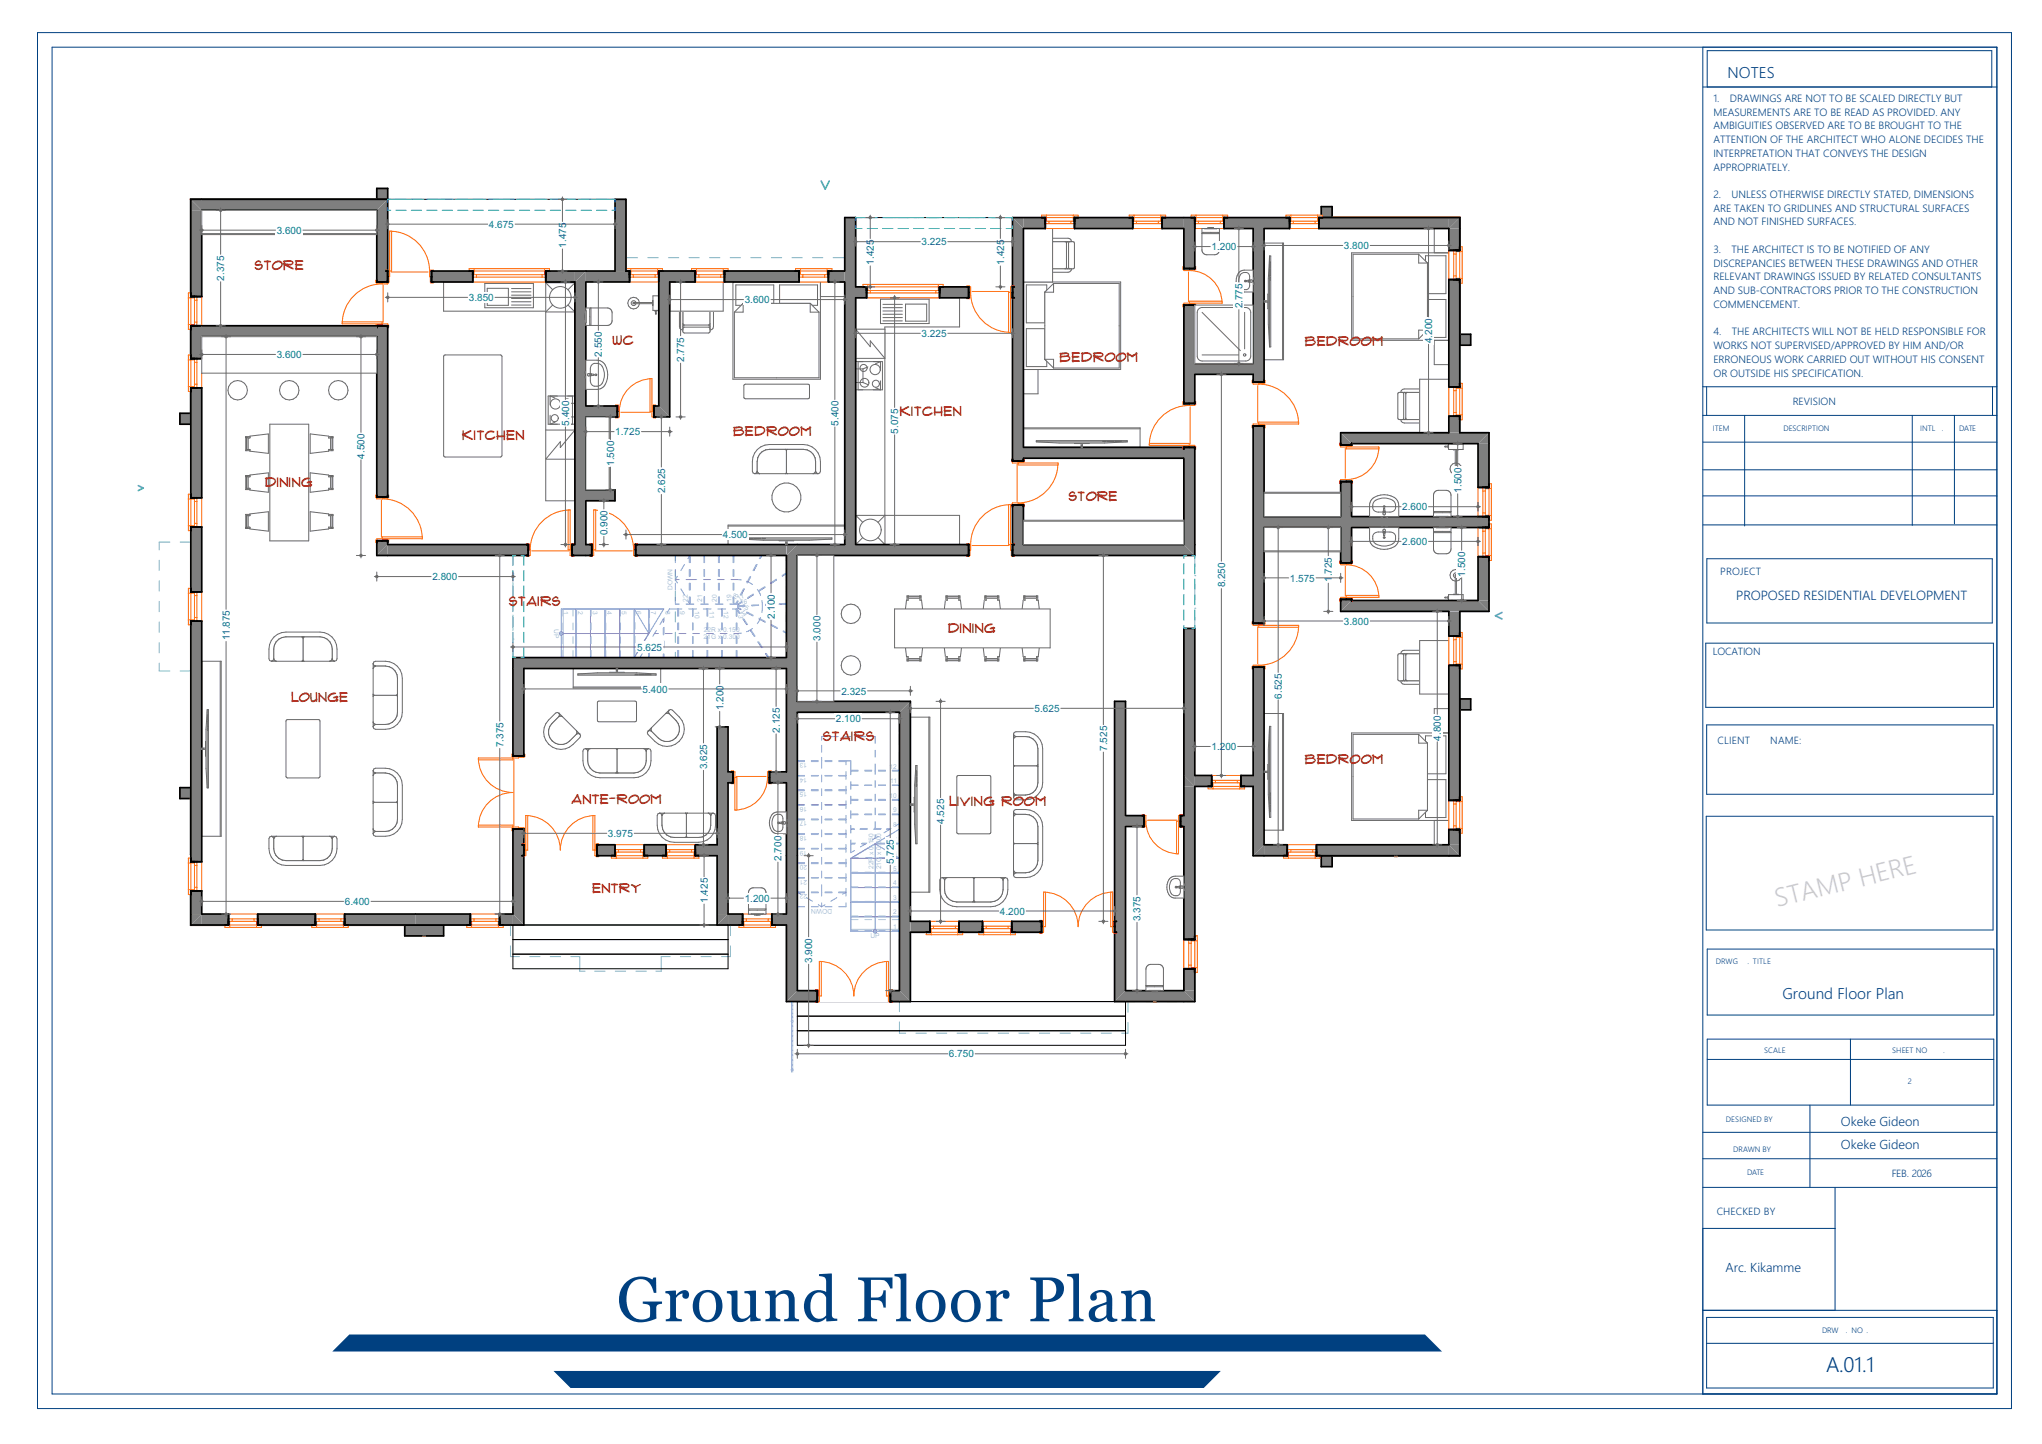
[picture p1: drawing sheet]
<svg xmlns="http://www.w3.org/2000/svg" width="420mm" height="297mm" viewBox="0 0 420 297" stroke-linecap="round" stroke-linejoin="round" font-family="sans-serif">
<defs><g id="words">
<text font-size="13" fill="#004080" x="126.8" y="271.8">Ground Floor Plan</text>
<text font-size="5.2" fill="#ccc" x="365.5" y="186.6" transform="rotate(-14 365.5 186.6)">STAMP HERE</text>
<text font-size="4.2" fill="#004080" x="375.6" y="282.3">A.01.1</text>
<g font-size="3.1" fill="#004080">
<text x="355.3" y="16.1">NOTES</text>
<text x="366.6" y="205.5">Ground Floor Plan</text>
</g>
<g font-size="2.7" fill="#a80f02">
<text x="52.4" y="55.5">Store</text>
<text x="126.1" y="70.9">WC</text>
<text x="268.4" y="71.1">Bedroom</text>
<text x="218" y="74.5">Bedroom</text>
<text x="150.8" y="89.6">Bedroom</text>
<text x="185" y="85.6">Kitchen</text>
<text x="95.1" y="90.5">Kitchen</text>
<text x="54.5" y="100.1">Dining</text>
<text x="219.8" y="103.1">Store</text>
<text x="104.7" y="124.6">Stairs</text>
<text x="195" y="130.1">Dining</text>
<text x="59.9" y="144.5">Lounge</text>
<text x="169.3" y="152.4">Stairs</text>
<text x="268.4" y="157.1">Bedroom</text>
<text x="117.5" y="165.3">Ante-room</text>
<text x="195.3" y="165.8">Living room</text>
<text x="121.9" y="183.7">Entry</text>
</g>
<text font-size="2.7" fill="#004080" x="357.1" y="123.5">PROPOSED RESIDENTIAL DEVELOPMENT</text>
<g font-size="2.6" fill="#004080">
<text x="378.6" y="231.5">Okeke Gideon</text>
<text x="378.6" y="236.3">Okeke Gideon</text>
<text x="354.9" y="261.7">Arc. Kikamme</text>
</g>
<g font-size="2.1" fill="#004080">
<text x="352.4" y="20.9">1.</text>
<text x="352.4" y="23.8">MEASUREMENTS ARE TO BE READ AS PROVIDED. ANY</text>
<text x="355.8" y="20.9">DRAWINGS ARE NOT TO BE SCALED DIRECTLY BUT</text>
<text x="352.4" y="26.6">AMBIGUITIES OBSERVED ARE TO BE BROUGHT TO THE</text>
<text x="352.4" y="29.4">ATTENTION OF THE ARCHITECT WHO ALONE DECIDES THE</text>
<text x="352.4" y="32.3">INTERPRETATION THAT CONVEYS THE DESIGN</text>
<text x="352.4" y="35.1">APPROPRIATELY.</text>
<text x="352.4" y="40.7">2.</text>
<text x="356.1" y="40.7">UNLESS OTHERWISE DIRECTLY STATED, DIMENSIONS</text>
<text x="352.4" y="43.6">ARE TAKEN TO GRIDLINES AND STRUCTURAL SURFACES</text>
<text x="352.4" y="46.4">AND NOT FINISHED SURFACES.</text>
<text x="352.4" y="52">3.</text>
<text x="356.1" y="52">THE ARCHITECT IS TO BE NOTIFIED OF ANY</text>
<text x="352.4" y="54.8">DISCREPANCIES BETWEEN THESE DRAWINGS AND OTHER</text>
<text x="352.4" y="57.7">RELEVANT DRAWINGS ISSUED BY RELATED CONSULTANTS</text>
<text x="352.4" y="60.5">AND SUB-CONTRACTORS PRIOR TO THE CONSTRUCTION</text>
<text x="352.4" y="63.3">COMMENCEMENT.</text>
<text x="352.4" y="68.9">4.</text>
<text x="352.4" y="71.8">WORKS NOT SUPERVISED/APPROVED BY HIM AND/OR</text>
<text x="356.2" y="68.9">THE ARCHITECTS WILL NOT BE HELD RESPONSIBLE FOR</text>
<text x="352.4" y="74.6">ERRONEOUS WORK CARRIED OUT WITHOUT HIS CONSENT</text>
<text x="352.4" y="77.4">OR OUTSIDE HIS SPECIFICATION.</text>
<text x="368.7" y="83.2">REVISION</text>
<text x="353.8" y="118.2">PROJECT</text>
<text x="352.3" y="134.7">LOCATION</text>
<text x="353.3" y="153.1">CLIENT</text>
<text x="364.1" y="153.1">NAME:</text>
<text x="389.1" y="242.1">FEB. 2026</text>
<text x="353.1" y="249.9">CHECKED BY</text>
</g>
<g font-size="2.1" fill="#008080">
<text x="100.5" y="46.9">4.675</text>
<text x="56.9" y="48.1">3.600</text>
<text x="116.4" y="50.9" transform="rotate(-90 116.4 50.9)">1.475</text>
<text x="189.5" y="50.5">3.225</text>
<text x="249.2" y="51.5">1.200</text>
<text x="276.4" y="51.2">3.800</text>
<text x="46.1" y="57.7" transform="rotate(-90 46.1 57.7)">2.375</text>
<text x="179.7" y="54.4" transform="rotate(-90 179.7 54.4)">1.425</text>
<text x="206.5" y="54.4" transform="rotate(-90 206.5 54.4)">1.425</text>
<text x="96.4" y="61.9">3.850</text>
<text x="153.2" y="62.4">3.600</text>
<text x="255.6" y="63.4" transform="rotate(-90 255.6 63.4)">2.775</text>
<text x="189.5" y="69.3">3.225</text>
<text x="294.6" y="70.6" transform="rotate(-90 294.6 70.6)">4.200</text>
<text x="56.9" y="73.7">3.600</text>
<text x="123.8" y="73.3" transform="rotate(-90 123.8 73.3)">2.550</text>
<text x="140.7" y="74.4" transform="rotate(-90 140.7 74.4)">2.775</text>
<text x="117" y="87.6" transform="rotate(-90 117 87.6)">5.400</text>
<text x="126.5" y="89.5">1.725</text>
<text x="172.5" y="87.6" transform="rotate(-90 172.5 87.6)">5.400</text>
<text x="184.8" y="89.2" transform="rotate(-90 184.8 89.2)">5.075</text>
<text x="75" y="94.3" transform="rotate(-90 75 94.3)">4.500</text>
<text x="126.3" y="95.8" transform="rotate(-90 126.3 95.8)">1.500</text>
<text x="136.8" y="101.4" transform="rotate(-90 136.8 101.4)">2.625</text>
<text x="300.6" y="101.3" transform="rotate(-90 300.6 101.3)">1.500</text>
<text x="288.4" y="105">2.600</text>
<text x="125" y="110.1" transform="rotate(-90 125 110.1)">0.900</text>
<text x="148.7" y="110.7">4.500</text>
<text x="288.4" y="112.1">2.600</text>
<text x="88.9" y="119.3">2.800</text>
<text x="265.3" y="119.6">1.575</text>
<text x="274" y="119.7" transform="rotate(-90 274 119.7)">1.725</text>
<text x="301.4" y="118.6" transform="rotate(-90 301.4 118.6)">1.500</text>
<text x="252" y="120.8" transform="rotate(-90 252 120.8)">8.250</text>
<text x="47.2" y="131.7" transform="rotate(-90 47.2 131.7)">11.875</text>
<text x="159.3" y="127.3" transform="rotate(-90 159.3 127.3)">2.100</text>
<text x="168.8" y="131.8" transform="rotate(-90 168.8 131.8)">3.000</text>
<text x="276.4" y="128.5">3.800</text>
<text x="131" y="133.8">5.625</text>
<text x="132.2" y="142.4">5.400</text>
<text x="173" y="142.8">2.325</text>
<text x="263.6" y="143.7" transform="rotate(-90 263.6 143.7)">6.525</text>
<text x="148.8" y="146.1" transform="rotate(-90 148.8 146.1)">1.200</text>
<text x="171.9" y="148.6">2.100</text>
<text x="212.8" y="146.4">5.625</text>
<text x="103.5" y="153.7" transform="rotate(-90 103.5 153.7)">7.375</text>
<text x="160.4" y="150.7" transform="rotate(-90 160.4 150.7)">2.125</text>
<text x="227.7" y="154.4" transform="rotate(-90 227.7 154.4)">7.525</text>
<text x="249.2" y="154.3">1.200</text>
<text x="296.4" y="152.3" transform="rotate(-90 296.4 152.3)">4.800</text>
<text x="145.4" y="158.2" transform="rotate(-90 145.4 158.2)">3.625</text>
<text x="125" y="172.1">3.975</text>
<text x="194.2" y="169.4" transform="rotate(-90 194.2 169.4)">4.525</text>
<text x="160.8" y="177.1" transform="rotate(-90 160.8 177.1)">2.700</text>
<text x="183.9" y="177.7" transform="rotate(-90 183.9 177.7)">5.725</text>
<text x="145.6" y="185.7" transform="rotate(-90 145.6 185.7)">1.425</text>
<text x="153.2" y="185.5">1.200</text>
<text x="70.9" y="186.1">6.400</text>
<text x="205.7" y="188.1">4.200</text>
<text x="234.6" y="189.4" transform="rotate(-90 234.6 189.4)">3.375</text>
<text x="167.1" y="198.1" transform="rotate(-90 167.1 198.1)">3.900</text>
<text x="195.2" y="217.5">6.750</text>
</g>
<g font-size="1.6" fill="#004080">
<text x="352.3" y="88.6">ITEM</text>
<text x="366.8" y="88.6">DESCRIPTION</text>
<text x="394.9" y="88.6">INTL</text>
<text x="399.4" y="88.6">.</text>
<text x="403" y="88.6">DATE</text>
<text x="352.9" y="198.3">DRWG</text>
<text x="359.4" y="198.3">. TITLE</text>
<text x="362.9" y="216.6">SCALE</text>
<text x="389.2" y="216.6">SHEET NO</text>
<text x="399.7" y="216.6">.</text>
<text x="392.4" y="222.9">2</text>
<text x="355" y="230.7">DESIGNED BY</text>
<text x="356.5" y="236.9">DRAWN BY</text>
<text x="359.3" y="241.7">DATE</text>
<text x="374.8" y="274.3">DRW</text>
<text x="379.6" y="274.3">. NO .</text>
</g>
<g font-size="1.4" fill="#aaf">
<text x="115.9" y="125.8" transform="rotate(90 115.9 125.8)">1</text>
<text x="118.9" y="125.8" transform="rotate(90 118.9 125.8)">2</text>
<text x="121.9" y="125.8" transform="rotate(90 121.9 125.8)">3</text>
<text x="124.9" y="125.8" transform="rotate(90 124.9 125.8)">4</text>
<text x="127.9" y="125.8" transform="rotate(90 127.9 125.8)">5</text>
<text x="130.9" y="125.8" transform="rotate(90 130.9 125.8)">6</text>
<text x="133.9" y="125.8" transform="rotate(90 133.9 125.8)">7</text>
<text x="136.9" y="125.8" transform="rotate(90 136.9 125.8)">8</text>
<text x="138.4" y="121.4" transform="rotate(-90 138.4 121.4)">DOWN</text>
<text x="139.9" y="125.8" transform="rotate(90 139.9 125.8)">9</text>
<text x="141.5" y="123.8" transform="rotate(-90 141.5 123.8)">22</text>
<text x="142.9" y="125.8" transform="rotate(90 142.9 125.8)">10</text>
<text x="144.5" y="123.8" transform="rotate(-90 144.5 123.8)">21</text>
<text x="145.9" y="125.8" transform="rotate(90 145.9 125.8)">11</text>
<text x="147.5" y="123.8" transform="rotate(-90 147.5 123.8)">20</text>
<text x="148.9" y="125.8" transform="rotate(90 148.9 125.8)">12</text>
<text x="150.5" y="123.8" transform="rotate(-90 150.5 123.8)">19</text>
<text x="151.3" y="123.6" transform="rotate(-62 151.3 123.6)">18</text>
<text x="151.9" y="125.8" transform="rotate(90 151.9 125.8)">13</text>
<text x="152" y="123.7" transform="rotate(-33 152 123.7)">17</text>
<text x="152.2" y="124.2" transform="rotate(-3 152.2 124.2)">16</text>
<text x="152.3" y="125.6" transform="rotate(57 152.3 125.6)">14</text>
<text x="152.4" y="124.9" transform="rotate(27 152.4 124.9)">15</text>
<text x="114" y="129.3" transform="rotate(90 114 129.3)">UP</text>
<text x="144.7" y="131.5">21G x 0.300</text>
<text x="144.8" y="130">22R x 0.150</text>
<text x="166" y="157" transform="rotate(180 166 157)">13</text>
<text x="166" y="160" transform="rotate(180 166 160)">14</text>
<text x="183" y="158.1">12</text>
<text x="183.1" y="161.1">11</text>
<text x="166" y="163" transform="rotate(180 166 163)">15</text>
<text x="166" y="166" transform="rotate(180 166 166)">16</text>
<text x="183" y="164.1">10</text>
<text x="183.7" y="167.1">9</text>
<text x="166" y="169" transform="rotate(180 166 169)">17</text>
<text x="166" y="172" transform="rotate(180 166 172)">18</text>
<text x="183.7" y="173.1">7</text>
<text x="183.7" y="170.1">8</text>
<text x="166" y="175" transform="rotate(180 166 175)">19</text>
<text x="166" y="178" transform="rotate(180 166 178)">20</text>
<text x="179.7" y="178.7" transform="rotate(-90 179.7 178.7)">22R</text>
<text x="179.7" y="175.9" transform="rotate(-90 179.7 175.9)">x 0.150</text>
<text x="181.2" y="178.8" transform="rotate(-90 181.2 178.8)">21G</text>
<text x="181.2" y="175.8" transform="rotate(-90 181.2 175.8)">x 0.300</text>
<text x="183.7" y="179.1">5</text>
<text x="183.7" y="176.1">6</text>
<text x="166" y="181" transform="rotate(180 166 181)">21</text>
<text x="166" y="184" transform="rotate(180 166 184)">22</text>
<text x="183.7" y="185.1">3</text>
<text x="183.7" y="182.1">4</text>
<text x="171.2" y="187.1" transform="rotate(180 171.2 187.1)">DOWN</text>
<text x="183.7" y="191.1">1</text>
<text x="183.7" y="188.1">2</text>
<text x="179" y="193">UP</text>
</g>
</g></defs>
<g fill="none" stroke="#004080" stroke-width=".21">
<path d="M7.7 6.7h406v283h-406zM10.7 9.7h400v277h-400zM350.2 9.7v277M350.2 17.9h60.5M351.1 17.9v-7.5h58.6v7.5M350.2 79.5h60.5M351 79.5v5.9M409.8 79.5v5.9M350.2 96.6h60.5M350.2 90.9h60.5M350.2 85.4h60.5M358.8 85.4v22.8"/>
<path d="M393.3 85.4v22.7M402 85.4v22.3M350.2 108h60.5M350.2 102h60.5M351.1 114.9h58.7v13.2h-58.7zM350.8 132.3h59.2v13.2h-59.2zM351 149.1h59v14.3h-59zM350.9 167.9h59v23.4h-59zM351.1 195.2h59v13.6h-59zM351.1 217.9h59M351.1 213.7h59v13.6h-59zM380.6 213.7v13.6"/>
<path d="M350.2 232.9h60.5M350.2 238.3h60.5M372.3 227.3v16.9M350.2 244.2h60.5M350.2 252.7h27.2M377.4 244.2v25.3M350.2 269.5h60.5M351 271h59v14.5h-59zM351 276.3h59"/>
</g>
<g fill="#004080">
<path d="M68.3 278l3.6-3.5h221.2l3.5 3.5z" fill-rule="evenodd"/>
<path d="M113.9 282h137.2l-3.5 3.5h-130.2z" fill-rule="evenodd"/>
</g>
<!-- layer: Structural - Bearing -->
<path d="M39.2 41h89.5v14.8h45v-11h126.5v44.2h6v36.8h-6v50.2h-42.5v-14.2h-12v44.2h-81.7v-15.7h-124.8z" fill="none" stroke="#000" stroke-width=".21"/>
<!-- layer: Interior - Furniture  -->
<path d="M55.5 172.2l.3-.2 .4 .2 .1 .3v2a2.5 2.5 0 0 0 2.5 2.5h7a2.5 2.5 0 0 0 2.5-2.5v-2l.2-.3 .3-.2 .4 .2a5.6 5.6 0 0 1-.9 4.8l-.7 .5-.9 .4-.9 .1h-7a3.5 3.5 0 0 1-3.5-3.5v-2z" fill-rule="evenodd" fill="#fff"/>
<path d="M55.5 172.2l.3-.2 .4 .2 .1 .3v2a2.5 2.5 0 0 0 2.5 2.5h7a2.5 2.5 0 0 0 2.5-2.5v-2l.2-.3 .3-.2 .4 .2a5.6 5.6 0 0 1-.9 4.8l-.7 .5-.9 .4-.9 .1h-7a3.5 3.5 0 0 1-3.5-3.5v-2z" fill="none" stroke="#6a6a6a" stroke-width=".21"/>
<path d="M62.4 172.1l5.4-.1 .4 .2a5.2 5.2 0 0 1-.4 3.8l-.5 .5-.7 .4-.8 .1-3.4-.1z" fill-rule="evenodd" fill="#fff"/>
<path d="M62.4 172.1l5.4-.1 .4 .2a5.2 5.2 0 0 1-.4 3.8l-.5 .5-.7 .4-.8 .1-3.4-.1z" fill="none" stroke="#6a6a6a" stroke-width=".21"/>
<path d="M56.5 172.2l.3-.2 5.5 .1v4.8l-3.5 .1a2.5 2.5 0 0 1-2.5-2.5v-2z" fill-rule="evenodd" fill="#fff"/>
<path d="M56.5 172.2l.3-.2 5.5 .1v4.8l-3.5 .1a2.5 2.5 0 0 1-2.5-2.5v-2z" fill="none" stroke="#6a6a6a" stroke-width=".21"/>
<path d="M62.1 177l.2-.2 .2 .2z" fill-rule="evenodd" fill="#fff"/>
<path d="M62.1 177l.2-.2 .2 .2z" fill="none" stroke="#6a6a6a" stroke-width=".21"/>
<path d="M62.1 172h.4l-.2 .2z" fill-rule="evenodd" fill="#fff"/>
<path d="M62.1 172h.4l-.2 .2z" fill="none" stroke="#6a6a6a" stroke-width=".21"/>
<path d="M67.8 172h1l-.3 .2-.2 .3-.1-.3z" fill-rule="evenodd" fill="#fff"/>
<path d="M67.8 172h1l-.3 .2-.2 .3-.1-.3z" fill="none" stroke="#6a6a6a" stroke-width=".21"/>
<path d="M55.8 172h1l-.3 .2-.2 .3-.1-.3z" fill-rule="evenodd" fill="#fff"/>
<path d="M55.8 172h1l-.3 .2-.2 .3-.1-.3z" fill="none" stroke="#6a6a6a" stroke-width=".21"/>
<path d="M56.3 131l.8-.5 .8-.4 .9-.1h7a3.5 3.5 0 0 1 3.5 3.5v2l-.1 .4-.4 .1-.3-.1-.2-.4v-2a2.5 2.5 0 0 0-2.5-2.5h-7a2.5 2.5 0 0 0-2.5 2.5v2l-.1 .4-.4 .1-.3-.1a5.6 5.6 0 0 1 .8-4.9z" fill-rule="evenodd" fill="#fff"/>
<path d="M56.3 131l.8-.5 .8-.4 .9-.1h7a3.5 3.5 0 0 1 3.5 3.5v2l-.1 .4-.4 .1-.3-.1-.2-.4v-2a2.5 2.5 0 0 0-2.5-2.5h-7a2.5 2.5 0 0 0-2.5 2.5v2l-.1 .4-.4 .1-.3-.1a5.6 5.6 0 0 1 .8-4.9z" fill="none" stroke="#6a6a6a" stroke-width=".21"/>
<path d="M62.4 131.1l3.4-.1a2.5 2.5 0 0 1 2.5 2.5v2l-.1 .4-.4 .1h-5.3l-.2-.2z" fill-rule="evenodd" fill="#fff"/>
<path d="M62.4 131.1l3.4-.1a2.5 2.5 0 0 1 2.5 2.5v2l-.1 .4-.4 .1h-5.3l-.2-.2z" fill="none" stroke="#6a6a6a" stroke-width=".21"/>
<path d="M56.8 132l.5-.5 .7-.4 .8-.1 3.5 .1v4.7l-.2 .2h-5.3l-.3-.1a5.2 5.2 0 0 1 .3-3.9z" fill-rule="evenodd" fill="#fff"/>
<path d="M56.8 132l.5-.5 .7-.4 .8-.1 3.5 .1v4.7l-.2 .2h-5.3l-.3-.1a5.2 5.2 0 0 1 .3-3.9z" fill="none" stroke="#6a6a6a" stroke-width=".21"/>
<path d="M62.1 131h.4l-.2 .2z" fill-rule="evenodd" fill="#fff"/>
<path d="M62.1 131h.4l-.2 .2z" fill="none" stroke="#6a6a6a" stroke-width=".21"/>
<path d="M62.1 136l.2-.2 .2 .2z" fill-rule="evenodd" fill="#fff"/>
<path d="M62.1 136l.2-.2 .2 .2z" fill="none" stroke="#6a6a6a" stroke-width=".21"/>
<path d="M67.8 136l.4-.1 .1-.4 .2 .4 .3 .1z" fill-rule="evenodd" fill="#fff"/>
<path d="M68.3 135.5l.2 .4 .3 .1h-1l.4-.1z" fill="none" stroke="#6a6a6a" stroke-width=".21"/>
<path d="M55.8 136l.4-.1 .1-.4 .2 .4 .3 .1z" fill-rule="evenodd" fill="#fff"/>
<path d="M56.3 135.5l.2 .4 .3 .1h-1l.4-.1z" fill="none" stroke="#6a6a6a" stroke-width=".21"/>
<path d="M41.5 136h4v36h-4z" fill-rule="evenodd" fill="#fff"/>
<path d="M41.5 136h4v36h-4zM45.3 136v36" fill="none" stroke="#6a6a6a" stroke-width=".21"/>
<path d="M76.9 136.2a5.6 5.6 0 0 1 4.8 .8l.6 .8 .3 .8 .1 .9v7a3.5 3.5 0 0 1-3.5 3.5h-2l-.3-.1-.2-.4 .2-.3 .3-.2h2a2.5 2.5 0 0 0 2.5-2.5v-7a2.5 2.5 0 0 0-2.5-2.5h-2l-.3-.1-.2-.4z" fill-rule="evenodd" fill="#fff"/>
<path d="M76.9 136.2a5.6 5.6 0 0 1 4.8 .8l.6 .8 .3 .8 .1 .9v7a3.5 3.5 0 0 1-3.5 3.5h-2l-.3-.1-.2-.4 .2-.3 .3-.2h2a2.5 2.5 0 0 0 2.5-2.5v-7a2.5 2.5 0 0 0-2.5-2.5h-2l-.3-.1-.2-.4z" fill="none" stroke="#6a6a6a" stroke-width=".21"/>
<path d="M76.8 143.1h4.9v3.4a2.5 2.5 0 0 1-2.5 2.5h-2l-.3-.1-.2-.4z" fill-rule="evenodd" fill="#fff"/>
<path d="M76.8 143.1h4.9v3.4a2.5 2.5 0 0 1-2.5 2.5h-2l-.3-.1-.2-.4z" fill="none" stroke="#6a6a6a" stroke-width=".21"/>
<path d="M76.9 137.2a5.2 5.2 0 0 1 3.8 .3l.6 .5 .3 .7 .1 .8v3.4l-4.8 .1-.2-.2v-5.3z" fill-rule="evenodd" fill="#fff"/>
<path d="M76.9 137.2a5.2 5.2 0 0 1 3.8 .3l.6 .5 .3 .7 .1 .8v3.4l-4.8 .1-.2-.2v-5.3z" fill="none" stroke="#6a6a6a" stroke-width=".21"/>
<path d="M81.5 143l.2-.2v.4z" fill-rule="evenodd" fill="#fff"/>
<path d="M81.5 143l.2-.2v.4z" fill="none" stroke="#6a6a6a" stroke-width=".21"/>
<path d="M76.7 142.8l.2 .2-.2 .2z" fill-rule="evenodd" fill="#fff"/>
<path d="M76.7 142.8l.2 .2-.2 .2z" fill="none" stroke="#6a6a6a" stroke-width=".21"/>
<path d="M76.7 148.5l.2 .4 .3 .1-.3 .2-.2 .3z" fill-rule="evenodd" fill="#fff"/>
<path d="M76.7 148.5l.2 .4 .3 .1-.3 .2-.2 .3z" fill="none" stroke="#6a6a6a" stroke-width=".21"/>
<path d="M76.7 136.5l.2 .4 .3 .1-.3 .2-.2 .3z" fill-rule="evenodd" fill="#fff"/>
<path d="M76.7 136.5l.2 .4 .3 .1-.3 .2-.2 .3z" fill="none" stroke="#6a6a6a" stroke-width=".21"/>
<path d="M63.8 89.3l3.8 .4v.4h.4v2.3h-.4v.4l-3.8 .5z" fill-rule="evenodd" fill="#fff"/>
<path d="M63.8 89.3l3.8 .4v.4h.4v2.3h-.4v.4l-3.8 .5z" fill="none" stroke="#6a6a6a" stroke-width=".21"/>
<path d="M67.6 89.8h.9v.3h-.9z" fill-rule="evenodd" fill="#fff"/>
<path d="M67.6 89.8h.9v.3h-.9z" fill="none" stroke="#6a6a6a" stroke-width=".21"/>
<path d="M67.6 92.4h.9v.3h-.9z" fill-rule="evenodd" fill="#fff"/>
<path d="M67.6 92.4h.9v.3h-.9z" fill="none" stroke="#6a6a6a" stroke-width=".21"/>
<path d="M68 90.1h.4v2.3h-.4z" fill-rule="evenodd" fill="#fff"/>
<path d="M68 90.1h.4v2.3h-.4z" fill="none" stroke="#6a6a6a" stroke-width=".21"/>
<path d="M63.8 97.3l3.8 .4v.4h.4v2.3h-.4v.4l-3.8 .5z" fill-rule="evenodd" fill="#fff"/>
<path d="M63.8 97.3l3.8 .4v.4h.4v2.3h-.4v.4l-3.8 .5z" fill="none" stroke="#6a6a6a" stroke-width=".21"/>
<path d="M67.6 97.8h.9v.3h-.9z" fill-rule="evenodd" fill="#fff"/>
<path d="M67.6 97.8h.9v.3h-.9z" fill="none" stroke="#6a6a6a" stroke-width=".21"/>
<path d="M67.6 100.4h.9v.3h-.9z" fill-rule="evenodd" fill="#fff"/>
<path d="M67.6 100.4h.9v.3h-.9z" fill="none" stroke="#6a6a6a" stroke-width=".21"/>
<path d="M68 98.1h.4v2.3h-.4z" fill-rule="evenodd" fill="#fff"/>
<path d="M68 98.1h.4v2.3h-.4z" fill="none" stroke="#6a6a6a" stroke-width=".21"/>
<path d="M63.8 105.3l3.8 .4v.4h.4v2.3h-.4v.4l-3.8 .5z" fill-rule="evenodd" fill="#fff"/>
<path d="M63.8 105.3l3.8 .4v.4h.4v2.3h-.4v.4l-3.8 .5z" fill="none" stroke="#6a6a6a" stroke-width=".21"/>
<path d="M67.6 105.8h.9v.3h-.9z" fill-rule="evenodd" fill="#fff"/>
<path d="M67.6 105.8h.9v.3h-.9z" fill="none" stroke="#6a6a6a" stroke-width=".21"/>
<path d="M67.6 108.4h.9v.3h-.9z" fill-rule="evenodd" fill="#fff"/>
<path d="M67.6 108.4h.9v.3h-.9z" fill="none" stroke="#6a6a6a" stroke-width=".21"/>
<path d="M68 106.1h.4v2.3h-.4z" fill-rule="evenodd" fill="#fff"/>
<path d="M68 106.1h.4v2.3h-.4z" fill="none" stroke="#6a6a6a" stroke-width=".21"/>
<path d="M51 90.1h.4v-.4l3.8-.4v4l-3.8-.5v-.4h-.4z" fill-rule="evenodd" fill="#fff"/>
<path d="M51 90.1h.4v-.4l3.8-.4v4l-3.8-.5v-.4h-.4z" fill="none" stroke="#6a6a6a" stroke-width=".21"/>
<path d="M50.5 89.8h.9v.3h-.9z" fill-rule="evenodd" fill="#fff"/>
<path d="M50.5 89.8h.9v.3h-.9z" fill="none" stroke="#6a6a6a" stroke-width=".21"/>
<path d="M50.5 92.4h.9v.3h-.9z" fill-rule="evenodd" fill="#fff"/>
<path d="M50.5 92.4h.9v.3h-.9z" fill="none" stroke="#6a6a6a" stroke-width=".21"/>
<path d="M50.5 90.1h.5v2.3h-.5z" fill-rule="evenodd" fill="#fff"/>
<path d="M50.5 90.1h.5v2.3h-.5z" fill="none" stroke="#6a6a6a" stroke-width=".21"/>
<path d="M51 98.1h.4v-.4l3.8-.4v4l-3.8-.5v-.4h-.4z" fill-rule="evenodd" fill="#fff"/>
<path d="M51 98.1h.4v-.4l3.8-.4v4l-3.8-.5v-.4h-.4z" fill="none" stroke="#6a6a6a" stroke-width=".21"/>
<path d="M50.5 97.8h.9v.3h-.9z" fill-rule="evenodd" fill="#fff"/>
<path d="M50.5 97.8h.9v.3h-.9z" fill="none" stroke="#6a6a6a" stroke-width=".21"/>
<path d="M50.5 100.4h.9v.3h-.9z" fill-rule="evenodd" fill="#fff"/>
<path d="M50.5 100.4h.9v.3h-.9z" fill="none" stroke="#6a6a6a" stroke-width=".21"/>
<path d="M50.5 98.1h.5v2.3h-.5z" fill-rule="evenodd" fill="#fff"/>
<path d="M50.5 98.1h.5v2.3h-.5z" fill="none" stroke="#6a6a6a" stroke-width=".21"/>
<path d="M51 106.1h.4v-.4l3.8-.4v4l-3.8-.5v-.4h-.4z" fill-rule="evenodd" fill="#fff"/>
<path d="M51 106.1h.4v-.4l3.8-.4v4l-3.8-.5v-.4h-.4z" fill="none" stroke="#6a6a6a" stroke-width=".21"/>
<path d="M50.5 105.8h.9v.3h-.9z" fill-rule="evenodd" fill="#fff"/>
<path d="M50.5 105.8h.9v.3h-.9z" fill="none" stroke="#6a6a6a" stroke-width=".21"/>
<path d="M50.5 108.4h.9v.3h-.9z" fill-rule="evenodd" fill="#fff"/>
<path d="M50.5 108.4h.9v.3h-.9z" fill="none" stroke="#6a6a6a" stroke-width=".21"/>
<path d="M50.5 106.1h.5v2.3h-.5z" fill-rule="evenodd" fill="#fff"/>
<path d="M50.5 106.1h.5v2.3h-.5z" fill="none" stroke="#6a6a6a" stroke-width=".21"/>
<path d="M55.5 87.3h8v24h-8z" fill-rule="evenodd" fill="#fff"/>
<g fill="none" stroke="#6a6a6a" stroke-width=".21">
<path d="M50.7 90.1v2.3M50.7 98.1v2.3M50.7 89.8v.3M50.7 92.4v.3M50.7 97.8v.3M55.5 87.3h8v24h-8zM68.2 89.8v.3M68.2 92.4v.3M68.2 97.8v.3M68.3 90.1v2.3M68.3 98.1v2.3M50.7 106.1v2.3"/>
<path d="M50.7 100.4v.3M50.7 105.8v.3M50.7 108.4v.3M68.2 100.4v.3M68.2 105.8v.3M68.2 108.4v.3M68.3 106.1v2.3"/>
</g>
<path d="M91.2 58h27v45h-6v-39h-21z" fill-rule="evenodd" fill="#fff"/>
<path d="M91.2 58h27v45h-6v-39h-21z" fill="none" stroke="#6a6a6a" stroke-width=".21"/>
<path d="M112.2 58.2h6v6h-6z" fill-rule="evenodd" fill="#fff"/>
<path d="M112.2 58.2h6v6h-6z" fill="none" stroke="#6a6a6a" stroke-width=".21"/>
<path d="M112.2 88.5h6v6h-6z" fill-rule="evenodd" fill="#fff"/>
<path d="M112.2 88.5h6v6h-6z" fill="none" stroke="#6a6a6a" stroke-width=".21"/>
<path d="M112.7 81.5h5v5.8h-5z" fill-rule="evenodd" fill="#fff"/>
<path d="M112.7 81.5h5v5.8h-5z" fill="none" stroke="#6a6a6a" stroke-width=".21"/>
<path d="M99.7 58.3h10v5h-10z" fill-rule="evenodd" fill="#fff"/>
<g fill="none" stroke="#6a6a6a" stroke-width=".21">
<path d="M99.7 58.3h10v5h-10zM100.2 59.3h4.4v3.5h-4.4zM105.2 59.4h4M112.2 58.2l1.5 1.4M118.2 58.2l-1.4 1.4M105.2 62.8h4M105.2 62.1h4M105.2 61.4h4M105.2 60.7h4M105.2 60h4M113.7 62.7l-1.5 1.5M116.8 62.7l1.4 1.5"/>
<path d="M113.1 87.3h1.5M113.1 81.5v1.8M113.1 85.4v1.9M113.1 81.5h1.5M113.1 81.5l1.1 .4M114.2 86.8l-1.1 .5M115.7 82.5l1 .5M116.7 85.8h1.5M116.7 83v2.8M116.7 83h1.5M116.7 85.8l-1 .4M116.8 87.3h1.4"/>
<path d="M116.8 81.5h1.4M118.2 88.5l-3 3.6v-1.2l-3 3.6"/>
<circle cx="115.2" cy="61.2" r="2.22"/>
<circle cx="114.1" cy="86" r=".72"/>
<circle cx="114.2" cy="83.1" r="1.05"/>
<circle cx="116.4" cy="85.8" r=".9"/>
<circle cx="116.6" cy="82.8" r=".72"/>
</g>
<path d="M112.8 148.1l1.5-1.4 .3-.2 .4 .2 .1 .3-.1 .4-1.5 1.4a2.55 2.55 0 0 0 .1 3.6 2.55 2.55 0 0 0 3.6 0l1.4-1.4 .3-.2 .4 .2 .1 .3a5.6 5.6 0 0 1-4 2.8 3.6 3.6 0 0 1-3.3-2.1 3.6 3.6 0 0 1 .7-3.9z" fill-rule="evenodd" fill="#fff"/>
<path d="M112.8 148.1l1.5-1.4 .3-.2 .4 .2 .1 .3-.1 .4-1.5 1.4a2.55 2.55 0 0 0 .1 3.6 2.55 2.55 0 0 0 3.6 0l1.4-1.4 .3-.2 .4 .2 .1 .3a5.6 5.6 0 0 1-4 2.8 3.6 3.6 0 0 1-3.3-2.1 3.6 3.6 0 0 1 .7-3.9z" fill="none" stroke="#6a6a6a" stroke-width=".21"/>
<path d="M113.5 148.8l1.5-1.4 .3-.2 .4 .2 2.9 2.9 .1 .3a5.2 5.2 0 0 1-2.9 2.5 2.57 2.57 0 0 1-2.7-1.4 2.57 2.57 0 0 1 .4-2.9z" fill-rule="evenodd" fill="#fff"/>
<path d="M113.5 148.8l1.5-1.4 .3-.2 .4 .2 2.9 2.9 .1 .3a5.2 5.2 0 0 1-2.9 2.5 2.57 2.57 0 0 1-2.7-1.4 2.57 2.57 0 0 1 .4-2.9z" fill="none" stroke="#6a6a6a" stroke-width=".21"/>
<path d="M115 146.7l.7 .7-.4-.2-.3 .2 .1-.4z" fill-rule="evenodd" fill="#fff"/>
<path d="M115 146.7l.7 .7-.4-.2-.3 .2 .1-.4z" fill="none" stroke="#6a6a6a" stroke-width=".21"/>
<path d="M118.6 150.3l.7 .7-.4-.2-.3 .2 .1-.4z" fill-rule="evenodd" fill="#fff"/>
<path d="M118.6 150.3l.7 .7-.4-.2-.3 .2 .1-.4z" fill="none" stroke="#6a6a6a" stroke-width=".21"/>
<path d="M117.9 137.5h18v4h-18z" fill-rule="evenodd" fill="#fff"/>
<path d="M117.9 137.5h18v4h-18zM117.9 141.3h18" fill="none" stroke="#6a6a6a" stroke-width=".21"/>
<path d="M137.6 146.1l.4-.2a5.6 5.6 0 0 1 2.8 4.1 3.6 3.6 0 0 1-2.2 3.2 3.6 3.6 0 0 1-3.9-.7l-1.4-1.4-.2-.4 .2-.3 .3-.2 .4 .2 1.4 1.4a2.55 2.55 0 0 0 3.6 0 2.55 2.55 0 0 0 0-3.6l-1.4-1.4-.1-.4z" fill-rule="evenodd" fill="#fff"/>
<path d="M137.6 146.1l.4-.2a5.6 5.6 0 0 1 2.8 4.1 3.6 3.6 0 0 1-2.2 3.2 3.6 3.6 0 0 1-3.9-.7l-1.4-1.4-.2-.4 .2-.3 .3-.2 .4 .2 1.4 1.4a2.55 2.55 0 0 0 3.6 0 2.55 2.55 0 0 0 0-3.6l-1.4-1.4-.1-.4z" fill="none" stroke="#6a6a6a" stroke-width=".21"/>
<path d="M134 149.7l2.9-2.9 .4-.2a5.2 5.2 0 0 1 2.4 3 2.57 2.57 0 0 1-1.3 2.6 2.57 2.57 0 0 1-3-.4l-1.4-1.4-.1-.4z" fill-rule="evenodd" fill="#fff"/>
<path d="M134 149.7l2.9-2.9 .4-.2a5.2 5.2 0 0 1 2.4 3 2.57 2.57 0 0 1-1.3 2.6 2.57 2.57 0 0 1-3-.4l-1.4-1.4-.1-.4z" fill="none" stroke="#6a6a6a" stroke-width=".21"/>
<path d="M136.9 146.8l.7-.7-.1 .3 .1 .4-.3-.2z" fill-rule="evenodd" fill="#fff"/>
<path d="M136.9 146.8l.7-.7-.1 .3 .1 .4-.3-.2z" fill="none" stroke="#6a6a6a" stroke-width=".21"/>
<path d="M134 149.7l-.1 .3 .1 .4-.4-.2-.3 .2z" fill-rule="evenodd" fill="#fff"/>
<path d="M134 149.7l-.1 .3 .1 .4-.4-.2-.3 .2z" fill="none" stroke="#6a6a6a" stroke-width=".21"/>
<path d="M76.9 158.2a5.6 5.6 0 0 1 4.8 .8l.6 .8 .3 .8 .1 .9v7a3.5 3.5 0 0 1-3.5 3.5h-2l-.3-.1-.2-.4 .2-.3 .3-.2h2a2.5 2.5 0 0 0 2.5-2.5v-7a2.5 2.5 0 0 0-2.5-2.5h-2l-.3-.1-.2-.4z" fill-rule="evenodd" fill="#fff"/>
<path d="M76.9 158.2a5.6 5.6 0 0 1 4.8 .8l.6 .8 .3 .8 .1 .9v7a3.5 3.5 0 0 1-3.5 3.5h-2l-.3-.1-.2-.4 .2-.3 .3-.2h2a2.5 2.5 0 0 0 2.5-2.5v-7a2.5 2.5 0 0 0-2.5-2.5h-2l-.3-.1-.2-.4z" fill="none" stroke="#6a6a6a" stroke-width=".21"/>
<path d="M76.8 165.1h4.9v3.4a2.5 2.5 0 0 1-2.5 2.5h-2l-.3-.1-.2-.4z" fill-rule="evenodd" fill="#fff"/>
<path d="M76.8 165.1h4.9v3.4a2.5 2.5 0 0 1-2.5 2.5h-2l-.3-.1-.2-.4z" fill="none" stroke="#6a6a6a" stroke-width=".21"/>
<path d="M76.9 159.2a5.2 5.2 0 0 1 3.8 .3l.6 .5 .3 .7 .1 .8v3.4l-4.8 .1-.2-.2v-5.3z" fill-rule="evenodd" fill="#fff"/>
<path d="M76.9 159.2a5.2 5.2 0 0 1 3.8 .3l.6 .5 .3 .7 .1 .8v3.4l-4.8 .1-.2-.2v-5.3z" fill="none" stroke="#6a6a6a" stroke-width=".21"/>
<path d="M81.5 165l.2-.2v.4z" fill-rule="evenodd" fill="#fff"/>
<path d="M81.5 165l.2-.2v.4z" fill="none" stroke="#6a6a6a" stroke-width=".21"/>
<path d="M76.7 164.8l.2 .2-.2 .2z" fill-rule="evenodd" fill="#fff"/>
<path d="M76.7 164.8l.2 .2-.2 .2z" fill="none" stroke="#6a6a6a" stroke-width=".21"/>
<path d="M76.7 170.5l.2 .4 .3 .1-.3 .2-.2 .3z" fill-rule="evenodd" fill="#fff"/>
<path d="M76.7 170.5l.2 .4 .3 .1-.3 .2-.2 .3z" fill="none" stroke="#6a6a6a" stroke-width=".21"/>
<path d="M76.7 158.5l.2 .4 .3 .1-.3 .2-.2 .3z" fill-rule="evenodd" fill="#fff"/>
<path d="M76.7 158.5l.2 .4 .3 .1-.3 .2-.2 .3z" fill="none" stroke="#6a6a6a" stroke-width=".21"/>
<path d="M135.3 167.4l.4-.2 .3 .2 .2 .3v2a2.5 2.5 0 0 0 2.5 2.5h5a2.5 2.5 0 0 0 2.5-2.5v-2l.1-.3 .4-.2 .3 .2a5.6 5.6 0 0 1-.8 4.8l-.8 .6-.8 .3-5.9 .1a3.5 3.5 0 0 1-3.5-3.5v-2z" fill-rule="evenodd" fill="#fff"/>
<path d="M135.3 167.4l.4-.2 .3 .2 .2 .3v2a2.5 2.5 0 0 0 2.5 2.5h5a2.5 2.5 0 0 0 2.5-2.5v-2l.1-.3 .4-.2 .3 .2a5.6 5.6 0 0 1-.8 4.8l-.8 .6-.8 .3-5.9 .1a3.5 3.5 0 0 1-3.5-3.5v-2z" fill="none" stroke="#6a6a6a" stroke-width=".21"/>
<path d="M141.2 167.3l4.5-.1 .3 .2a5.2 5.2 0 0 1-.3 3.8l-.6 .6a5.9 5.9 0 0 1-3.9 .4z" fill-rule="evenodd" fill="#fff"/>
<path d="M141.2 167.3l4.5-.1 .3 .2a5.2 5.2 0 0 1-.3 3.8l-.6 .6a5.9 5.9 0 0 1-3.9 .4z" fill="none" stroke="#6a6a6a" stroke-width=".21"/>
<path d="M136.3 167.4l.4-.2 4.4 .1v4.9a5.9 5.9 0 0 1-3.9-.4l-.5-.6a5.2 5.2 0 0 1-.4-3.8z" fill-rule="evenodd" fill="#fff"/>
<path d="M136.3 167.4l.4-.2 4.4 .1v4.9a5.9 5.9 0 0 1-3.9-.4l-.5-.6a5.2 5.2 0 0 1-.4-3.8z" fill="none" stroke="#6a6a6a" stroke-width=".21"/>
<path d="M141 172.2l.2-.2 .2 .2z" fill-rule="evenodd" fill="#fff"/>
<path d="M141.2 172l.2 .2h-.4z" fill="none" stroke="#6a6a6a" stroke-width=".21"/>
<path d="M141 167.2h.4l-.2 .2z" fill-rule="evenodd" fill="#fff"/>
<path d="M141 167.2h.4l-.2 .2z" fill="none" stroke="#6a6a6a" stroke-width=".21"/>
<path d="M145.7 167.2h1l-.4 .2-.1 .3-.2-.3z" fill-rule="evenodd" fill="#fff"/>
<path d="M145.7 167.2h1l-.4 .2-.1 .3-.2-.3z" fill="none" stroke="#6a6a6a" stroke-width=".21"/>
<path d="M135.7 167.2h1l-.4 .2-.1 .3-.2-.3z" fill-rule="evenodd" fill="#fff"/>
<path d="M135.7 167.2h1l-.4 .2-.1 .3-.2-.3z" fill="none" stroke="#6a6a6a" stroke-width=".21"/>
<path d="M120 154.1l.4-.1 .3 .1 .2 .4v2a2.5 2.5 0 0 0 2.5 2.5h7a2.5 2.5 0 0 0 2.5-2.5v-2l.1-.4 .4-.1 .3 .1a5.6 5.6 0 0 1-.8 4.8l-.8 .6-.8 .4-.9 .1h-7a3.5 3.5 0 0 1-3.5-3.5v-2z" fill-rule="evenodd" fill="#fff"/>
<path d="M120 154.1l.4-.1 .3 .1 .2 .4v2a2.5 2.5 0 0 0 2.5 2.5h7a2.5 2.5 0 0 0 2.5-2.5v-2l.1-.4 .4-.1 .3 .1a5.6 5.6 0 0 1-.8 4.8l-.8 .6-.8 .4-.9 .1h-7a3.5 3.5 0 0 1-3.5-3.5v-2z" fill="none" stroke="#6a6a6a" stroke-width=".21"/>
<path d="M127 154h5.4l.3 .1a5.2 5.2 0 0 1-.3 3.8l-.5 .6-.7 .3-.8 .2-3.4-.1z" fill-rule="evenodd" fill="#fff"/>
<path d="M127 154h5.4l.3 .1a5.2 5.2 0 0 1-.3 3.8l-.5 .6-.7 .3-.8 .2-3.4-.1z" fill="none" stroke="#6a6a6a" stroke-width=".21"/>
<path d="M121 154.1l.4-.1h5.4v4.9l-3.4 .1a2.5 2.5 0 0 1-2.5-2.5v-2z" fill-rule="evenodd" fill="#fff"/>
<path d="M121 154.1l.4-.1h5.4v4.9l-3.4 .1a2.5 2.5 0 0 1-2.5-2.5v-2z" fill="none" stroke="#6a6a6a" stroke-width=".21"/>
<path d="M126.7 159l.2-.2 .2 .2z" fill-rule="evenodd" fill="#fff"/>
<path d="M126.9 158.8l.2 .2h-.4z" fill="none" stroke="#6a6a6a" stroke-width=".21"/>
<path d="M126.7 154h.4l-.2 .2z" fill-rule="evenodd" fill="#fff"/>
<path d="M126.7 154h.4l-.2 .2z" fill="none" stroke="#6a6a6a" stroke-width=".21"/>
<path d="M132.4 154h1l-.4 .1-.1 .4-.2-.4z" fill-rule="evenodd" fill="#fff"/>
<path d="M132.4 154h1l-.4 .1-.1 .4-.2-.4z" fill="none" stroke="#6a6a6a" stroke-width=".21"/>
<path d="M120.4 154h1l-.4 .1-.1 .4-.2-.4z" fill-rule="evenodd" fill="#fff"/>
<path d="M120.4 154h1l-.4 .1-.1 .4-.2-.4z" fill="none" stroke="#6a6a6a" stroke-width=".21"/>
<path d="M149.7 108h24v4h-24z" fill-rule="evenodd" fill="#fff"/>
<path d="M149.7 108h24v4h-24zM149.7 108.2h24" fill="none" stroke="#6a6a6a" stroke-width=".21"/>
<g fill="#fff">
<path d="M150.7 58h18v20h-18z" fill-rule="evenodd"/>
<path d="M168.7 58h5v3h-5z" fill-rule="evenodd"/>
</g>
<path d="M168.7 58h5v3h-5z" fill="none" stroke="#6a6a6a" stroke-width=".21"/>
<path d="M151.3 58.6h7.8v3.8h-6.3l-.4 .4h-1.1z" fill-rule="evenodd" fill="#fff"/>
<path d="M151.3 58.6h7.8v3.8h-6.3l-.4 .4h-1.1z" fill="none" stroke="#6a6a6a" stroke-width=".21"/>
<path d="M160.3 58.6h7.8v4.2h-1.1l-.4-.4h-6.3z" fill-rule="evenodd" fill="#fff"/>
<path d="M160.3 58.6h7.8v4.2h-1.1l-.4-.4h-6.3z" fill="none" stroke="#6a6a6a" stroke-width=".21"/>
<g fill="#fff">
<path d="M151 64.2l1.8-1.8h6.9v15.3h-8.7z" fill-rule="evenodd"/>
<path d="M159.7 62.4h6.9l1.8 1.8v13.5h-8.7z" fill-rule="evenodd"/>
</g>
<path d="M150.7 58h18v20h-18zM151 64.2v13.5h17.4v-13.5M152.8 62.4l-1.8 1.8M152.8 62.4h13.8M152.8 62.4v1.8h-1.8M166.6 62.4v1.8h1.8M166.6 62.4l1.8 1.8" fill="none" stroke="#6a6a6a" stroke-width=".21"/>
<path d="M140.5 62.6h5.5v5.8h-5.5z" fill-rule="evenodd" fill="#fff"/>
<path d="M140.5 62.6h5.5v5.8h-5.5z" fill="none" stroke="#6a6a6a" stroke-width=".21"/>
<path d="M146.1 62.6l.3-.1 .3 .3v4.4l-.3 .6-.4 .1z" fill-rule="evenodd" fill="#fff"/>
<path d="M146.1 62.6l.3-.1 .3 .3v4.4l-.3 .6-.4 .1z" fill="none" stroke="#6a6a6a" stroke-width=".21"/>
<path d="M139.8 62.6l.3-.1 .3 .3v5.1l-.3-.1-.4-.6z" fill-rule="evenodd" fill="#fff"/>
<path d="M139.8 62.6l.3-.1 .3 .3v5.1l-.3-.1-.4-.6zM140.4 67.6l.3-.3h5l.3 .3M140.4 66.6l.3 .3M140.7 66.9l-.3 .3M140.7 66.9h5M145.7 66.9l.3 .3M146 66.6l-.3 .3" fill="none" stroke="#6a6a6a" stroke-width=".21"/>
<path d="M137.7 58h11v6h-11z" fill-rule="evenodd" fill="#fff"/>
<path d="M137.7 58h11v6h-11z" fill="none" stroke="#6a6a6a" stroke-width=".21"/>
<path d="M129.7 61.3a1.2 1.2 0 0 1 1.8 .9h2.8v-1.4h1.2v3l-.5 .1v.6l-.2 .1v-.7l-.5-.1v-1.3h-2.8a1.2 1.2 0 0 1-1.8 .9 1.2 1.2 0 0 1 0-2.1z" fill-rule="evenodd" fill="#fff"/>
<path d="M129.7 61.3a1.2 1.2 0 0 1 1.8 .9h2.8v-1.4h1.2v3l-.5 .1v.6l-.2 .1v-.7l-.5-.1v-1.3h-2.8a1.2 1.2 0 0 1-1.8 .9 1.2 1.2 0 0 1 0-2.1z" fill="none" stroke="#6a6a6a" stroke-width=".21"/>
<path d="M135.5 63h.2v.2h-.2z" fill-rule="evenodd" fill="#fff"/>
<path d="M135.5 63h.2v.2h-.2z" fill="none" stroke="#6a6a6a" stroke-width=".21"/>
<path d="M135.5 61.5h.2v.2h-.2z" fill-rule="evenodd" fill="#fff"/>
<g fill="none" stroke="#6a6a6a" stroke-width=".21">
<path d="M130.4 62.5h1.1M130.4 62.2h1.1M130.8 62.2a.5 .5 0 0 0-.8-.3 .5 .5 0 0 0 0 .9 .5 .5 0 0 0 .8-.3M134.3 61.8v.3M134.3 62.2v.3M134.3 62.6v.3M134.6 63.8h.5M134.8 63.9h.2M135.5 61.5h.2v.2h-.2z"/>
<circle cx="130.3" cy="62.3" r=".16"/>
</g>
<path d="M193.4 180.6l.4-.1 .3 .1 .2 .4v2a2.5 2.5 0 0 0 2.5 2.5h7a2.5 2.5 0 0 0 2.5-2.5v-2l.1-.4 .4-.1 .3 .1a5.6 5.6 0 0 1-.8 4.9l-.8 .5-.8 .4-.9 .1h-7a3.5 3.5 0 0 1-3.5-3.5v-2z" fill-rule="evenodd" fill="#fff"/>
<path d="M193.4 180.6l.4-.1 .3 .1 .2 .4v2a2.5 2.5 0 0 0 2.5 2.5h7a2.5 2.5 0 0 0 2.5-2.5v-2l.1-.4 .4-.1 .3 .1a5.6 5.6 0 0 1-.8 4.9l-.8 .5-.8 .4-.9 .1h-7a3.5 3.5 0 0 1-3.5-3.5v-2z" fill="none" stroke="#6a6a6a" stroke-width=".21"/>
<path d="M200.4 180.6l5.4-.1 .3 .1a5.2 5.2 0 0 1-.3 3.9l-.5 .5-.7 .4-.8 .1-3.4-.1z" fill-rule="evenodd" fill="#fff"/>
<path d="M200.4 180.6l5.4-.1 .3 .1a5.2 5.2 0 0 1-.3 3.9l-.5 .5-.7 .4-.8 .1-3.4-.1z" fill="none" stroke="#6a6a6a" stroke-width=".21"/>
<path d="M194.4 180.6l.4-.1 5.4 .1v4.8l-3.4 .1a2.5 2.5 0 0 1-2.5-2.5v-2z" fill-rule="evenodd" fill="#fff"/>
<path d="M194.4 180.6l.4-.1 5.4 .1v4.8l-3.4 .1a2.5 2.5 0 0 1-2.5-2.5v-2z" fill="none" stroke="#6a6a6a" stroke-width=".21"/>
<path d="M200.1 185.5l.2-.2 .2 .2z" fill-rule="evenodd" fill="#fff"/>
<path d="M200.3 185.3l.2 .2h-.4z" fill="none" stroke="#6a6a6a" stroke-width=".21"/>
<path d="M200.1 180.5h.4l-.2 .2z" fill-rule="evenodd" fill="#fff"/>
<path d="M200.1 180.5h.4l-.2 .2z" fill="none" stroke="#6a6a6a" stroke-width=".21"/>
<path d="M205.8 180.5h1l-.4 .1-.1 .4-.2-.4z" fill-rule="evenodd" fill="#fff"/>
<path d="M205.8 180.5h1l-.4 .1-.1 .4-.2-.4z" fill="none" stroke="#6a6a6a" stroke-width=".21"/>
<path d="M193.8 180.5h1l-.4 .1-.1 .4-.2-.4z" fill-rule="evenodd" fill="#fff"/>
<path d="M193.8 180.5h1l-.4 .1-.1 .4-.2-.4z" fill="none" stroke="#6a6a6a" stroke-width=".21"/>
<path d="M187.2 147.5h4v36h-4z" fill-rule="evenodd" fill="#fff"/>
<path d="M187.2 147.5h4v36h-4zM191 147.5v36" fill="none" stroke="#6a6a6a" stroke-width=".21"/>
<path d="M208.6 150.6a5.6 5.6 0 0 1 4.8 .9l.6 .8 .3 .8 .2 .9v7a3.5 3.5 0 0 1-3.5 3.5h-2l-.4-.1-.1-.4 .1-.4 .4-.1h2a2.5 2.5 0 0 0 2.5-2.5v-7a2.5 2.5 0 0 0-2.5-2.5h-2l-.4-.1-.1-.4z" fill-rule="evenodd" fill="#fff"/>
<path d="M208.6 150.6a5.6 5.6 0 0 1 4.8 .9l.6 .8 .3 .8 .2 .9v7a3.5 3.5 0 0 1-3.5 3.5h-2l-.4-.1-.1-.4 .1-.4 .4-.1h2a2.5 2.5 0 0 0 2.5-2.5v-7a2.5 2.5 0 0 0-2.5-2.5h-2l-.4-.1-.1-.4z" fill="none" stroke="#6a6a6a" stroke-width=".21"/>
<path d="M208.5 157.6h4.9l.1 3.4a2.5 2.5 0 0 1-2.5 2.5h-2l-.4-.1-.1-.4z" fill-rule="evenodd" fill="#fff"/>
<path d="M208.5 157.6h4.9l.1 3.4a2.5 2.5 0 0 1-2.5 2.5h-2l-.4-.1-.1-.4z" fill="none" stroke="#6a6a6a" stroke-width=".21"/>
<path d="M208.6 151.6a5.2 5.2 0 0 1 3.8 .4l.6 .5 .3 .7 .2 .8-.1 3.4-4.7 .1-.2-.2v-5.3z" fill-rule="evenodd" fill="#fff"/>
<path d="M208.6 151.6a5.2 5.2 0 0 1 3.8 .4l.6 .5 .3 .7 .2 .8-.1 3.4-4.7 .1-.2-.2v-5.3z" fill="none" stroke="#6a6a6a" stroke-width=".21"/>
<path d="M213.5 157.3v.4l-.2-.2z" fill-rule="evenodd" fill="#fff"/>
<path d="M213.5 157.3v.4l-.2-.2z" fill="none" stroke="#6a6a6a" stroke-width=".21"/>
<path d="M208.5 157.3l.2 .2-.2 .2z" fill-rule="evenodd" fill="#fff"/>
<path d="M208.5 157.3l.2 .2-.2 .2z" fill="none" stroke="#6a6a6a" stroke-width=".21"/>
<path d="M208.5 163l.1 .4 .4 .1-.4 .1-.1 .4z" fill-rule="evenodd" fill="#fff"/>
<path d="M208.5 163l.1 .4 .4 .1-.4 .1-.1 .4z" fill="none" stroke="#6a6a6a" stroke-width=".21"/>
<path d="M208.5 151l.1 .4 .4 .1-.4 .1-.1 .4z" fill-rule="evenodd" fill="#fff"/>
<path d="M208.5 151l.1 .4 .4 .1-.4 .1-.1 .4z" fill="none" stroke="#6a6a6a" stroke-width=".21"/>
<path d="M208.6 166.6a5.6 5.6 0 0 1 4.8 .9l.6 .8 .3 .8 .2 .9v7a3.5 3.5 0 0 1-3.5 3.5h-2l-.4-.1-.1-.4 .1-.4 .4-.1h2a2.5 2.5 0 0 0 2.5-2.5v-7a2.5 2.5 0 0 0-2.5-2.5h-2l-.4-.1-.1-.4z" fill-rule="evenodd" fill="#fff"/>
<path d="M208.6 166.6a5.6 5.6 0 0 1 4.8 .9l.6 .8 .3 .8 .2 .9v7a3.5 3.5 0 0 1-3.5 3.5h-2l-.4-.1-.1-.4 .1-.4 .4-.1h2a2.5 2.5 0 0 0 2.5-2.5v-7a2.5 2.5 0 0 0-2.5-2.5h-2l-.4-.1-.1-.4z" fill="none" stroke="#6a6a6a" stroke-width=".21"/>
<path d="M208.5 173.6h4.9l.1 3.4a2.5 2.5 0 0 1-2.5 2.5h-2l-.4-.1-.1-.4z" fill-rule="evenodd" fill="#fff"/>
<path d="M208.5 173.6h4.9l.1 3.4a2.5 2.5 0 0 1-2.5 2.5h-2l-.4-.1-.1-.4z" fill="none" stroke="#6a6a6a" stroke-width=".21"/>
<path d="M208.6 167.6a5.2 5.2 0 0 1 3.8 .4l.6 .5 .3 .7 .2 .8-.1 3.4-4.7 .1-.2-.2v-5.3z" fill-rule="evenodd" fill="#fff"/>
<path d="M208.6 167.6a5.2 5.2 0 0 1 3.8 .4l.6 .5 .3 .7 .2 .8-.1 3.4-4.7 .1-.2-.2v-5.3z" fill="none" stroke="#6a6a6a" stroke-width=".21"/>
<path d="M213.5 173.3v.4l-.2-.2z" fill-rule="evenodd" fill="#fff"/>
<path d="M213.5 173.3v.4l-.2-.2z" fill="none" stroke="#6a6a6a" stroke-width=".21"/>
<path d="M208.5 173.3l.2 .2-.2 .2z" fill-rule="evenodd" fill="#fff"/>
<path d="M208.5 173.3l.2 .2-.2 .2z" fill="none" stroke="#6a6a6a" stroke-width=".21"/>
<path d="M208.5 179l.1 .4 .4 .1-.4 .1-.1 .4z" fill-rule="evenodd" fill="#fff"/>
<path d="M208.5 179l.1 .4 .4 .1-.4 .1-.1 .4z" fill="none" stroke="#6a6a6a" stroke-width=".21"/>
<path d="M208.5 167l.1 .4 .4 .1-.4 .1-.1 .4z" fill-rule="evenodd" fill="#fff"/>
<path d="M208.5 167l.1 .4 .4 .1-.4 .1-.1 .4z" fill="none" stroke="#6a6a6a" stroke-width=".21"/>
<path d="M186.8 123.1h2.4v.4h.3l.5 3.8h-4l.4-3.8h.4z" fill-rule="evenodd" fill="#fff"/>
<path d="M186.8 123.1h2.4v.4h.3l.5 3.8h-4l.4-3.8h.4z" fill="none" stroke="#6a6a6a" stroke-width=".21"/>
<path d="M186.6 122.6h.2v.9h-.2z" fill-rule="evenodd" fill="#fff"/>
<path d="M186.6 122.6h.2v.9h-.2z" fill="none" stroke="#6a6a6a" stroke-width=".21"/>
<path d="M189.2 122.6h.2v.9h-.2z" fill-rule="evenodd" fill="#fff"/>
<path d="M189.2 122.6h.2v.9h-.2z" fill="none" stroke="#6a6a6a" stroke-width=".21"/>
<path d="M186.8 122.6h2.4v.5h-2.4z" fill-rule="evenodd" fill="#fff"/>
<path d="M186.8 122.6h2.4v.5h-2.4z" fill="none" stroke="#6a6a6a" stroke-width=".21"/>
<path d="M194.8 123.1h2.4v.4h.3l.5 3.8h-4l.4-3.8h.4z" fill-rule="evenodd" fill="#fff"/>
<path d="M194.8 123.1h2.4v.4h.3l.5 3.8h-4l.4-3.8h.4z" fill="none" stroke="#6a6a6a" stroke-width=".21"/>
<path d="M194.6 122.6h.2v.9h-.2z" fill-rule="evenodd" fill="#fff"/>
<path d="M194.6 122.6h.2v.9h-.2z" fill="none" stroke="#6a6a6a" stroke-width=".21"/>
<path d="M197.2 122.6h.2v.9h-.2z" fill-rule="evenodd" fill="#fff"/>
<path d="M197.2 122.6h.2v.9h-.2z" fill="none" stroke="#6a6a6a" stroke-width=".21"/>
<path d="M194.8 122.6h2.4v.5h-2.4z" fill-rule="evenodd" fill="#fff"/>
<path d="M194.8 122.6h2.4v.5h-2.4z" fill="none" stroke="#6a6a6a" stroke-width=".21"/>
<path d="M202.8 123.1h2.4v.4h.3l.5 3.8h-4l.4-3.8h.4z" fill-rule="evenodd" fill="#fff"/>
<path d="M202.8 123.1h2.4v.4h.3l.5 3.8h-4l.4-3.8h.4z" fill="none" stroke="#6a6a6a" stroke-width=".21"/>
<path d="M202.6 122.6h.2v.9h-.2z" fill-rule="evenodd" fill="#fff"/>
<path d="M202.6 122.6h.2v.9h-.2z" fill="none" stroke="#6a6a6a" stroke-width=".21"/>
<path d="M205.2 122.6h.2v.9h-.2z" fill-rule="evenodd" fill="#fff"/>
<path d="M205.2 122.6h.2v.9h-.2z" fill="none" stroke="#6a6a6a" stroke-width=".21"/>
<path d="M202.8 122.6h2.4v.5h-2.4z" fill-rule="evenodd" fill="#fff"/>
<path d="M202.8 122.6h2.4v.5h-2.4z" fill="none" stroke="#6a6a6a" stroke-width=".21"/>
<path d="M210.8 123.1h2.4v.4h.3l.5 3.8h-4l.4-3.8h.4z" fill-rule="evenodd" fill="#fff"/>
<path d="M210.8 123.1h2.4v.4h.3l.5 3.8h-4l.4-3.8h.4z" fill="none" stroke="#6a6a6a" stroke-width=".21"/>
<path d="M210.6 122.6h.2v.9h-.2z" fill-rule="evenodd" fill="#fff"/>
<path d="M210.6 122.6h.2v.9h-.2z" fill="none" stroke="#6a6a6a" stroke-width=".21"/>
<path d="M213.2 122.6h.2v.9h-.2z" fill-rule="evenodd" fill="#fff"/>
<path d="M213.2 122.6h.2v.9h-.2z" fill="none" stroke="#6a6a6a" stroke-width=".21"/>
<path d="M210.8 122.6h2.4v.5h-2.4z" fill-rule="evenodd" fill="#fff"/>
<path d="M210.8 122.6h2.4v.5h-2.4z" fill="none" stroke="#6a6a6a" stroke-width=".21"/>
<path d="M186 131.3h4l-.5 3.8h-.3v.4h-2.4v-.4h-.4z" fill-rule="evenodd" fill="#fff"/>
<path d="M186 131.3h4l-.5 3.8h-.3v.4h-2.4v-.4h-.4z" fill="none" stroke="#6a6a6a" stroke-width=".21"/>
<path d="M186.6 135.1h.2v.9h-.2z" fill-rule="evenodd" fill="#fff"/>
<path d="M186.6 135.1h.2v.9h-.2z" fill="none" stroke="#6a6a6a" stroke-width=".21"/>
<path d="M189.2 135.1h.2v.9h-.2z" fill-rule="evenodd" fill="#fff"/>
<path d="M189.2 135.1h.2v.9h-.2z" fill="none" stroke="#6a6a6a" stroke-width=".21"/>
<path d="M186.8 135.5h2.4v.4h-2.4z" fill-rule="evenodd" fill="#fff"/>
<path d="M186.8 135.5h2.4v.4h-2.4z" fill="none" stroke="#6a6a6a" stroke-width=".21"/>
<path d="M194 131.3h4l-.5 3.8h-.3v.4h-2.4v-.4h-.4z" fill-rule="evenodd" fill="#fff"/>
<path d="M194 131.3h4l-.5 3.8h-.3v.4h-2.4v-.4h-.4z" fill="none" stroke="#6a6a6a" stroke-width=".21"/>
<path d="M194.6 135.1h.2v.9h-.2z" fill-rule="evenodd" fill="#fff"/>
<path d="M194.6 135.1h.2v.9h-.2z" fill="none" stroke="#6a6a6a" stroke-width=".21"/>
<path d="M197.2 135.1h.2v.9h-.2z" fill-rule="evenodd" fill="#fff"/>
<path d="M197.2 135.1h.2v.9h-.2z" fill="none" stroke="#6a6a6a" stroke-width=".21"/>
<path d="M194.8 135.5h2.4v.4h-2.4z" fill-rule="evenodd" fill="#fff"/>
<path d="M194.8 135.5h2.4v.4h-2.4z" fill="none" stroke="#6a6a6a" stroke-width=".21"/>
<path d="M202 131.3h4l-.5 3.8h-.3v.4h-2.4v-.4h-.4z" fill-rule="evenodd" fill="#fff"/>
<path d="M202 131.3h4l-.5 3.8h-.3v.4h-2.4v-.4h-.4z" fill="none" stroke="#6a6a6a" stroke-width=".21"/>
<path d="M202.6 135.1h.2v.9h-.2z" fill-rule="evenodd" fill="#fff"/>
<path d="M202.6 135.1h.2v.9h-.2z" fill="none" stroke="#6a6a6a" stroke-width=".21"/>
<path d="M205.2 135.1h.2v.9h-.2z" fill-rule="evenodd" fill="#fff"/>
<path d="M205.2 135.1h.2v.9h-.2z" fill="none" stroke="#6a6a6a" stroke-width=".21"/>
<path d="M202.8 135.5h2.4v.4h-2.4z" fill-rule="evenodd" fill="#fff"/>
<path d="M202.8 135.5h2.4v.4h-2.4z" fill="none" stroke="#6a6a6a" stroke-width=".21"/>
<path d="M210 131.3h4l-.5 3.8h-.3v.4h-2.4v-.4h-.4z" fill-rule="evenodd" fill="#fff"/>
<path d="M210 131.3h4l-.5 3.8h-.3v.4h-2.4v-.4h-.4z" fill="none" stroke="#6a6a6a" stroke-width=".21"/>
<path d="M210.6 135.1h.2v.9h-.2z" fill-rule="evenodd" fill="#fff"/>
<path d="M210.6 135.1h.2v.9h-.2z" fill="none" stroke="#6a6a6a" stroke-width=".21"/>
<path d="M213.2 135.1h.2v.9h-.2z" fill-rule="evenodd" fill="#fff"/>
<path d="M213.2 135.1h.2v.9h-.2z" fill="none" stroke="#6a6a6a" stroke-width=".21"/>
<path d="M210.8 135.5h2.4v.4h-2.4z" fill-rule="evenodd" fill="#fff"/>
<path d="M210.8 135.5h2.4v.4h-2.4z" fill="none" stroke="#6a6a6a" stroke-width=".21"/>
<path d="M184 125.3h32v8h-32z" fill-rule="evenodd" fill="#fff"/>
<g fill="none" stroke="#6a6a6a" stroke-width=".21">
<path d="M184 125.3h32v8h-32zM186.6 122.8h.2M186.6 135.7h.2M186.8 122.8h2.4M186.8 135.8h2.4M189.2 122.8h.2M189.2 135.7h.2M194.6 122.8h.2M194.6 135.7h.2M194.8 122.8h2.4M194.8 135.8h2.4M197.2 122.8h.2"/>
<path d="M197.2 135.7h.2M202.6 122.8h.2M202.6 135.7h.2M202.8 122.8h2.4M202.8 135.8h2.4M205.2 122.8h.2M205.2 135.7h.2M210.6 122.8h.2M210.6 135.7h.2M210.8 122.8h2.4M210.8 135.8h2.4M213.2 122.8h.2"/>
<path d="M213.2 135.7h.2"/>
</g>
<path d="M176 61.3h21.4v6h-15.4v38.7h15.4v6h-21.4z" fill-rule="evenodd" fill="#fff"/>
<path d="M176 61.3h21.4v6h-15.4v38.7h15.4v6h-21.4z" fill="none" stroke="#6a6a6a" stroke-width=".21"/>
<path d="M176 106h6v6h-6z" fill-rule="evenodd" fill="#fff"/>
<path d="M176 106h6v6h-6z" fill="none" stroke="#6a6a6a" stroke-width=".21"/>
<path d="M176 67.7h6v6h-6z" fill-rule="evenodd" fill="#fff"/>
<path d="M176 67.7h6v6h-6z" fill="none" stroke="#6a6a6a" stroke-width=".21"/>
<path d="M176.5 74.4h5v5.8h-5z" fill-rule="evenodd" fill="#fff"/>
<path d="M176.5 74.4h5v5.8h-5z" fill="none" stroke="#6a6a6a" stroke-width=".21"/>
<path d="M181.1 61.6h10v5h-10z" fill-rule="evenodd" fill="#fff"/>
<g fill="none" stroke="#6a6a6a" stroke-width=".21">
<path d="M176 67.7l3 3.6v-1.2l3 3.6M176 74.4h1.5M176 78.7h1.5M176 75.9h1.5M177.5 75.9v2.8M177.5 78.7l1 .4M178.5 75.5l-1 .4M179.6 74.4h1.5M180.1 79.8l1 .4M181.1 74.4v1.8M181.1 78.3v1.9M181.1 74.4l-1 .4"/>
<path d="M181.1 61.6h10v5h-10zM181.6 66h4M181.6 65.3h4M181.6 64.6h4M181.6 64h4M181.6 63.3h4M181.6 62.6h4M186.3 62.6h4.3v3.5h-4.3zM176 80.2h1.5M179.6 80.2h1.5M176 106l1.4 1.4M177.4 110.6l-1.4 1.4"/>
<path d="M180.6 110.6l1.4 1.4M182 106l-1.4 1.4"/>
<circle cx="177.6" cy="75.7" r=".72"/>
<circle cx="177.8" cy="78.7" r=".9"/>
<circle cx="180" cy="76" r="1.05"/>
<circle cx="180.1" cy="78.9" r=".72"/>
<circle cx="179" cy="109" r="2.22"/>
</g>
<path d="M260 50h4v24h-4z" fill-rule="evenodd" fill="#fff"/>
<path d="M260 50h4v24h-4zM263.8 50v24" fill="none" stroke="#6a6a6a" stroke-width=".21"/>
<g fill="#fff">
<path d="M278 52h20v18h-20z" fill-rule="evenodd"/>
<path d="M295 70h3v5h-3z" fill-rule="evenodd"/>
<path d="M295 47h3v5h-3z" fill-rule="evenodd"/>
</g>
<path d="M295 47h3v5h-3zM295 70h3v5h-3z" fill="none" stroke="#6a6a6a" stroke-width=".21"/>
<path d="M293.2 52.6h4.2v7.8h-3.8v-6.3l-.4-.4z" fill-rule="evenodd" fill="#fff"/>
<path d="M293.2 52.6h4.2v7.8h-3.8v-6.3l-.4-.4z" fill="none" stroke="#6a6a6a" stroke-width=".21"/>
<path d="M293.6 61.6h3.8v7.8h-4.2v-1.1l.4-.4z" fill-rule="evenodd" fill="#fff"/>
<path d="M293.6 61.6h3.8v7.8h-4.2v-1.1l.4-.4z" fill="none" stroke="#6a6a6a" stroke-width=".21"/>
<g fill="#fff">
<path d="M278.3 52.3h13.5l1.8 1.8v6.9h-15.3z" fill-rule="evenodd"/>
<path d="M278.3 61h15.3v6.9l-1.8 1.8h-13.5z" fill-rule="evenodd"/>
</g>
<path d="M278 52h20v18h-20zM291.8 52.3h-13.5v17.4h13.5M291.8 52.3l1.8 1.8M291.8 52.3v1.8h1.8M293.6 54.1v13.8M293.6 67.9h-1.8v1.8M293.6 67.9l-1.8 1.8" fill="none" stroke="#6a6a6a" stroke-width=".21"/>
<path d="M287.6 80.8h5.8v5.4h-5.8z" fill-rule="evenodd" fill="#fff"/>
<path d="M287.6 80.8h5.8v5.4h-5.8z" fill="none" stroke="#6a6a6a" stroke-width=".21"/>
<path d="M288.1 86.3h5.1l.3 .4-.3 .3h-4.4l-.3-.1z" fill-rule="evenodd" fill="#fff"/>
<path d="M288.1 86.3h5.1l.3 .4-.3 .3h-4.4l-.3-.1z" fill="none" stroke="#6a6a6a" stroke-width=".21"/>
<path d="M288.5 80.1l4.7-.1 .3 .4-.3 .3h-5.1z" fill-rule="evenodd" fill="#fff"/>
<path d="M288.4 80.7l.3 .3v5l-.3 .3M288.5 80.1l4.7-.1 .3 .4-.3 .3h-5.1zM288.8 80.7l.3 .3M289.1 86l.3 .3M289.1 86l-.3 .3M289.1 81v5M289.4 80.7l-.3 .3" fill="none" stroke="#6a6a6a" stroke-width=".21"/>
<path d="M292 78h6v11h-6z" fill-rule="evenodd" fill="#fff"/>
<path d="M292 78h6v11h-6z" fill="none" stroke="#6a6a6a" stroke-width=".21"/>
<path d="M260 146.8h4v24h-4z" fill-rule="evenodd" fill="#fff"/>
<path d="M260 146.8h4v24h-4zM263.8 146.8v24" fill="none" stroke="#6a6a6a" stroke-width=".21"/>
<g fill="#fff">
<path d="M278 150.8h20v18h-20z" fill-rule="evenodd"/>
<path d="M295 145.8h3v5h-3z" fill-rule="evenodd"/>
<path d="M295 168.8h3v5h-3z" fill-rule="evenodd"/>
</g>
<path d="M295 145.8h3v5h-3zM295 168.8h3v5h-3z" fill="none" stroke="#6a6a6a" stroke-width=".21"/>
<path d="M293.6 160.4h3.8v7.8h-4.2v-1.1l.4-.4z" fill-rule="evenodd" fill="#fff"/>
<path d="M293.6 160.4h3.8v7.8h-4.2v-1.1l.4-.4z" fill="none" stroke="#6a6a6a" stroke-width=".21"/>
<path d="M293.2 151.4h4.2v7.8h-3.8v-6.3l-.4-.4z" fill-rule="evenodd" fill="#fff"/>
<path d="M293.2 151.4h4.2v7.8h-3.8v-6.3l-.4-.4z" fill="none" stroke="#6a6a6a" stroke-width=".21"/>
<g fill="#fff">
<path d="M278.3 159.8h15.3v6.9l-1.8 1.8h-13.5z" fill-rule="evenodd"/>
<path d="M278.3 151.1h13.5l1.8 1.8v6.9h-15.3z" fill-rule="evenodd"/>
</g>
<path d="M278 150.8h20v18h-20zM291.8 151.1h-13.5v17.4h13.5M291.8 151.1v1.8h1.8M291.8 151.1l1.8 1.8M293.6 152.9v13.8M293.6 166.7l-1.8 1.8M293.6 166.7h-1.8v1.8" fill="none" stroke="#6a6a6a" stroke-width=".21"/>
<path d="M287.6 134.5h5.8v5.5h-5.8z" fill-rule="evenodd" fill="#fff"/>
<path d="M287.6 134.5h5.8v5.5h-5.8z" fill="none" stroke="#6a6a6a" stroke-width=".21"/>
<path d="M288.5 133.8h4.7l.3 .3-.3 .4h-5.1z" fill-rule="evenodd" fill="#fff"/>
<path d="M288.5 133.8h4.7l.3 .3-.3 .4h-5.1z" fill="none" stroke="#6a6a6a" stroke-width=".21"/>
<path d="M288.1 140.1h5.1l.3 .3-.3 .4h-4.4l-.6-.4z" fill-rule="evenodd" fill="#fff"/>
<path d="M288.4 134.5l.3 .3v5l-.3 .3M288.8 134.5l.3 .3M289.1 139.8l.3 .3M289.1 139.8l-.3 .3M289.1 134.8v5M289.4 134.5l-.3 .3M288.1 140.1h5.1l.3 .3-.3 .4h-4.4l-.6-.4z" fill="none" stroke="#6a6a6a" stroke-width=".21"/>
<path d="M292 131.8h6v11h-6z" fill-rule="evenodd" fill="#fff"/>
<path d="M292 131.8h6v11h-6z" fill="none" stroke="#6a6a6a" stroke-width=".21"/>
<path d="M297.2 91.8h.6l.1-.5h3v1.2h-1.3v2.7a1.2 1.2 0 0 1 .9 1.9 1.2 1.2 0 0 1-2.1 0 1.2 1.2 0 0 1 .9-1.9v-2.7h-1.4l-.1-.6h-.5z" fill-rule="evenodd" fill="#fff"/>
<path d="M297.2 91.8h.6l.1-.5h3v1.2h-1.3v2.7a1.2 1.2 0 0 1 .9 1.9 1.2 1.2 0 0 1-2.1 0 1.2 1.2 0 0 1 .9-1.9v-2.7h-1.4l-.1-.6h-.5z" fill="none" stroke="#6a6a6a" stroke-width=".21"/>
<path d="M298.6 91.1h.2v.2h-.2z" fill-rule="evenodd" fill="#fff"/>
<path d="M298.6 91.1h.2v.2h-.2z" fill="none" stroke="#6a6a6a" stroke-width=".21"/>
<path d="M300.1 91.1h.2v.2h-.2z" fill-rule="evenodd" fill="#fff"/>
<g fill="none" stroke="#6a6a6a" stroke-width=".21">
<path d="M297.8 91.8v.1M297.9 91.6v.5M298.9 92.5h.2M299.3 95.9a.5 .5 0 0 0-.3 .8 .5 .5 0 0 0 .8 0 .5 .5 0 0 0-.2-.8M299.3 95.2v1.1M299.3 92.5h.3M299.6 95.2v1.1M299.7 92.5h.2M300.1 91.1h.2v.2h-.2z"/>
<circle cx="299.4" cy="96.4" r=".16"/>
</g>
<path d="M298.4 117.7a1.2 1.2 0 0 1 2.1 0 1.2 1.2 0 0 1-.9 1.8v2.8h1.3v1.2h-3l-.1-.5h-.5l-.1-.2h.6l.1-.5h1.4v-2.8a1.2 1.2 0 0 1-.9-1.8z" fill-rule="evenodd" fill="#fff"/>
<path d="M298.4 117.7a1.2 1.2 0 0 1 2.1 0 1.2 1.2 0 0 1-.9 1.8v2.8h1.3v1.2h-3l-.1-.5h-.5l-.1-.2h.6l.1-.5h1.4v-2.8a1.2 1.2 0 0 1-.9-1.8z" fill="none" stroke="#6a6a6a" stroke-width=".21"/>
<path d="M298.6 123.5h.2v.2h-.2z" fill-rule="evenodd" fill="#fff"/>
<path d="M298.6 123.5h.2v.2h-.2z" fill="none" stroke="#6a6a6a" stroke-width=".21"/>
<path d="M300.1 123.5h.2v.2h-.2z" fill-rule="evenodd" fill="#fff"/>
<g fill="none" stroke="#6a6a6a" stroke-width=".21">
<path d="M299.3 118.8a.5 .5 0 0 1-.3-.8 .5 .5 0 0 1 .8 0 .5 .5 0 0 1-.2 .8M299.3 118.4v1.1M299.6 118.4v1.1M297.8 122.8v.2M297.9 122.7v.5M298.9 122.3h.2M299.3 122.3h.3M299.7 122.3h.2M300.1 123.5h.2v.2h-.2z"/>
<circle cx="299.4" cy="118.3" r=".16"/>
</g>
<path d="M210.5 88h24v4h-24z" fill-rule="evenodd" fill="#fff"/>
<path d="M210.5 88h24v4h-24zM210.5 88.2h24" fill="none" stroke="#6a6a6a" stroke-width=".21"/>
<g fill="#fff">
<path d="M210.5 58h20v18h-20z" fill-rule="evenodd"/>
<path d="M210.5 76h3v5h-3z" fill-rule="evenodd"/>
</g>
<path d="M210.5 76h3v5h-3z" fill="none" stroke="#6a6a6a" stroke-width=".21"/>
<path d="M211.1 58.6h4.2v1.1l-.4 .4v6.3h-3.8z" fill-rule="evenodd" fill="#fff"/>
<path d="M211.1 58.6h4.2v1.1l-.4 .4v6.3h-3.8z" fill="none" stroke="#6a6a6a" stroke-width=".21"/>
<path d="M211.1 67.6h3.8v6.3l.4 .4v1.1h-4.2z" fill-rule="evenodd" fill="#fff"/>
<path d="M211.1 67.6h3.8v6.3l.4 .4v1.1h-4.2z" fill="none" stroke="#6a6a6a" stroke-width=".21"/>
<g fill="#fff">
<path d="M214.9 60.1l1.8-1.8h13.5v8.7h-15.3z" fill-rule="evenodd"/>
<path d="M214.9 67h15.3v8.7h-13.5l-1.8-1.8z" fill-rule="evenodd"/>
</g>
<path d="M210.5 58h20v18h-20zM216.7 58.3h13.5v17.4h-13.5M216.7 58.3l-1.8 1.8M216.7 58.3v1.8h-1.8M214.9 60.1v13.8M214.9 73.9h1.8v1.8M214.9 73.9l1.8 1.8" fill="none" stroke="#6a6a6a" stroke-width=".21"/>
<path d="M215.1 49.8h5.8v5.4h-5.8z" fill-rule="evenodd" fill="#fff"/>
<path d="M215.1 49.8h5.8v5.4h-5.8z" fill="none" stroke="#6a6a6a" stroke-width=".21"/>
<path d="M215.1 55.4l5.3-.1-.4 .6-.3 .1h-4.4l-.3-.3z" fill-rule="evenodd" fill="#fff"/>
<path d="M215.1 55.4l5.3-.1-.4 .6-.3 .1h-4.4l-.3-.3z" fill="none" stroke="#6a6a6a" stroke-width=".21"/>
<path d="M215.1 49.1l4.6-.1 .3 .1 .4 .6h-5.1l-.3-.3z" fill-rule="evenodd" fill="#fff"/>
<path d="M215.1 49.1l4.6-.1 .3 .1 .4 .6h-5.1l-.3-.3zM219.1 49.7l.3 .3M219.4 55l-.3 .3M219.4 55l.3 .3M219.4 50v5M219.7 49.7l-.3 .3M220.1 49.7l-.3 .3v5l.3 .3" fill="none" stroke="#6a6a6a" stroke-width=".21"/>
<path d="M210.5 47h6v11h-6z" fill-rule="evenodd" fill="#fff"/>
<path d="M210.5 47h6v11h-6z" fill="none" stroke="#6a6a6a" stroke-width=".21"/>
<!-- layer: Structural - Bearing -->
<g fill="none" stroke="#71cebe" stroke-width=".21">
<path d="M39.2 45.6v2.1M39.2 49.8v2.1M39.2 54v2.1M39.2 58.3v2.1M40.6 41h-1.4v2.4M42.7 41h2.1M47 41h2.1M51.2 41h2.1M55.4 41h2.1M59.7 41h2.1M63.9 41h2.1M68.1 41h2.1"/>
<path d="M72.4 41h2.1M76.6 41h2.1M80.8 41h2.1M85.1 41h2.1M89.3 41h2.1M93.5 41h2.1M97.8 41h2.1M102 41h2.1M106.2 41h2.1M110.5 41h2.1M114.7 41h2.1M118.9 41h2.1"/>
<path d="M123.2 41h2.1M127.4 41h1.3v1.1M128.7 51.9v1.1h2.4M128.7 43.8v2.1M128.7 48.1v2.1M133.3 53h2.1M137.5 53h2.1M141.7 53h2.1M146 53h2.1M150.2 53h2.1M154.4 53h2.1M158.7 53h2.1"/>
<path d="M162.9 53h2.1M167.1 53h2.1M173.7 47.8v2.1M173.7 51.9v1.1h-2.3M175.8 44.8h-2.1v1M177.9 44.8h2.1M182.2 44.8h2.1M186.4 44.8h2.1M190.6 44.8h2.1M194.9 44.8h2.1M199.1 44.8h2.1M203.3 44.8h2.1"/>
<path d="M207.6 44.8h2.1M211.8 44.8h2.1M216 44.8h2.1M220.3 44.8h2.1M224.5 44.8h2.1M228.7 44.8h2.1M233 44.8h2.1M237.2 44.8h2.1M241.4 44.8h4M247.5 44.8h2.1M251.8 44.8h2.1M256 44.8h2.1"/>
<path d="M260.2 44.8h2.1M264.5 44.8h2.1M268.7 44.8h2.1M272.9 44.8h2.1M277.2 44.8h2.1M281.4 44.8h2.1M285.6 44.8h2.1M289.9 44.8h2.1M294.1 44.8h2.1M298.3 44.8h1.9v2M300.2 48.9v2.1M300.2 53.1v2.1"/>
<path d="M300.2 57.4v2.1M39.2 62.5v2.1M39.2 66.7v2.1M39.2 71v2.1M39.2 75.2v2.1M39.2 79.4v2.1M300.2 61.6v2.1M300.2 65.8v2.1M300.2 70.1v2.1M300.2 74.3v2.1M300.2 78.5v2.1M39.2 83.7v2.1"/>
<path d="M39.2 87.9v2.1M39.2 92.1v2.1M39.2 96.4v2.1M300.2 82.8v2.1M300.2 87v2h2M304.3 89h1.9v2.5M306.2 93.6v2.1M306.2 97.9v2.1M32.7 115.2v2.1M32.7 119.5v2.1M34.9 111.5h-2.2v1.6M39.2 100.6v2.1"/>
<path d="M39.2 104.8v2.1M39.2 109.1v2.4h-2.1M138.9 117.3v2.2M140.8 114.3h-1.9v1M142.9 114.3h2.1M147.2 114.3h2.1M151.4 114.3h2.1M155.6 114.3h2.1M159.9 114.3h1.8v1M161.7 117.3v2.2M306.2 102.1v2.1M306.2 106.3v2.1"/>
<path d="M306.2 110.6v2.1M306.2 114.8v2.1M306.2 119v2.1M32.7 136.4v1.6h2.2M32.7 123.7v2.1M32.7 127.9v2.1M32.7 132.2v2.1M37.1 138h2.1v1.8M138.9 134.2v1.1h1.9M138.9 121.6v2.1M138.9 125.8v2.1M138.9 130v2.2"/>
<path d="M142.9 135.3h2.1M147.2 135.3h2.1M151.4 135.3h2.1M155.6 135.3h2.1M161.7 134.2v1.1h-1.8M161.7 121.6v2.1M161.7 125.8v2.1M161.7 130v2.2M300.2 128.7v2.1M300.2 132.9v2.1M300.2 137.1v2.1M302.2 125.8h-2v1"/>
<path d="M306.2 123.3v2.5h-1.9M39.2 141.9v2.1M39.2 146.1v2.2M39.2 150.4v2.1M39.2 154.6v2.1M39.2 158.8v2.2M164 149.6v2.1M164 153.8v2.2M164 158.1v2.1M165.1 146.5h-1.1v1.1M167.1 146.5h2.1M171.3 146.5h2.1"/>
<path d="M175.6 146.5h2.1M179.8 146.5h2.1M183.9 146.5h1.1v2.3M185 150.9v2.1M185 155.2v2.1M185 159.4v2.1M300.2 141.4v2.1M300.2 145.6v2.1M300.2 149.8v2.1M300.2 154.1v2.1M300.2 158.3v2.1M39.2 163.1v2.1"/>
<path d="M39.2 167.3v2.1M39.2 171.5v2.2M39.2 175.8v2.1M164 162.3v2.1M164 166.5v2.2M164 170.8v2.1M164 174.9v3.2M185 163.6v2.1M185 167.9v2.1M185 172.1v2.1M185 176.3v2.1M245.7 165.9v2.1"/>
<path d="M245.7 170.1v2.1M245.7 174.4v2.1M245.7 178.6v2.1M246.8 161.8h-1.1v2M248.6 161.8h2.1M252.8 161.8h2.1M256.7 161.8h1v1.8M257.7 165.7v2.1M257.7 169.9v2.2M257.7 174.2v1.8h1.2M261 176h2.1M265.2 176h2.2"/>
<path d="M269.5 176h2.1M273.7 176h2.1M277.9 176h2.2M282.2 176h2.1M286.4 176h2.1M290.6 176h2.2M294.9 176h2.1M300.2 174.9v1.1h-1.1M300.2 162.5v2.1M300.2 166.8v2.1M300.2 171v2.1M39.2 180v2.1"/>
<path d="M39.2 184.2v2.2M39.2 188.5v1.8h2.3M43.7 190.3h2.1M47.9 190.3h2.1M52.1 190.3h2.1M56.4 190.3h2.1M60.6 190.3h2.1M64.8 190.3h2.1M69.1 190.3h2.1M73.3 190.3h2.1M77.5 190.3h2.1M81.8 190.3h2.1"/>
<path d="M86 190.3h2.1M90.2 190.3h2.1M98.7 188h-2v2.3h-2.2M100.8 188h1.9v2.3h2.3v2.1M105 194.6v2.2h1.8M108.9 196.8h2.2M113.2 196.8h2.1M117.4 196.8h1.8v3h1.1M122.3 199.8h2.1M126.6 199.8h2.1M130.8 199.8h2.1M137.8 196.8h-1.8v3h-1.1"/>
<path d="M139.9 196.8h2.2M144.2 196.8h2.1M150.2 194.6v2.2h-1.8M154.7 188h-2v2.3h-2.5v2.1M156.8 188h1.9v2.3h1.6M164 189.2v1.1h-1.6M164 180.2v2.1M164 184.4v3.2M185 180.6v2.1M185 184.8v2.1M185 189v2.1M185 193.3v2.1"/>
<path d="M185 197.5v2.1M245.7 182.8v2.1M245.7 187.1v2.1M245.7 191.3v2.1M245.7 195.5v2.1M245.7 199.8v2.1M185 201.7v2.1M185 206v2.1M185 210.2v2.3h1.3M188.4 212.5h2.1M192.6 212.5h2.1M196.9 212.5h2.1"/>
<path d="M201.1 212.5h2.1M205.3 212.5h2.1M209.6 212.5h2.1M213.8 212.5h2.1M218 212.5h2.1M222.3 212.5h2.1M226.5 212.5h2.1M232 210.3v2.2h-1.3M233.6 206h-1.6v2.2M235.7 206h2.1M239.9 206h2.1M245.7 204v2h-1.5"/>
</g>
<!-- layer: Morph - General -->
<g fill="#7f7f7f">
<path d="M37 162h2.2v2.3h-2.2z" fill-rule="evenodd"/>
<path d="M83.2 190.3h8v2.2h-8z" fill-rule="evenodd"/>
</g>
<path d="M37 162h2.2v2.3h-2.2zM83.2 190.3h8v2.2h-8z" fill="none" stroke="#000" stroke-width=".35"/>
<path d="M39.1 183.2l.1 7.1 7.1 .1h-7.2z" fill-rule="evenodd" fill="#e0d0d0"/>
<path d="M39.2 164.3v11.4M53.8 190.3h10.3M71.6 190.3h11.6" fill="none" stroke="#e0d0d0" stroke-width=".21"/>
<path d="M39.1 164.3l.1 11.4zM39.1 183.2l.1 7.1 7.1 .1h-7.2zM53.8 190.3l10.3 .1zM71.6 190.3l11.6 .1z" fill="none" stroke="#808000" stroke-width=".25"/>
<g fill="#7f7f7f">
<path d="M77.5 38.8h2.2v2.2h-2.2z" fill-rule="evenodd"/>
<path d="M37 85h2.2v2.3h-2.2z" fill-rule="evenodd"/>
</g>
<path d="M77.5 38.8h2.2v2.2h-2.2zM37 85h2.2v2.3h-2.2z" fill="none" stroke="#000" stroke-width=".35"/>
<path d="M39.2 80.5v4.5" fill="none" stroke="#e0d0d0" stroke-width=".21"/>
<path d="M39.1 40.9l38.4 .1h-38.3l-.1 32z" fill-rule="evenodd" fill="#e0d0d0"/>
<path d="M39.1 40.9l38.4 .1h-38.3l-.1 32zM39.1 80.5l.1 4.5z" fill="none" stroke="#808000" stroke-width=".25"/>
<g fill="#7f7f7f">
<path d="M271.7 176h2.3v2.3h-2.3z" fill-rule="evenodd"/>
<path d="M300.2 143.8h2.3v2.2h-2.3z" fill-rule="evenodd"/>
</g>
<path d="M300.2 143.8h2.3v2.2h-2.3zM271.7 176h2.3v2.3h-2.3z" fill="none" stroke="#000" stroke-width=".35"/>
<g fill="#7f7f7f">
<path d="M300.2 68.8h2.3v2.2h-2.3z" fill-rule="evenodd"/>
<path d="M271.7 42.5h2.3v2.3h-2.3z" fill-rule="evenodd"/>
</g>
<path d="M271.7 42.5h2.3v2.3h-2.3zM300.2 68.8h2.3v2.2h-2.3z" fill="none" stroke="#000" stroke-width=".35"/>
<path d="M274 176h26.2l.1-4.6v4.7z" fill-rule="evenodd" fill="#e0d0d0"/>
<path d="M300.3 146v17.9" fill="none" stroke="#e0d0d0" stroke-width=".21"/>
<path d="M300.2 146l.1 17.9zM274 176h26.2l.1-4.6v4.7z" fill="none" stroke="#808000" stroke-width=".25"/>
<path d="M274 44.7h26.3v6.1l-.1-6z" fill-rule="evenodd" fill="#e0d0d0"/>
<path d="M300.3 58.3v10.5" fill="none" stroke="#e0d0d0" stroke-width=".21"/>
<path d="M274 44.7h26.3v6.1l-.1-6zM300.2 58.3l.1 10.5z" fill="none" stroke="#808000" stroke-width=".25"/>
<path d="M162.8 206h.2v14.5h-.2z" fill-rule="evenodd" fill="#fff"/>
<g fill="none" stroke="#aaf" stroke-width=".21">
<path d="M162.8 219h.2M162.8 218h.2M162.8 217h.2M162.8 216h.2M162.8 215h.2M162.8 214h.2M162.8 213h.2M162.8 212h.2M162.8 211h.2M162.8 209.2h.2M162.8 208.4h.2M162.8 207.6h.2"/>
<path d="M162.8 206.8h.2M162.9 206.7v.2M162.9 207.5v.2M162.9 208.3v.3M162.9 209.1v.3M162.9 210.9v.3M162.9 211.9v.3M162.9 212.9v.3M162.9 213.9v.3M162.9 214.9v.3M162.9 215.9v.3M162.9 216.9v.3"/>
<path d="M162.9 217.9v.3M162.9 218.9v.3M162.8 220.5v-14.5h.2v14.5"/>
</g>
<circle cx="162.9" cy="220" r=".2" fill="#fff"/>
<circle cx="162.9" cy="220" r=".2" fill="none" stroke="#aaf" stroke-width=".21"/>
<circle cx="162.9" cy="210" r=".2" fill="#fff"/>
<circle cx="162.9" cy="210" r=".2" fill="none" stroke="#aaf" stroke-width=".21"/>
<!-- layer: Structural - Bearing -->
<path d="M105.5 193.3h44.2M105.5 190.3h44.2v9h-44.2zM105.5 196.3h44.2M164 209h67.5M164 206h67.5v9h-67.5zM164 212h67.5" fill="none" stroke="#000" stroke-width=".21"/>
<g fill="none" stroke="#aaf" stroke-width=".21">
<path d="M164 156.7h1.5M164 159.7h1.5M166.9 156.7h1.4M166.9 159.7h1.4M169.7 156.7h1.4M169.7 159.7h1.4M172.5 156.7h1.5M172.5 159.7h1.5M175 158.4h1.5M177.9 158.4h1.4M180.7 158.4h1.4M183.5 158.4h1.5"/>
<path d="M164 162.7h1.5M164 165.7h1.5M164 168.7h1.5M164 171.7h1.5M164 174.7h1.5M164 177.7h1.5M166.9 162.7h1.4M166.9 165.7h1.4M166.9 168.7h1.4M166.9 171.7h1.4M166.9 174.7h1.4M166.9 177.7h1.4"/>
<path d="M169.7 162.7h1.4M169.7 165.7h1.4M169.7 168.7h1.4M169.7 171.7h1.4M169.7 174.7h1.4M169.7 177.7h1.4M172.5 162.7h1.5M172.5 165.7h1.5M172.5 168.7h1.5M172.5 171.7h1.5M172.5 174.7h1.5M172.5 177.7h1.5"/>
<path d="M175 179.4h1.5M175 173.4h.9M175 170.4h.7M175 167.4h1.5M175 164.4h1.5M175 161.4h1.5M175.2 176.4h1.4M177 170.4h1.4M177.4 173.4h.9M177.9 179.4h1.4M177.9 167.4h1.4M177.9 164.4h1.4"/>
<path d="M177.9 161.4h1.4M178 176.4h1.4M179.9 170.4h1.4M180.2 173.4h1.7M180.7 179.4h1.4M180.7 167.4h1.4M180.7 164.4h1.4M180.7 161.4h1.4M180.8 176.4h1.4M182.6 170.4h.7M183.3 173.4h1.7M183.5 179.4h1.5"/>
<path d="M183.5 167.4h1.5M183.5 164.4h1.5M183.5 161.4h1.5M183.7 176.4h1.3M185 170.5v20.6h-10v-14.6M164 180.7h1.5M164 183.7h1.5M166.9 180.7h1.4M166.9 183.7h1.4M169.7 180.7h1.4M169.7 183.7h1.4M172.5 180.7h1.5"/>
<path d="M172.5 183.7h1.5M175 189.1h1.5M175 191.4h1.5M175 188.4h1.5M175 185.4h1.5M175 182.4h1.5M177.9 189.1h1.4M177.9 191.4h1.4M177.9 188.4h1.4M177.9 185.4h1.4M177.9 182.4h1.4M180.7 189.1h1.4"/>
<path d="M180.7 191.4h1.4M180.7 188.4h1.4M180.7 185.4h1.4M180.7 182.4h1.4M183.5 189.1h1.5M183.5 191.4h1.5M183.5 188.4h1.5M183.5 185.4h1.5M183.5 182.4h1.5"/>
</g>
<g fill="none" stroke="#8080ff" stroke-width=".21">
<path d="M164 156.5h1.5M164 149.4v1.4M164 152.2v1.4M164 155v2.3M164 158.7v1.6M164 159.5h1.5M165.3 146.5h-1.3v1.5M166.7 146.5h1.4M166.9 156.5h1.4M166.9 159.5h1.4M169 153.3v1.4M169 155.8v2.2"/>
<path d="M169 159.4v1.4M169.6 146.5h1.4M169.7 156.5h1.4M169.7 159.5h1.4M169.7 151.5h-.7v.7M171 151.5h1.4M172.4 146.5h1.4M172.5 156.5h2.5v2.8M172.5 159.5h1.5M173.8 151.5h1.4M174 156.5v.8M174 158.7v1.6"/>
<path d="M175 158.5h1.5M175.2 146.5h1.4M176.6 151.5h1.4M177.9 158.5h1.4M178 146.5h1.4M179.3 151.5h.7v1.4M180 154.3v1.4M180 157.1v2.2M180.7 158.5h1.4M180.8 146.5h1.5M183.5 158.5h1.5M183.7 146.5h1.3v1.1"/>
<path d="M185 149v1.4M185 151.8v1.4M185 154.6v1.5M185 157.5v1.8M164 161.7v1.6M164 164.7v1.6M164 167.7v1.6M164 170.7v1.6M164 173.7v1.6M164 176.7v1.6M164 179.7v1.6M164 162.5h1.5"/>
<path d="M164 165.5h1.5M164 168.5h1.5M164 171.5h1.5M164 174.5h1.5M164 177.5h1.5M166.9 162.5h1.4M166.9 165.5h1.4M166.9 168.5h1.4M166.9 171.5h1.4M166.9 174.5h1.4M166.9 177.5h1.4M169 162.2v1.5"/>
<path d="M169 165.1v1.4M169 167.9v1.4M169 170.7v1.4M169 173.5v1.4M169 176.4v1.4M169 179.2v1.4M169.7 162.5h1.4M169.7 165.5h1.4M169.7 168.5h1.4M169.7 171.5h1.4M169.7 174.5h1.4M169.7 177.5h1.4"/>
<path d="M172.5 162.5h1.5M172.5 165.5h1.5M172.5 168.5h1.5M172.5 171.5h1.5M172.5 174.5h1.5M172.5 177.5h1.5M174 161.7v1.6M174 164.7v1.6M174 167.7v1.6M174 170.7v1.6M174 173.7v1.6M174 176.7v1.6"/>
<path d="M174 179.7v1.6M175 176.5l10-6v21h-10zM175 160.8v1.5M175 163.8v1.5M175 166.8v1.5M175 169.8v1.5M175 172.8v2.6l.8-.5M175 179.5h10M175 176.5h10M175 173.5h.8M175 170.5h.7M175 167.5h1.5"/>
<path d="M175 164.5h1.5M175 161.5h1.5M176.9 170.5h1.4M177.2 173.5h.9M177.9 167.5h1.4M177.9 164.5h1.4M177.9 161.5h1.4M178.2 173.5l-1.2 .7M179.7 170.5h1.4M180 160.5v1.4M180 163.4v1.4M180 166.2v1.4"/>
<path d="M180 169v1.4M180 171.7v.7M180.6 172l-1.2 .7M180.7 167.5h1.4M180.7 164.5h1.4M180.7 161.5h1.4M182.3 170.5h.8M183 170.6l-1.2 .7M183.5 167.5h1.5M183.5 164.5h1.5M183.5 161.5h1.5M185 160.8v1.5"/>
<path d="M185 163.8v1.5M185 166.8v2.6l-.8 .4M185 173.5h-5v18M164 182.7v1.6M164 185.7v.8h1.5M164 180.5h1.5M164 183.5h1.5M166.9 180.5h1.4M166.9 183.5h1.4M166.9 186.5h1.4M169 182v2.3M169 185.7v.8"/>
<path d="M169.7 180.5h1.4M169.7 183.5h1.4M169.7 186.5h1.4M172.5 180.5h1.5M172.5 183.5h1.5M174 182.7v1.6M174 185.7v.8h-1.5M175 188.5h10M175 185.5h10M175 182.5h10"/>
</g>
<circle cx="180" cy="191.5" r=".38" fill="#aaf"/>
<g fill="none" stroke="#8080ff" stroke-width=".21">
<path d="M138.9 117.1v1.4M138.9 120v1.4M138.9 119.2h.8M139.7 114.3h-.8v1.4M141.1 114.3h1.6M141.1 119.2h2.2M141.9 114.3v1.4M141.9 117.1v1.4M141.9 120v1.4M144.1 114.3h1.6M144.7 119.2h1.4M144.9 114.3v1.4"/>
<path d="M144.9 117.1v1.4M144.9 120v1.4M147.1 114.3h1.6M147.5 119.2h1.4M147.9 114.3v1.4M147.9 117.1v1.4M147.9 120v1.4M150.1 114.3h1.6M150.4 119.2l2.1 .1M150.9 114.3v1.4M150.9 117.1v1.4M150.9 120v1.4"/>
<path d="M153.1 114.3h1.4M153.5 119.6l1.3 .6M154.4 118.6l-.7 1.3M155.7 116.1l-.7 1.3M155.9 114.3h1.5M156.7 114.3l-.4 .6M158.5 114.3h1.4M159.7 119.3l-1.2 .7M161 114.3h.7v1.1M161.7 116.8v2.2M161.7 118l-.8 .5M115.5 125.3h21l-6 10h-15z"/>
<path d="M118.5 125.3v10M121.5 125.3v10M124.5 125.3v10M127.5 125.3v10M130.5 125.3v10M132.1 134.5l-.5 .8h2.6M133.5 125.3v5h-18M133.5 132.2v.8M133.5 134.4v.9M133.6 132.1l-.8 1.2M134.6 130.3h.8M135 129.6l-.7 1.3"/>
<path d="M135.7 135.3h1.5M136.5 125.3v.1M136.5 127.3v.7M136.5 129.1v1.5M136.5 132v1.4M136.5 134.5v.8M136.5 127.2l-.8 1.2M136.8 130.3h1.4M138.7 135.3h1.5M138.9 122.8v1.5h.8M139.5 125.3v1.4M139.5 128.1v1.4"/>
<path d="M139.5 131v1.4M139.5 133.8v1.5M139.7 130.3h1.4M140.2 125.3h-2.5l-.5 .7M141.1 124.3h1.6M141.7 125.3h1.5M141.7 135.3h1.5M141.9 122.8v1.5M142.5 125.3v1.4M142.5 128.1v1.4M142.5 131v1.4M142.5 133.8v1.5"/>
<path d="M142.5 130.3h1.4M144.1 124.3h1.6M144.7 125.3h1.5M144.7 135.3h1.5M144.9 122.8v1.5M145.3 130.3h1.4M145.5 125.3v1.4M145.5 128.1v1.4M145.5 131v1.4M145.5 133.8v1.5M147.1 124.3h1.6M147.7 125.3h1.5"/>
<path d="M147.7 135.3h1.5M147.9 122.8v1.5M148.1 130.3h1.4M148.5 125.3v1.4M148.5 128.1v1.4M148.5 131v1.4M148.5 133.8v1.5M150.1 124.3h1.6v1h-1M150.7 135.3h1.9M150.9 122.8v1.5M151.5 125.3v1.4M151.5 128.1v1.4"/>
<path d="M151.5 131v1.4M151.5 133.8v1.5M151.5 125.3l.6 .8M151.7 125l.7 .4M151.8 123.6l-.4 .7M152.5 130.2l-1.6 .1M152.6 123.8l-.9 .6M152.8 127.3l.8 1.2M153.1 121.1l-.7 1.3M153.2 124.7h-1.5M153.6 126l1.3 .7M154 135.3h1.4"/>
<path d="M154.4 129.7l.7 1.1M154.8 129.3l-1.3 .6M155 122.3l-1.2 .8M155.8 121.2l.6 1.3M155.9 132l.8 1.2M156 124.5l-1.4 .1M156.1 127.3l1.3 .7M156.4 127l-.6 1.3M156.7 123.5v2.5M156.8 135.3h2.4M157.3 120.8l-1.1 .8M157.4 134.4l.6 .9"/>
<path d="M158.6 128.6l1.3 .7M158.9 124.4h-1.4M161.1 129.9l.6 .3M161.7 134.5v.8h-1.1M161.7 120.4v1.4M161.7 123.2v1.9M161.7 126.5v1.4M161.7 129.3v1.6M161.7 132v1.4M161.7 124.2l-1.4 .1M175 176.5l5-3 5 3M164 183.5l.7 .4"/>
<path d="M165.9 184.6l1.2 .8M168.3 186.1l.7 .4 .7-.4M172.1 184.6l-1.2 .8M174 183.5l-.7 .4"/>
<circle cx="180" cy="191.5" r=".38"/>
</g>
<g fill="none" stroke="#aaf" stroke-width=".21">
<path d="M141.8 114.3v1.4M141.8 117.1v1.4M141.8 120v1.4M144.8 114.3v1.4M144.8 117.1v1.4M144.8 120v1.4M147.8 114.3v1.4M147.8 117.1v1.4M147.8 120v1.4M150.8 114.3v1.4M150.8 117.1v1.4M150.8 120v1.4"/>
<path d="M154.2 118.6l-.6 1.3M155.5 116.1l-.6 1.3M156.5 114.3l-.3 .6M159.7 119.1l-1.2 .8M161.7 117.8l-.8 .5M115.6 125.3v1.4M115.6 128.1v1.4M115.6 131v1.4M115.6 133.8v1.5M117.9 125.3v1.4M117.9 128.1v1.4M117.9 131v1.4"/>
<path d="M117.9 133.8v1.5M118.6 125.3v1.4M118.6 128.1v1.4M118.6 131v1.4M118.6 133.8v1.5M121.6 125.3v1.4M121.6 128.1v1.4M121.6 131v1.4M121.6 133.8v1.5M124.6 125.3v1.4M124.6 128.1v1.4M124.6 131v1.4"/>
<path d="M124.6 133.8v1.5M127.6 125.3v1.4M127.6 128.1v1.4M127.6 131v1.4M127.6 133.8v1.5M130.6 125.3v1.3M130.6 128v1.4M130.6 130.8v1.4M130.6 133.7v1.3M133.6 125.3v1.6M133.6 128.4v1.7M133.6 132v.9"/>
<path d="M133.6 134.3v1M136.5 125.3h-20.6v10h14.6M136.6 127v.8M136.6 129v1.4M136.6 131.8v1.5M136.6 134.5v.8M139.6 125.3v1.4M139.6 128.1v1.4M139.6 131v1.4M139.6 133.8v1.5M141.8 122.8v1.5M142.6 125.3v1.4"/>
<path d="M142.6 128.1v1.4M142.6 131v1.4M142.6 133.8v1.5M144.8 122.8v1.5M145.6 125.3v1.4M145.6 128.1v1.4M145.6 131v1.4M145.6 133.8v1.5M147.8 122.8v1.5M148.6 125.3v1.4M148.6 128.1v1.4M148.6 131v1.4"/>
<path d="M148.6 133.8v1.5M150.8 122.8v1.5M151.6 125.3v1.4M151.6 128.1v1.4M151.6 131v1.4M151.6 133.8v1.5M151.6 123.6l-.3 .7M151.7 125.3l.5 .8M151.7 124.9l.7 .3M152.6 123.7l-.9 .6M152.9 121.1l-.6 1.3M153 127.3l.8 1.2"/>
<path d="M153.2 124.5l-1.5 .1M153.6 125.8l1.3 .7M154.5 129.7l.8 1.1M154.9 122.2l-1.2 .7M156 124.4h-1.4M156.1 132l.8 1.2M156.1 127.1l1.3 .7M157.3 120.6l-1.2 .8M157.6 134.4l.6 .9M158.6 128.4l1.3 .7M158.9 124.2l-1.4 .1M161.1 129.7l.6 .4"/>
<path d="M161.7 124.1l-1.4 .1"/>
</g>
<circle cx="115.5" cy="130.3" r=".37" fill="#aaf"/>
<g fill="none" stroke="#8080ff" stroke-width=".21">
<path d="M139.3 118.5l-.4 .7 .4 .7M140.8 116.1l-.8 1.2M141.9 114.3l-.4 .6M130.5 125.3l3 5-3 5M140 121.1l.8 1.2M141.5 123.5l.4 .8"/>
<circle cx="115.5" cy="130.3" r=".37"/>
</g>
<!-- layer: Structural - Bearing -->
<path d="M210.5 92h33v2.3h-33z" fill-rule="evenodd" fill="#7f7f7f"/>
<path d="M210.5 92h33M210.5 94.3h33" fill="none" stroke="#000" stroke-width=".35"/>
<g fill="#7f7f7f">
<path d="M257.7 176l2.3-2.2v2.2z"/>
<path d="M257.7 173.8h2.3l-2.3 2.2z"/>
<path d="M257.7 47h2.3v31.6h-2.3z" fill-rule="evenodd"/>
<path d="M257.7 137.2h2.3v36.6h-2.3z" fill-rule="evenodd"/>
<path d="M257.7 87.6h2.3v40.6h-2.3z" fill-rule="evenodd"/>
</g>
<path d="M257.7 47v27.8M260 47v31.6h-2.3v-1.6M260 106.3v-18.7h-2.3v40.6h2.3v-19.7M257.7 159.5v-22.3h2.3v36.6M257.7 161.8v14.2h2.3" fill="none" stroke="#000" stroke-width=".35"/>
<g fill="#fff">
<path d="M258.9 78.6h1.1v.3h-1.1z" fill-rule="evenodd"/>
<path d="M260 78.2h.2v.5h-.2z" fill-rule="evenodd"/>
<path d="M258.9 87.4h1.1v.2h-1.1z" fill-rule="evenodd"/>
<path d="M260 87.5h.2v.5h-.2z" fill-rule="evenodd"/>
<path d="M257.6 78.2h.1v.5h-.1z" fill-rule="evenodd"/>
<path d="M257.6 87.5h.1v.5h-.1z" fill-rule="evenodd"/>
</g>
<path d="M257.6 78.2h.1v.5h-.1zM258.7 79.3v7.6M258.9 79a8.2 8.2 0 0 1 8.2 8.2M260 78.6h-1.1v.3h1.1v-.7h.2v.5h-.2M257.6 87.5h.1v.5h-.1zM260 87.5h.2v.5h-.2v-.6h-1.1v.2h1.1" fill="none" stroke="#f60" stroke-width=".21"/>
<g fill="#fff">
<path d="M257.7 78.6h1.2v.4h-1.2z" fill-rule="evenodd"/>
<path d="M257.7 87.2h1.2v.4h-1.2z" fill-rule="evenodd"/>
<path d="M258.9 86.8h8.2v.4h-8.2z" fill-rule="evenodd"/>
</g>
<path d="M257.7 78.6h1.2v.4h-1.2zM257.7 87.2v.4h1.2v-.8h8.2v.4z" fill="none" stroke="#f60" stroke-width=".21"/>
<path d="M257.7 78.2v.4h2.3v-.4M257.7 88v-.4h2.3v.4" fill="none" stroke="#000" stroke-width=".35"/>
<g fill="#fff">
<path d="M258.9 137h1.1v.2h-1.1z" fill-rule="evenodd"/>
<path d="M260 137.1h.2v.5h-.2z" fill-rule="evenodd"/>
<path d="M258.9 128.2h1.1v.3h-1.1z" fill-rule="evenodd"/>
<path d="M260 127.9h.2v.5h-.2z" fill-rule="evenodd"/>
<path d="M257.6 137.1h.1v.5h-.1z" fill-rule="evenodd"/>
<path d="M257.6 127.9h.1v.5h-.1z" fill-rule="evenodd"/>
</g>
<path d="M257.6 137.1h.1v.5h-.1zM257.6 127.9h.1v.5h-.1zM258.7 128.9v7.6M260 137.1h.2v.5h-.2v-.6h-1.1v.2h1.1M260 128.2h-1.1v.3h1.1v-.6h.2v.5h-.2M267.1 128.6a8.2 8.2 0 0 1-8.2 8.2" fill="none" stroke="#f60" stroke-width=".21"/>
<g fill="#fff">
<path d="M257.7 136.8h1.2v.4h-1.2z" fill-rule="evenodd"/>
<path d="M257.7 128.2h1.2v.4h-1.2z" fill-rule="evenodd"/>
<path d="M258.9 128.6h8.2v.4h-8.2z" fill-rule="evenodd"/>
</g>
<path d="M257.7 128.2v.4h9.4v.4h-8.2v-.8zM257.7 136.8h1.2v.4h-1.2z" fill="none" stroke="#f60" stroke-width=".21"/>
<path d="M257.7 137.6v-.4h2.3v.4M257.7 127.9v.3h2.3v-.3" fill="none" stroke="#000" stroke-width=".35"/>
<g fill="#7f7f7f">
<path d="M208.2 44.8l2.3 2.2h-2.3z"/>
<path d="M208.2 44.8h2.3v2.2z"/>
<path d="M210.5 44.8h4.5v2.2h-4.5z" fill-rule="evenodd"/>
<path d="M221 44.8h12v2.2h-12z" fill-rule="evenodd"/>
<path d="M239 44.8h4.5v2.2h-4.5z" fill-rule="evenodd"/>
</g>
<g fill="#fff">
<path d="M215 45.5h6v1.5h-6z" fill-rule="evenodd"/>
<path d="M233 45.5h6v1.5h-6z" fill-rule="evenodd"/>
</g>
<path d="M208.2 47v-2.2h6.8v2.2h-4.5M221 44.8h12v2.2h-12zM243.5 44.8h-4.5v2.2h4.5" fill="none" stroke="#000" stroke-width=".35"/>
<g fill="#fff">
<path d="M215.2 44.3h5.5l.3 .5v.7h-6v-.7z" fill-rule="evenodd"/>
<path d="M215 44.8h.2v.7h-.2z" fill-rule="evenodd"/>
<path d="M214.2 44.3h1v.5h-1z" fill-rule="evenodd"/>
<path d="M220.7 44.8h.3v.7h-.3z" fill-rule="evenodd"/>
<path d="M220.7 44.3h1v.5h-1z" fill-rule="evenodd"/>
</g>
<path d="M214.2 44.3h7.5v.5h-7.5zM215 47h6M215.2 44.3v1.2h-.2v-.7M220.7 44.3v1.2h.3v-.7" fill="none" stroke="#f60" stroke-width=".21"/>
<g fill="#fff">
<path d="M215 45.5h.7v.5h-.7z" fill-rule="evenodd"/>
<path d="M220.2 45.5h.8v.5h-.8z" fill-rule="evenodd"/>
<path d="M215.7 45.5h4.5v.5h-4.5z" fill-rule="evenodd"/>
</g>
<path d="M215 45.5h6M215 46h6M215.7 45.5v.5M220.2 45.5v.5" fill="none" stroke="#f60" stroke-width=".21"/>
<path d="M214.2 44.8h.8v2.2M221.7 44.8h-.7v2.2" fill="none" stroke="#000" stroke-width=".35"/>
<g fill="#fff">
<path d="M233.2 44.3h5.5l.3 .5v.7h-6v-.7z" fill-rule="evenodd"/>
<path d="M233 44.8h.2v.7h-.2z" fill-rule="evenodd"/>
<path d="M232.2 44.3h1v.5h-1z" fill-rule="evenodd"/>
<path d="M238.7 44.8h.3v.7h-.3z" fill-rule="evenodd"/>
<path d="M238.7 44.3h1v.5h-1z" fill-rule="evenodd"/>
</g>
<path d="M232.2 44.3h7.5v.5h-7.5zM233 47h6M233.2 44.3v1.2h-.2v-.7M238.7 44.3v1.2h.3v-.7" fill="none" stroke="#f60" stroke-width=".21"/>
<g fill="#fff">
<path d="M233 45.5h.7v.5h-.7z" fill-rule="evenodd"/>
<path d="M238.2 45.5h.8v.5h-.8z" fill-rule="evenodd"/>
<path d="M233.7 45.5h4.5v.5h-4.5z" fill-rule="evenodd"/>
</g>
<path d="M233 45.5h6M233 46h6M233.7 45.5v.5M238.2 45.5v.5" fill="none" stroke="#f60" stroke-width=".21"/>
<path d="M232.2 44.8h.8v2.2M239.7 44.8h-.7v2.2" fill="none" stroke="#000" stroke-width=".35"/>
<g fill="#7f7f7f">
<path d="M298 173.8l2.2 2.2h-2.2z"/>
<path d="M298 173.8h2.2v2.2z"/>
<path d="M298 125.8h2.2v5h-2.2z" fill-rule="evenodd"/>
<path d="M298 170.6h2.2v3.2h-2.2z" fill-rule="evenodd"/>
<path d="M298 136.8h2.2v27.8h-2.2z" fill-rule="evenodd"/>
</g>
<g fill="#fff">
<path d="M298 130.8h1.5v6h-1.5z" fill-rule="evenodd"/>
<path d="M298 164.6h1.5v6h-1.5z" fill-rule="evenodd"/>
</g>
<path d="M298 136.8h2.2v27.8h-2.2zM298 125.8v5h2.2v-5M298 173.8v-3.2h2.2v5.4h-2.2" fill="none" stroke="#000" stroke-width=".35"/>
<g fill="#fff">
<path d="M299.5 130.8h.7l.5 .3v5.5l-.5 .2h-.7z" fill-rule="evenodd"/>
<path d="M299.5 130.8h.7v.3h-.7z" fill-rule="evenodd"/>
<path d="M300.2 130.1h.5v1h-.5z" fill-rule="evenodd"/>
<path d="M299.5 136.6h.7v.2h-.7z" fill-rule="evenodd"/>
<path d="M300.2 136.6h.5v1h-.5z" fill-rule="evenodd"/>
</g>
<path d="M298 130.8v6M300.2 130.1h.5v7.5h-.5zM300.2 130.8h-.7v.3h1.2M300.7 136.6h-1.2v.2h.7" fill="none" stroke="#f60" stroke-width=".21"/>
<g fill="#fff">
<path d="M299 130.8h.5v.8h-.5z" fill-rule="evenodd"/>
<path d="M299 136.1h.5v.7h-.5z" fill-rule="evenodd"/>
<path d="M299 131.6h.5v4.5h-.5z" fill-rule="evenodd"/>
</g>
<path d="M299 131.6h.5M299 130.8v6M299 136.1h.5M299.5 130.8v6" fill="none" stroke="#f60" stroke-width=".21"/>
<path d="M298 136.8h2.2v.8M300.2 130.1v.7h-2.2" fill="none" stroke="#000" stroke-width=".35"/>
<g fill="#fff">
<path d="M299.5 164.6h.7l.5 .3v5.5l-.5 .2h-.7z" fill-rule="evenodd"/>
<path d="M299.5 164.6h.7v.3h-.7z" fill-rule="evenodd"/>
<path d="M300.2 163.9h.5v1h-.5z" fill-rule="evenodd"/>
<path d="M299.5 170.4h.7v.2h-.7z" fill-rule="evenodd"/>
<path d="M300.2 170.4h.5v1h-.5z" fill-rule="evenodd"/>
</g>
<path d="M298 164.6v6M300.2 163.9h.5v7.5h-.5zM300.2 164.6h-.7v.3h1.2M300.7 170.4h-1.2v.2h.7" fill="none" stroke="#f60" stroke-width=".21"/>
<g fill="#fff">
<path d="M299 164.6h.5v.8h-.5z" fill-rule="evenodd"/>
<path d="M299 169.9h.5v.7h-.5z" fill-rule="evenodd"/>
<path d="M299 165.4h.5v4.5h-.5z" fill-rule="evenodd"/>
</g>
<path d="M299 165.4h.5M299 164.6v6M299 169.9h.5M299.5 164.6v6" fill="none" stroke="#f60" stroke-width=".21"/>
<path d="M298 170.6h2.2v.8M300.2 163.9v.7h-2.2" fill="none" stroke="#000" stroke-width=".35"/>
<g fill="#7f7f7f">
<path d="M260 173.8h4.8v2.2h-4.8z" fill-rule="evenodd"/>
<path d="M270.8 173.8h27.2v2.2h-27.2z" fill-rule="evenodd"/>
</g>
<path d="M264.8 173.8h6v1.5h-6z" fill-rule="evenodd" fill="#fff"/>
<path d="M260 173.8h4.8v2.2h-4.8M298 173.8h-27.2v2.2h27.2" fill="none" stroke="#000" stroke-width=".35"/>
<g fill="#fff">
<path d="M264.8 175.3h6v.7l-.3 .5h-5.5l-.2-.5z" fill-rule="evenodd"/>
<path d="M270.5 175.3h.3v.7h-.3z" fill-rule="evenodd"/>
<path d="M270.5 176h1v.5h-1z" fill-rule="evenodd"/>
<path d="M264.8 175.3h.2v.7h-.2z" fill-rule="evenodd"/>
<path d="M264 176h1v.5h-1z" fill-rule="evenodd"/>
</g>
<path d="M264 176h7.5v.5h-7.5zM264.8 173.8h6M264.8 176v-.7h.2v1.2M270.8 176v-.7h-.3v1.2" fill="none" stroke="#f60" stroke-width=".21"/>
<g fill="#fff">
<path d="M270 174.8h.8v.5h-.8z" fill-rule="evenodd"/>
<path d="M264.8 174.8h.7v.5h-.7z" fill-rule="evenodd"/>
<path d="M265.5 174.8h4.5v.5h-4.5z" fill-rule="evenodd"/>
</g>
<path d="M264.8 175.3h6M264.8 174.8h6M265.5 174.8v.5M270 174.8v.5" fill="none" stroke="#f60" stroke-width=".21"/>
<path d="M264.8 173.8v2.2h-.8M270.8 173.8v2.2h.7" fill="none" stroke="#000" stroke-width=".35"/>
<g fill="#7f7f7f">
<path d="M304 123.5h2.2v2.3z"/>
<path d="M275.7 123.5h2.3l-2.3 2.3z"/>
<path d="M278 123.5v2.3h-2.3z"/>
<path d="M304 123.5l2.2 2.3h-2.2z"/>
<path d="M278 123.5h26v2.3h-26z" fill-rule="evenodd"/>
</g>
<path d="M275.7 123.5v2.3h22.3M278 123.5h26M306.2 123.5v2.3h-6" fill="none" stroke="#000" stroke-width=".35"/>
<g fill="#7f7f7f">
<path d="M260 106.3h15.7v2.2h-15.7z" fill-rule="evenodd"/>
<path d="M278 106.3h26v2.2h-26z" fill-rule="evenodd"/>
</g>
<path d="M260 106.3h15.7M260 108.5h15.7M278 106.3h26M278 108.5h26" fill="none" stroke="#000" stroke-width=".35"/>
<g fill="#7f7f7f">
<path d="M304 91.3l2.2-2.3v2.3z"/>
<path d="M275.7 89l2.3 2.3h-2.3z"/>
<path d="M275.7 89h2.3v2.3z"/>
<path d="M304 89h2.2l-2.2 2.3z"/>
<path d="M278 89h26v2.3h-26z" fill-rule="evenodd"/>
</g>
<path d="M278 91.3h26M298 89h-22.3v2.3M300.2 89h6v2.3" fill="none" stroke="#000" stroke-width=".35"/>
<g fill="#7f7f7f">
<path d="M298 47l2.2-2.2v2.2z"/>
<path d="M298 44.8h2.2l-2.2 2.2z"/>
<path d="M243.5 44.8h2.2v2.2h-2.2z" fill-rule="evenodd"/>
<path d="M251.7 44.8h13.6v2.2h-13.6z" fill-rule="evenodd"/>
<path d="M271.3 44.8h26.7v2.2h-26.7z" fill-rule="evenodd"/>
</g>
<g fill="#fff">
<path d="M265.3 45.5h6v1.5h-6z" fill-rule="evenodd"/>
<path d="M245.7 45.5h6v1.5h-6z" fill-rule="evenodd"/>
</g>
<path d="M243.5 44.8h2.2v2.2M257.7 47h-6v-2.2h13.6v2.2h-5.3M298 47h-26.7v-2.2h28.9v2.2" fill="none" stroke="#000" stroke-width=".35"/>
<g fill="#fff">
<path d="M265.5 44.3h5.5l.3 .5v.7h-6v-.7z" fill-rule="evenodd"/>
<path d="M265.3 44.8h.2v.7h-.2z" fill-rule="evenodd"/>
<path d="M264.5 44.3h1v.5h-1z" fill-rule="evenodd"/>
<path d="M271 44.8h.3v.7h-.3z" fill-rule="evenodd"/>
<path d="M271 44.3h1v.5h-1z" fill-rule="evenodd"/>
</g>
<path d="M264.5 44.3h7.5v.5h-7.5zM265.3 47h6M265.5 44.3v1.2h-.2v-.7M271 44.3v1.2h.3v-.7" fill="none" stroke="#f60" stroke-width=".21"/>
<g fill="#fff">
<path d="M265.3 45.5h.7v.5h-.7z" fill-rule="evenodd"/>
<path d="M270.5 45.5h.8v.5h-.8z" fill-rule="evenodd"/>
<path d="M266 45.5h4.5v.5h-4.5z" fill-rule="evenodd"/>
</g>
<path d="M265.3 45.5h6M265.3 46h6M266 45.5v.5M270.5 45.5v.5" fill="none" stroke="#f60" stroke-width=".21"/>
<path d="M264.5 44.8h.8v2.2M272 44.8h-.7v2.2" fill="none" stroke="#000" stroke-width=".35"/>
<g fill="#fff">
<path d="M246 44.3h5.5l.2 .5v.7h-6v-.7z" fill-rule="evenodd"/>
<path d="M245.7 44.8h.3v.7h-.3z" fill-rule="evenodd"/>
<path d="M245 44.3h1v.5h-1z" fill-rule="evenodd"/>
<path d="M251.5 44.8h.2v.7h-.2z" fill-rule="evenodd"/>
<path d="M251.5 44.3h1v.5h-1z" fill-rule="evenodd"/>
</g>
<path d="M245 44.3h7.5v.5h-7.5zM245.7 47h6M246 44.3v1.2h-.3v-.7M251.5 44.3v1.2h.2v-.7" fill="none" stroke="#f60" stroke-width=".21"/>
<g fill="#fff">
<path d="M245.7 45.5h.8v.5h-.8z" fill-rule="evenodd"/>
<path d="M251 45.5h.7v.5h-.7z" fill-rule="evenodd"/>
<path d="M246.5 45.5h4.5v.5h-4.5z" fill-rule="evenodd"/>
</g>
<path d="M245.7 45.5h6M245.7 46h6M246.5 45.5v.5M251 45.5v.5" fill="none" stroke="#f60" stroke-width=".21"/>
<path d="M245 44.8h.7v2.2M252.5 44.8h-.8v2.2" fill="none" stroke="#000" stroke-width=".35"/>
<g fill="#7f7f7f">
<path d="M185 144.3h2.2l-2.2 2.2z"/>
<path d="M185 203.8l2.2 2.2h-2.2z"/>
<path d="M185 203.8h2.2v2.2z"/>
<path d="M185 146.5l2.2-2.2v2.2z"/>
<path d="M185 146.5h2.2v57.3h-2.2z" fill-rule="evenodd"/>
</g>
<path d="M185 144.3h2.2v45.2M185 146.5v57.3M187.2 191.8v14.2h-2.2" fill="none" stroke="#000" stroke-width=".35"/>
<g fill="#7f7f7f">
<path d="M243.5 203.8l2.2 2.2h-2.2z"/>
<path d="M243.5 159.5h2.2v2.3z"/>
<path d="M243.5 159.5l2.2 2.3h-2.2z"/>
<path d="M243.5 203.8h2.2v2.2z"/>
<path d="M243.5 161.8h2.2v31.5h-2.2z" fill-rule="evenodd"/>
<path d="M243.5 199.3h2.2v4.5h-2.2z" fill-rule="evenodd"/>
</g>
<path d="M243.5 193.3h1.5v6h-1.5z" fill-rule="evenodd" fill="#fff"/>
<path d="M243.5 159.5v8.3M245.7 161.8v31.5h-2.2v-23.3M243.5 203.8v-4.5h2.2v6.7h-2.2" fill="none" stroke="#000" stroke-width=".35"/>
<g fill="#fff">
<path d="M245 193.3h.7l.5 .2v5.5l-.5 .3h-.7z" fill-rule="evenodd"/>
<path d="M245 199h.7v.3h-.7z" fill-rule="evenodd"/>
<path d="M245.7 199h.5v1h-.5z" fill-rule="evenodd"/>
<path d="M245 193.3h.7v.2h-.7z" fill-rule="evenodd"/>
<path d="M245.7 192.5h.5v1h-.5z" fill-rule="evenodd"/>
</g>
<path d="M243.5 193.3v6M245.7 192.5h.5v7.5h-.5zM245.7 193.3h-.7v.2h1.2M246.2 199h-1.2v.3h.7" fill="none" stroke="#f60" stroke-width=".21"/>
<g fill="#fff">
<path d="M244.5 198.5h.5v.8h-.5z" fill-rule="evenodd"/>
<path d="M244.5 193.3h.5v.7h-.5z" fill-rule="evenodd"/>
<path d="M244.5 194h.5v4.5h-.5z" fill-rule="evenodd"/>
</g>
<path d="M244.5 198.5h.5M244.5 193.3v6M244.5 194h.5M245 193.3v6" fill="none" stroke="#f60" stroke-width=".21"/>
<path d="M243.5 199.3h2.2v.7M245.7 192.5v.8h-2.2" fill="none" stroke="#000" stroke-width=".35"/>
<g fill="#7f7f7f">
<path d="M231.5 167.8h3.8v2.2h-3.8z" fill-rule="evenodd"/>
<path d="M242.8 167.8h.7v2.2h-.7z" fill-rule="evenodd"/>
</g>
<path d="M231.5 167.8h3.8v2.2h-3.8M243.5 167.8h-.7v2.2h.7" fill="none" stroke="#000" stroke-width=".35"/>
<g fill="#fff">
<path d="M235.3 168.9h.2v1.1h-.2z" fill-rule="evenodd"/>
<path d="M234.9 170h.5v.2h-.5z" fill-rule="evenodd"/>
<path d="M242.5 168.9h.3v1.1h-.3z" fill-rule="evenodd"/>
<path d="M242.7 170h.5v.2h-.5z" fill-rule="evenodd"/>
<path d="M234.9 167.6h.5v.2h-.5z" fill-rule="evenodd"/>
<path d="M242.7 167.6h.5v.2h-.5z" fill-rule="evenodd"/>
</g>
<path d="M234.9 167.6h.5v.2h-.5zM235.3 170v-1.1h.2v1.1h-.6v.2h.5v-.2M235.7 168.9a6.7 6.7 0 0 0 6.7 6.7M236 168.7h6.1M242.7 170v.2h.5v-.2h-.7v-1.1h.3v1.1M242.7 167.6h.5v.2h-.5z" fill="none" stroke="#f60" stroke-width=".21"/>
<g fill="#fff">
<path d="M235.3 167.8h.4v1.1h-.4z" fill-rule="evenodd"/>
<path d="M242.4 167.8h.4v1.1h-.4z" fill-rule="evenodd"/>
<path d="M242 168.9h.4v6.7h-.4z" fill-rule="evenodd"/>
</g>
<path d="M235.3 167.8h.4v1.1h-.4zM242.4 167.8v7.8h-.4v-6.7h.8v-1.1z" fill="none" stroke="#f60" stroke-width=".21"/>
<path d="M234.9 167.8h.4v2.2h-.4M243.2 167.8h-.4v2.2h.4" fill="none" stroke="#000" stroke-width=".35"/>
<path d="M245.7 74.8h12v2.2h-12z" fill-rule="evenodd" fill="#7f7f7f"/>
<path d="M245.7 74.8h12M245.7 77h12" fill="none" stroke="#000" stroke-width=".35"/>
<g fill="#7f7f7f">
<path d="M231.5 203.8v2.2h-2.3z"/>
<path d="M229.2 203.8h2.3l-2.3 2.2z"/>
<path d="M229.2 144.3h2.3v59.5h-2.3z" fill-rule="evenodd"/>
</g>
<path d="M231.5 167.8v-23.5h-2.3v45.2M231.5 170v33.8M229.2 191.8v14.2h2.3" fill="none" stroke="#000" stroke-width=".35"/>
<g fill="#7f7f7f">
<path d="M39.2 188h2.3l-2.3 2.3z"/>
<path d="M41.5 188v2.3h-2.3z"/>
<path d="M41.5 188h5.5v2.3h-5.5z" fill-rule="evenodd"/>
<path d="M53 188h11.9v2.3h-11.9z" fill-rule="evenodd"/>
<path d="M70.9 188h14.6v2.3h-14.6z" fill-rule="evenodd"/>
</g>
<g fill="#fff">
<path d="M64.9 188h6v1.5h-6z" fill-rule="evenodd"/>
<path d="M47 188h6v1.5h-6z" fill-rule="evenodd"/>
</g>
<path d="M39.2 188v2.3h7.8v-2.3h-5.5M53 188h11.9v2.3h-11.9zM85.5 188h-14.6v2.3h14.6" fill="none" stroke="#000" stroke-width=".35"/>
<g fill="#fff">
<path d="M64.9 189.5h6v.8l-.3 .5h-5.5l-.2-.5z" fill-rule="evenodd"/>
<path d="M64.9 189.5h.2v.8h-.2z" fill-rule="evenodd"/>
<path d="M64.1 190.3h1v.5h-1z" fill-rule="evenodd"/>
<path d="M70.6 189.5h.3v.8h-.3z" fill-rule="evenodd"/>
<path d="M70.6 190.3h1v.5h-1z" fill-rule="evenodd"/>
</g>
<path d="M64.1 190.3h7.5v.5h-7.5zM64.9 188h6M64.9 190.3v-.8h.2v1.3M70.9 190.3v-.8h-.3v1.3" fill="none" stroke="#f60" stroke-width=".21"/>
<g fill="#fff">
<path d="M64.9 189h.7v.5h-.7z" fill-rule="evenodd"/>
<path d="M70.1 189h.8v.5h-.8z" fill-rule="evenodd"/>
<path d="M65.6 189h4.5v.5h-4.5z" fill-rule="evenodd"/>
</g>
<path d="M64.9 189.5h6M64.9 189h6M65.6 189v.5M70.1 189v.5" fill="none" stroke="#f60" stroke-width=".21"/>
<path d="M64.9 188v2.3h-.8M70.9 188v2.3h.7" fill="none" stroke="#000" stroke-width=".35"/>
<g fill="#fff">
<path d="M47 189.5h6v.8l-.2 .5h-5.5l-.3-.5z" fill-rule="evenodd"/>
<path d="M47 189.5h.3v.8h-.3z" fill-rule="evenodd"/>
<path d="M46.3 190.3h1v.5h-1z" fill-rule="evenodd"/>
<path d="M52.8 189.5h.2v.8h-.2z" fill-rule="evenodd"/>
<path d="M52.8 190.3h1v.5h-1z" fill-rule="evenodd"/>
</g>
<path d="M46.3 190.3h7.5v.5h-7.5zM47 188h6M47 190.3v-.8h.3v1.3M53 190.3v-.8h-.2v1.3" fill="none" stroke="#f60" stroke-width=".21"/>
<g fill="#fff">
<path d="M47 189h.8v.5h-.8z" fill-rule="evenodd"/>
<path d="M52.3 189h.7v.5h-.7z" fill-rule="evenodd"/>
<path d="M47.8 189h4.5v.5h-4.5z" fill-rule="evenodd"/>
</g>
<path d="M47 189.5h6M47 189h6M47.8 189v.5M52.3 189v.5" fill="none" stroke="#f60" stroke-width=".21"/>
<path d="M47 188v2.3h-.7M53 188v2.3h.8" fill="none" stroke="#000" stroke-width=".35"/>
<g fill="#7f7f7f">
<path d="M304 91.3h2.2v9h-2.2z" fill-rule="evenodd"/>
<path d="M304 114.5h2.2v9h-2.2z" fill-rule="evenodd"/>
<path d="M304 106.3h2.2v2.2h-2.2z" fill-rule="evenodd"/>
</g>
<g fill="#fff">
<path d="M304 100.3h1.5v6h-1.5z" fill-rule="evenodd"/>
<path d="M304 108.5h1.5v6h-1.5z" fill-rule="evenodd"/>
</g>
<path d="M304 91.3v9h2.2v-9M304 106.3h2.2v2.2h-2.2M304 123.5v-9h2.2v9" fill="none" stroke="#000" stroke-width=".35"/>
<g fill="#fff">
<path d="M305.5 100.3h.7l.5 .2v5.5l-.5 .3h-.7z" fill-rule="evenodd"/>
<path d="M305.5 100.3h.7v.2h-.7z" fill-rule="evenodd"/>
<path d="M306.2 99.5h.5v1h-.5z" fill-rule="evenodd"/>
<path d="M305.5 106h.7v.3h-.7z" fill-rule="evenodd"/>
<path d="M306.2 106h.5v1h-.5z" fill-rule="evenodd"/>
</g>
<path d="M306.2 99.5h.5v7.5h-.5zM304 100.3v6M306.2 100.3h-.7v.2h1.2M306.7 106h-1.2v.3h.7" fill="none" stroke="#f60" stroke-width=".21"/>
<g fill="#fff">
<path d="M305 100.3h.5v.7h-.5z" fill-rule="evenodd"/>
<path d="M305 105.5h.5v.8h-.5z" fill-rule="evenodd"/>
<path d="M305 101h.5v4.5h-.5z" fill-rule="evenodd"/>
</g>
<path d="M305 101h.5M305 100.3v6M305 105.5h.5M305.5 100.3v6" fill="none" stroke="#f60" stroke-width=".21"/>
<path d="M306.2 99.5v.8h-2.2M304 106.3h2.2v.7" fill="none" stroke="#000" stroke-width=".35"/>
<g fill="#fff">
<path d="M305.5 108.5h.7l.5 .3v5.5l-.5 .2h-.7z" fill-rule="evenodd"/>
<path d="M305.5 108.5h.7v.3h-.7z" fill-rule="evenodd"/>
<path d="M306.2 107.8h.5v1h-.5z" fill-rule="evenodd"/>
<path d="M305.5 114.3h.7v.2h-.7z" fill-rule="evenodd"/>
<path d="M306.2 114.3h.5v1h-.5z" fill-rule="evenodd"/>
</g>
<path d="M304 108.5v6M306.2 107.8h.5v7.5h-.5zM306.2 108.5h-.7v.3h1.2M306.7 114.3h-1.2v.2h.7" fill="none" stroke="#f60" stroke-width=".21"/>
<g fill="#fff">
<path d="M305 108.5h.5v.8h-.5z" fill-rule="evenodd"/>
<path d="M305 113.8h.5v.7h-.5z" fill-rule="evenodd"/>
<path d="M305 109.3h.5v4.5h-.5z" fill-rule="evenodd"/>
</g>
<path d="M305 109.3h.5M305 108.5v6M305 113.8h.5M305.5 108.5v6" fill="none" stroke="#f60" stroke-width=".21"/>
<path d="M304 114.5h2.2v.8M306.2 107.8v.7h-2.2" fill="none" stroke="#000" stroke-width=".35"/>
<g fill="#7f7f7f">
<path d="M298 85.6h2.2v3.4h-2.2z" fill-rule="evenodd"/>
<path d="M298 57.5h2.2v22.1h-2.2z" fill-rule="evenodd"/>
<path d="M298 47h2.2v4.5h-2.2z" fill-rule="evenodd"/>
</g>
<g fill="#fff">
<path d="M298 51.5h1.5v6h-1.5z" fill-rule="evenodd"/>
<path d="M298 79.6h1.5v6h-1.5z" fill-rule="evenodd"/>
</g>
<path d="M298 57.5h2.2v22.1h-2.2zM298 47v4.5h2.2v-4.5M298 89v-3.4h2.2v3.4" fill="none" stroke="#000" stroke-width=".35"/>
<g fill="#fff">
<path d="M299.5 51.5h.7l.5 .3v5.5l-.5 .2h-.7z" fill-rule="evenodd"/>
<path d="M299.5 51.5h.7v.3h-.7z" fill-rule="evenodd"/>
<path d="M300.2 50.8h.5v1h-.5z" fill-rule="evenodd"/>
<path d="M299.5 57.3h.7v.2h-.7z" fill-rule="evenodd"/>
<path d="M300.2 57.3h.5v1h-.5z" fill-rule="evenodd"/>
</g>
<path d="M298 51.5v6M300.2 50.8h.5v7.5h-.5zM300.2 51.5h-.7v.3h1.2M300.7 57.3h-1.2v.2h.7" fill="none" stroke="#f60" stroke-width=".21"/>
<g fill="#fff">
<path d="M299 51.5h.5v.8h-.5z" fill-rule="evenodd"/>
<path d="M299 56.8h.5v.7h-.5z" fill-rule="evenodd"/>
<path d="M299 52.3h.5v4.5h-.5z" fill-rule="evenodd"/>
</g>
<path d="M299 52.3h.5M299 51.5v6M299 56.8h.5M299.5 51.5v6" fill="none" stroke="#f60" stroke-width=".21"/>
<path d="M298 57.5h2.2v.8M300.2 50.8v.7h-2.2" fill="none" stroke="#000" stroke-width=".35"/>
<g fill="#fff">
<path d="M299.5 79.6h.7l.5 .2v5.5l-.5 .3h-.7z" fill-rule="evenodd"/>
<path d="M299.5 79.6h.7v.2h-.7z" fill-rule="evenodd"/>
<path d="M300.2 78.8h.5v1h-.5z" fill-rule="evenodd"/>
<path d="M299.5 85.3h.7v.3h-.7z" fill-rule="evenodd"/>
<path d="M300.2 85.3h.5v1h-.5z" fill-rule="evenodd"/>
</g>
<path d="M298 79.6v6M300.2 78.8h.5v7.5h-.5zM300.2 79.6h-.7v.2h1.2M300.7 85.3h-1.2v.3h.7" fill="none" stroke="#f60" stroke-width=".21"/>
<g fill="#fff">
<path d="M299 79.6h.5v.7h-.5z" fill-rule="evenodd"/>
<path d="M299 84.8h.5v.8h-.5z" fill-rule="evenodd"/>
<path d="M299 80.3h.5v4.5h-.5z" fill-rule="evenodd"/>
</g>
<path d="M299 79.6v6M299.5 79.6v6M299 80.3h.5M299 84.8h.5" fill="none" stroke="#f60" stroke-width=".21"/>
<path d="M300.2 78.8v.8h-2.2M298 85.6h2.2v.7" fill="none" stroke="#000" stroke-width=".35"/>
<path d="M275.7 99h2.3v16.8h-2.3z" fill-rule="evenodd" fill="#7f7f7f"/>
<path d="M275.7 123.4h2.3" fill="none" stroke="#7f7f7f" stroke-width=".23"/>
<path d="M275.7 91.4h2.3" fill="none" stroke="#7f7f7f" stroke-width=".28"/>
<path d="M275.7 91.2v.3h2.3v-.3M275.7 106.3v-7.3h2.3v7.3M275.7 108.5v7.3h2.3v-7.3M275.7 123.6v-.3h2.3v.3" fill="none" stroke="#000" stroke-width=".35"/>
<g fill="#fff">
<path d="M276.9 98.8h1.1v.2h-1.1z" fill-rule="evenodd"/>
<path d="M278 98.9h.2v.5h-.2z" fill-rule="evenodd"/>
<path d="M276.9 91.5h1.1v.3h-1.1z" fill-rule="evenodd"/>
<path d="M278 91.2h.2v.5h-.2z" fill-rule="evenodd"/>
<path d="M275.6 98.9h.1v.5h-.1z" fill-rule="evenodd"/>
<path d="M275.6 91.2h.1v.5h-.1z" fill-rule="evenodd"/>
</g>
<path d="M275.6 98.9h.1v.5h-.1zM275.6 91.2h.1v.5h-.1zM276.7 92.2v6.1M278 98.9h.2v.5h-.2v-.6h-1.1v.2h1.1M278 91.5h-1.1v.3h1.1v-.6h.2v.5h-.2M283.6 91.9a6.7 6.7 0 0 1-6.7 6.7" fill="none" stroke="#f60" stroke-width=".21"/>
<g fill="#fff">
<path d="M275.7 98.6h1.2v.4h-1.2z" fill-rule="evenodd"/>
<path d="M275.7 91.5h1.2v.4h-1.2z" fill-rule="evenodd"/>
<path d="M276.9 91.9h6.7v.4h-6.7z" fill-rule="evenodd"/>
</g>
<path d="M275.7 91.5v.4h7.9v.4h-6.7v-.8zM275.7 98.6h1.2v.4h-1.2z" fill="none" stroke="#f60" stroke-width=".21"/>
<path d="M275.7 99.4v-.4h2.3v.4M275.7 91.2v.3h2.3v-.3" fill="none" stroke="#000" stroke-width=".35"/>
<g fill="#fff">
<path d="M276.9 115.8h1.1v.2h-1.1z" fill-rule="evenodd"/>
<path d="M278 115.4h.2v.5h-.2z" fill-rule="evenodd"/>
<path d="M276.9 123h1.1v.3h-1.1z" fill-rule="evenodd"/>
<path d="M278 123.1h.2v.5h-.2z" fill-rule="evenodd"/>
<path d="M275.6 115.4h.1v.5h-.1z" fill-rule="evenodd"/>
<path d="M275.6 123.1h.1v.5h-.1z" fill-rule="evenodd"/>
</g>
<path d="M275.6 115.4h.1v.5h-.1zM276.7 116.5v6.1M276.9 116.2a6.7 6.7 0 0 1 6.7 6.7M278 115.8h-1.1v.2h1.1v-.6h.2v.5h-.2M275.6 123.1h.1v.5h-.1zM278 123.1h.2v.5h-.2v-.6h-1.1v.3h1.1" fill="none" stroke="#f60" stroke-width=".21"/>
<g fill="#fff">
<path d="M275.7 115.8h1.2v.4h-1.2z" fill-rule="evenodd"/>
<path d="M275.7 122.9h1.2v.4h-1.2z" fill-rule="evenodd"/>
<path d="M276.9 122.5h6.7v.4h-6.7z" fill-rule="evenodd"/>
</g>
<path d="M275.7 115.8h1.2v.4h-1.2zM275.7 122.9v.4h1.2v-.8h6.7v.4z" fill="none" stroke="#f60" stroke-width=".21"/>
<path d="M275.7 115.4v.4h2.3v-.4M275.7 123.6v-.3h2.3v.3" fill="none" stroke="#000" stroke-width=".35"/>
<g fill="#7f7f7f">
<path d="M161.7 112h2.3l-2.3 2.3z"/>
<path d="M161.7 114.3l2.3-2.3v2.3z"/>
<path d="M161.7 114.3h2.3v61.7h-2.3z" fill-rule="evenodd"/>
</g>
<path d="M161.7 112h2.3M161.7 114.3v21M164 114.3v30M161.7 137.5v21.3M164 146.5v29.5M161.7 161v15" fill="none" stroke="#000" stroke-width=".35"/>
<g fill="#7f7f7f">
<path d="M208.2 47h2.3v47.8h-2.3z" fill-rule="evenodd"/>
<path d="M208.2 103.8h2.3v8.2h-2.3z" fill-rule="evenodd"/>
</g>
<path d="M208.2 47v12M210.5 47v45M208.2 61.3v33.5h2.3v-.5M208.2 112v-8.2h2.3v8.2" fill="none" stroke="#000" stroke-width=".35"/>
<g fill="#fff">
<path d="M209.4 103.6h1.1v.2h-1.1z" fill-rule="evenodd"/>
<path d="M210.5 103.7h.2v.5h-.2z" fill-rule="evenodd"/>
<path d="M209.4 94.8h1.1v.3h-1.1z" fill-rule="evenodd"/>
<path d="M210.5 94.5h.2v.5h-.2z" fill-rule="evenodd"/>
<path d="M208.1 103.7h.1v.5h-.1z" fill-rule="evenodd"/>
<path d="M208.1 94.5h.1v.5h-.1z" fill-rule="evenodd"/>
</g>
<path d="M208.1 94.5h.1v.5h-.1zM209.2 95.5v7.6M210.5 94.8h-1.1v.3h1.1v-.6h.2v.5h-.2M217.6 95.2a8.2 8.2 0 0 1-8.2 8.2M208.1 103.7h.1v.5h-.1zM210.5 103.7h.2v.5h-.2v-.6h-1.1v.2h1.1" fill="none" stroke="#f60" stroke-width=".21"/>
<g fill="#fff">
<path d="M208.2 103.4h1.2v.4h-1.2z" fill-rule="evenodd"/>
<path d="M208.2 94.8h1.2v.4h-1.2z" fill-rule="evenodd"/>
<path d="M209.4 95.2h8.2v.4h-8.2z" fill-rule="evenodd"/>
</g>
<path d="M208.2 94.8v.4h9.4v.4h-8.2v-.8zM208.2 103.4h1.2v.4h-1.2z" fill="none" stroke="#f60" stroke-width=".21"/>
<path d="M208.2 94.5v.3h2.3v-.3M208.2 104.2v-.4h2.3v.4" fill="none" stroke="#000" stroke-width=".35"/>
<g fill="#7f7f7f">
<path d="M245.7 159.5h3.5v2.3h-3.5z" fill-rule="evenodd"/>
<path d="M255.2 159.5h2.5v2.3h-2.5z" fill-rule="evenodd"/>
</g>
<path d="M249.2 159.5h6v1.5h-6z" fill-rule="evenodd" fill="#fff"/>
<path d="M245.7 159.5h3.5v2.3h-3.5M257.7 159.5h-2.5v2.3h2.5" fill="none" stroke="#000" stroke-width=".35"/>
<g fill="#fff">
<path d="M249.2 161h6v.8l-.2 .5h-5.5l-.3-.5z" fill-rule="evenodd"/>
<path d="M249.2 161h.3v.8h-.3z" fill-rule="evenodd"/>
<path d="M248.5 161.8h1v.5h-1z" fill-rule="evenodd"/>
<path d="M255 161h.2v.8h-.2z" fill-rule="evenodd"/>
<path d="M255 161.8h1v.5h-1z" fill-rule="evenodd"/>
</g>
<path d="M249.2 159.5h6M248.5 161.8h7.5v.5h-7.5zM249.2 161.8v-.8h.3v1.3M255.2 161.8v-.8h-.2v1.3" fill="none" stroke="#f60" stroke-width=".21"/>
<g fill="#fff">
<path d="M249.2 160.5h.8v.5h-.8z" fill-rule="evenodd"/>
<path d="M254.5 160.5h.7v.5h-.7z" fill-rule="evenodd"/>
<path d="M250 160.5h4.5v.5h-4.5z" fill-rule="evenodd"/>
</g>
<path d="M249.2 161h6M249.2 160.5h6M250 160.5v.5M254.5 160.5v.5" fill="none" stroke="#f60" stroke-width=".21"/>
<path d="M249.2 159.5v2.3h-.7M255.2 159.5v2.3h.8" fill="none" stroke="#000" stroke-width=".35"/>
<g fill="#7f7f7f">
<path d="M39.2 41h2.3v2.3z"/>
<path d="M39.2 41l2.3 2.3h-2.3z"/>
<path d="M39.2 127.8h2.3v49.4h-2.3z" fill-rule="evenodd"/>
<path d="M39.2 108.4h2.3v13.4h-2.3z" fill-rule="evenodd"/>
<path d="M39.2 79.8h2.3v22.6h-2.3z" fill-rule="evenodd"/>
<path d="M39.2 67h2.3v6.8h-2.3z" fill-rule="evenodd"/>
<path d="M39.2 43.3h2.3v17.7h-2.3z" fill-rule="evenodd"/>
<path d="M39.2 183.2h2.3v4.8h-2.3z" fill-rule="evenodd"/>
</g>
<g fill="#fff">
<path d="M40 177.2h1.5v6h-1.5z" fill-rule="evenodd"/>
<path d="M40 121.8h1.5v6h-1.5z" fill-rule="evenodd"/>
<path d="M40 102.4h1.5v6h-1.5z" fill-rule="evenodd"/>
<path d="M40 73.8h1.5v6h-1.5z" fill-rule="evenodd"/>
<path d="M40 61h1.5v6h-1.5z" fill-rule="evenodd"/>
</g>
<path d="M41.5 41h-2.3v20h2.3v-17.7M39.2 79.8h2.3v22.6h-2.3zM41.5 67h-2.3v6.8h2.3v-4.5M39.2 108.4h2.3v13.4h-2.3zM39.2 127.8h2.3v49.4h-2.3zM39.2 188v-4.8h2.3v4.8" fill="none" stroke="#000" stroke-width=".35"/>
<g fill="#fff">
<path d="M38.7 177.5l.5-.3h.8v6h-.8l-.5-.2z" fill-rule="evenodd"/>
<path d="M39.2 183h.8v.2h-.8z" fill-rule="evenodd"/>
<path d="M38.7 183h.5v1h-.5z" fill-rule="evenodd"/>
<path d="M39.2 177.2h.8v.3h-.8z" fill-rule="evenodd"/>
<path d="M38.7 176.5h.5v1h-.5z" fill-rule="evenodd"/>
</g>
<path d="M38.7 176.5h.5v7.5h-.5zM39.2 177.2h.8v.3h-1.3M41.5 177.2v6M38.7 183h1.3v.2h-.8" fill="none" stroke="#f60" stroke-width=".21"/>
<g fill="#fff">
<path d="M40 182.5h.5v.7h-.5z" fill-rule="evenodd"/>
<path d="M40 177.2h.5v.8h-.5z" fill-rule="evenodd"/>
<path d="M40 178h.5v4.5h-.5z" fill-rule="evenodd"/>
</g>
<path d="M40 177.2v6M40 178h.5M40.5 177.2v6M40 182.5h.5" fill="none" stroke="#f60" stroke-width=".21"/>
<path d="M39.2 176.5v.7h2.3M41.5 183.2h-2.3v.8" fill="none" stroke="#000" stroke-width=".35"/>
<g fill="#fff">
<path d="M38.7 122l.5-.2h.8v6h-.8l-.5-.3z" fill-rule="evenodd"/>
<path d="M39.2 127.5h.8v.3h-.8z" fill-rule="evenodd"/>
<path d="M38.7 127.5h.5v1h-.5z" fill-rule="evenodd"/>
<path d="M39.2 121.8h.8v.2h-.8z" fill-rule="evenodd"/>
<path d="M38.7 121h.5v1h-.5z" fill-rule="evenodd"/>
</g>
<path d="M38.7 121h.5v7.5h-.5zM38.7 127.5h1.3v.3h-.8M39.2 121.8h.8v.2h-1.3M41.5 121.8v6" fill="none" stroke="#f60" stroke-width=".21"/>
<g fill="#fff">
<path d="M40 127h.5v.8h-.5z" fill-rule="evenodd"/>
<path d="M40 121.8h.5v.7h-.5z" fill-rule="evenodd"/>
<path d="M40 122.5h.5v4.5h-.5z" fill-rule="evenodd"/>
</g>
<path d="M40 121.8v6M40 127h.5M40 122.5h.5M40.5 121.8v6" fill="none" stroke="#f60" stroke-width=".21"/>
<path d="M39.2 121v.8h2.3M41.5 127.8h-2.3v.7" fill="none" stroke="#000" stroke-width=".35"/>
<g fill="#fff">
<path d="M38.7 102.6l.5-.2h.8v6h-.8l-.5-.3z" fill-rule="evenodd"/>
<path d="M39.2 108.1h.8v.3h-.8z" fill-rule="evenodd"/>
<path d="M38.7 108.1h.5v1h-.5z" fill-rule="evenodd"/>
<path d="M39.2 102.4h.8v.2h-.8z" fill-rule="evenodd"/>
<path d="M38.7 101.6h.5v1h-.5z" fill-rule="evenodd"/>
</g>
<path d="M38.7 101.6h.5v7.5h-.5zM38.7 108.1h1.3v.3h-.8M39.2 102.4h.8v.2h-1.3M41.5 102.4v6" fill="none" stroke="#f60" stroke-width=".21"/>
<g fill="#fff">
<path d="M40 107.6h.5v.8h-.5z" fill-rule="evenodd"/>
<path d="M40 102.4h.5v.7h-.5z" fill-rule="evenodd"/>
<path d="M40 103.1h.5v4.5h-.5z" fill-rule="evenodd"/>
</g>
<path d="M40 102.4v6M40 107.6h.5M40 103.1h.5M40.5 102.4v6" fill="none" stroke="#f60" stroke-width=".21"/>
<path d="M39.2 101.6v.8h2.3M41.5 108.4h-2.3v.7" fill="none" stroke="#000" stroke-width=".35"/>
<g fill="#fff">
<path d="M38.7 74l.5-.2h.8v6h-.8l-.5-.3z" fill-rule="evenodd"/>
<path d="M39.2 79.5h.8v.3h-.8z" fill-rule="evenodd"/>
<path d="M38.7 79.5h.5v1h-.5z" fill-rule="evenodd"/>
<path d="M39.2 73.8h.8v.2h-.8z" fill-rule="evenodd"/>
<path d="M38.7 73h.5v1h-.5z" fill-rule="evenodd"/>
</g>
<path d="M38.7 73h.5v7.5h-.5zM38.7 79.5h1.3v.3h-.8M39.2 73.8h.8v.2h-1.3M41.5 73.8v6" fill="none" stroke="#f60" stroke-width=".21"/>
<g fill="#fff">
<path d="M40 79h.5v.8h-.5z" fill-rule="evenodd"/>
<path d="M40 73.8h.5v.7h-.5z" fill-rule="evenodd"/>
<path d="M40 74.5h.5v4.5h-.5z" fill-rule="evenodd"/>
</g>
<path d="M40 73.8v6M40 79h.5M40 74.5h.5M40.5 73.8v6" fill="none" stroke="#f60" stroke-width=".21"/>
<path d="M39.2 73v.8h2.3M41.5 79.8h-2.3v.7" fill="none" stroke="#000" stroke-width=".35"/>
<g fill="#fff">
<path d="M38.7 61.3l.5-.3h.8v6h-.8l-.5-.2z" fill-rule="evenodd"/>
<path d="M39.2 61h.8v.3h-.8z" fill-rule="evenodd"/>
<path d="M38.7 60.3h.5v1h-.5z" fill-rule="evenodd"/>
<path d="M39.2 66.8h.8v.2h-.8z" fill-rule="evenodd"/>
<path d="M38.7 66.8h.5v1h-.5z" fill-rule="evenodd"/>
</g>
<path d="M38.7 60.3h.5v7.5h-.5zM38.7 66.8h1.3v.2h-.8M39.2 61h.8v.3h-1.3M41.5 61v6" fill="none" stroke="#f60" stroke-width=".21"/>
<g fill="#fff">
<path d="M40 61h.5v.8h-.5z" fill-rule="evenodd"/>
<path d="M40 66.3h.5v.7h-.5z" fill-rule="evenodd"/>
<path d="M40 61.8h.5v4.5h-.5z" fill-rule="evenodd"/>
</g>
<path d="M40 61v6M40 61.8h.5M40 66.3h.5M40.5 61v6" fill="none" stroke="#f60" stroke-width=".21"/>
<path d="M39.2 60.3v.7h2.3M41.5 67h-2.3v.8" fill="none" stroke="#000" stroke-width=".35"/>
<g fill="#7f7f7f">
<path d="M120.5 55.8h9v2.2h-9z" fill-rule="evenodd"/>
<path d="M135.5 55.8h7.5v2.2h-7.5z" fill-rule="evenodd"/>
<path d="M149 55.8h15.4v2.2h-15.4z" fill-rule="evenodd"/>
<path d="M170.4 55.8h3.3v2.2h-3.3z" fill-rule="evenodd"/>
</g>
<g fill="#fff">
<path d="M143 56.5h6v1.5h-6z" fill-rule="evenodd"/>
<path d="M164.4 56.5h6v1.5h-6z" fill-rule="evenodd"/>
<path d="M129.5 56.5h6v1.5h-6z" fill-rule="evenodd"/>
</g>
<path d="M120.5 55.8h6M128.7 55.8h.8v2.2h-9M135.5 58v-2.2h7.5v2.2h-5.3M149 55.8h15.4v2.2h-15.4zM173.7 55.8h-3.3v2.2h3.3" fill="none" stroke="#000" stroke-width=".35"/>
<g fill="#fff">
<path d="M143.2 55.3h5.5l.3 .5v.7h-6v-.7z" fill-rule="evenodd"/>
<path d="M143 55.8h.2v.7h-.2z" fill-rule="evenodd"/>
<path d="M142.2 55.3h1v.5h-1z" fill-rule="evenodd"/>
<path d="M148.7 55.8h.3v.7h-.3z" fill-rule="evenodd"/>
<path d="M148.7 55.3h1v.5h-1z" fill-rule="evenodd"/>
</g>
<path d="M142.2 55.3h7.5v.5h-7.5zM143 58h6M143.2 55.3v1.2h-.2v-.7M148.7 55.3v1.2h.3v-.7" fill="none" stroke="#f60" stroke-width=".21"/>
<g fill="#fff">
<path d="M143 56.5h.7v.5h-.7z" fill-rule="evenodd"/>
<path d="M148.2 56.5h.8v.5h-.8z" fill-rule="evenodd"/>
<path d="M143.7 56.5h4.5v.5h-4.5z" fill-rule="evenodd"/>
</g>
<path d="M143 56.5h6M143 57h6M143.7 56.5v.5M148.2 56.5v.5" fill="none" stroke="#f60" stroke-width=".21"/>
<path d="M142.2 55.8h.8v2.2M149.7 55.8h-.7v2.2" fill="none" stroke="#000" stroke-width=".35"/>
<g fill="#fff">
<path d="M164.6 55.3h5.5l.3 .5v.7h-6v-.7z" fill-rule="evenodd"/>
<path d="M164.4 55.8h.2v.7h-.2z" fill-rule="evenodd"/>
<path d="M163.6 55.3h1v.5h-1z" fill-rule="evenodd"/>
<path d="M170.1 55.8h.3v.7h-.3z" fill-rule="evenodd"/>
<path d="M170.1 55.3h1v.5h-1z" fill-rule="evenodd"/>
</g>
<path d="M163.6 55.3h7.5v.5h-7.5zM164.4 58h6M164.6 55.3v1.2h-.2v-.7M170.1 55.3v1.2h.3v-.7" fill="none" stroke="#f60" stroke-width=".21"/>
<g fill="#fff">
<path d="M164.4 56.5h.7v.5h-.7z" fill-rule="evenodd"/>
<path d="M169.6 56.5h.8v.5h-.8z" fill-rule="evenodd"/>
<path d="M165.1 56.5h4.5v.5h-4.5z" fill-rule="evenodd"/>
</g>
<path d="M164.4 56.5h6M164.4 57h6M165.1 56.5v.5M169.6 56.5v.5" fill="none" stroke="#f60" stroke-width=".21"/>
<path d="M163.6 55.8h.8v2.2M171.1 55.8h-.7v2.2" fill="none" stroke="#000" stroke-width=".35"/>
<g fill="#fff">
<path d="M129.7 55.3h5.5l.3 .5v.7h-6v-.7z" fill-rule="evenodd"/>
<path d="M129.5 55.8h.2v.7h-.2z" fill-rule="evenodd"/>
<path d="M128.7 55.3h1v.5h-1z" fill-rule="evenodd"/>
<path d="M135.2 55.8h.3v.7h-.3z" fill-rule="evenodd"/>
<path d="M135.2 55.3h1v.5h-1z" fill-rule="evenodd"/>
</g>
<path d="M128.7 55.3h7.5v.5h-7.5zM129.5 58h6M129.7 55.3v1.2h-.2v-.7M135.2 55.3v1.2h.3v-.7" fill="none" stroke="#f60" stroke-width=".21"/>
<g fill="#fff">
<path d="M129.5 56.5h.7v.5h-.7z" fill-rule="evenodd"/>
<path d="M134.7 56.5h.8v.5h-.8z" fill-rule="evenodd"/>
<path d="M130.2 56.5h4.5v.5h-4.5z" fill-rule="evenodd"/>
</g>
<path d="M129.5 56.5h6M129.5 57h6M130.2 56.5v.5M134.7 56.5v.5" fill="none" stroke="#f60" stroke-width=".21"/>
<path d="M128.7 55.8h.8v2.2M136.2 55.8h-.7v2.2" fill="none" stroke="#000" stroke-width=".35"/>
<g fill="#7f7f7f">
<path d="M149.7 188v2.3h-2.2z"/>
<path d="M147.5 188h2.2l-2.2 2.3z"/>
<path d="M147.5 149.5h2.2v38.5h-2.2z" fill-rule="evenodd"/>
</g>
<path d="M149.7 158.8v-9.3h-2.2v24.3M147.5 176v14.3h2.2M149.7 161v27" fill="none" stroke="#000" stroke-width=".35"/>
<g fill="#7f7f7f">
<path d="M135.5 83.5l2.2 2.3h-2.2z"/>
<path d="M135.5 83.5h2.2v2.3z"/>
<path d="M135.5 58h2.2v25.5h-2.2z" fill-rule="evenodd"/>
</g>
<path d="M135.5 58v25.5M137.7 58v27.8h-2.2" fill="none" stroke="#000" stroke-width=".35"/>
<g fill="#7f7f7f">
<path d="M77.5 41h2.2l-2.2 2.3z"/>
<path d="M79.7 112v2.3h-2.2z"/>
<path d="M77.5 112h2.2l-2.2 2.3z"/>
<path d="M77.5 43.3l2.2-2.3v2.3z"/>
<path d="M77.5 43.3h2.2v14.7h-2.2z" fill-rule="evenodd"/>
<path d="M77.5 67h2.2v35.2h-2.2z" fill-rule="evenodd"/>
<path d="M77.5 111.2h2.2v.8h-2.2z" fill-rule="evenodd"/>
</g>
<path d="M77.5 41h2.2v14.8M77.5 43.3v14.7h2.2v-.4M77.5 67.4v-.4h2.2v35.2h-2.2v-32.9M79.7 112v-.8h-2.2v3.1h2.2" fill="none" stroke="#000" stroke-width=".35"/>
<g fill="#fff">
<path d="M78.6 102.2h1.1v.3h-1.1z" fill-rule="evenodd"/>
<path d="M79.7 101.8h.2v.5h-.2z" fill-rule="evenodd"/>
<path d="M78.6 111h1.1v.2h-1.1z" fill-rule="evenodd"/>
<path d="M79.7 111.1h.2v.5h-.2z" fill-rule="evenodd"/>
<path d="M77.3 101.8h.2v.5h-.2z" fill-rule="evenodd"/>
<path d="M77.3 111.1h.2v.5h-.2z" fill-rule="evenodd"/>
</g>
<path d="M77.3 101.8h.2v.5h-.2zM77.3 111.1h.2v.5h-.2zM78.4 102.9v7.6M78.6 102.6a8.2 8.2 0 0 1 8.2 8.2M79.7 102.2h-1.1v.3h1.1v-.7h.2v.5h-.2M79.7 111.1h.2v.5h-.2v-.6h-1.1v.2h1.1" fill="none" stroke="#f60" stroke-width=".21"/>
<g fill="#fff">
<path d="M77.5 102.2h1.1v.4h-1.1z" fill-rule="evenodd"/>
<path d="M77.5 110.8h1.1v.4h-1.1z" fill-rule="evenodd"/>
<path d="M78.6 110.4h8.2v.4h-8.2z" fill-rule="evenodd"/>
</g>
<path d="M77.5 102.2h1.1v.4h-1.1zM77.5 110.8v.4h1.1v-.8h8.2v.4z" fill="none" stroke="#f60" stroke-width=".21"/>
<path d="M77.5 101.8v.4h2.2v-.4M77.5 111.6v-.4h2.2v.4" fill="none" stroke="#000" stroke-width=".35"/>
<g fill="#fff">
<path d="M77.5 58h1.1v.3h-1.1z" fill-rule="evenodd"/>
<path d="M77.3 57.6h.2v.5h-.2z" fill-rule="evenodd"/>
<path d="M77.5 66.8h1.1v.2h-1.1z" fill-rule="evenodd"/>
<path d="M77.3 66.9h.2v.5h-.2z" fill-rule="evenodd"/>
<path d="M79.7 57.6h.2v.5h-.2z" fill-rule="evenodd"/>
<path d="M79.7 66.9h.2v.5h-.2z" fill-rule="evenodd"/>
</g>
<path d="M77.5 58h1.1v.3h-1.1v-.7h-.2v.5h.2M78.6 58.4a8.2 8.2 0 0 0-8.2 8.2M78.8 58.7v7.6M79.7 57.6h.2v.5h-.2zM77.5 66.9h-.2v.5h.2v-.6h1.1v.2h-1.1M79.7 66.9h.2v.5h-.2z" fill="none" stroke="#f60" stroke-width=".21"/>
<g fill="#fff">
<path d="M78.6 58h1.1v.4h-1.1z" fill-rule="evenodd"/>
<path d="M78.6 66.6h1.1v.4h-1.1z" fill-rule="evenodd"/>
<path d="M70.4 66.2h8.2v.4h-8.2z" fill-rule="evenodd"/>
</g>
<path d="M78.6 58h1.1v.4h-1.1zM70.4 66.2h8.2v.8h1.1v-.4h-9.3z" fill="none" stroke="#f60" stroke-width=".21"/>
<path d="M77.5 57.6v.4h2.2v-.4M77.5 67.4v-.4h2.2v.4" fill="none" stroke="#000" stroke-width=".35"/>
<g fill="#7f7f7f">
<path d="M187.2 189.5h4.1v2.3h-4.1z" fill-rule="evenodd"/>
<path d="M197.3 189.5h4.8v2.3h-4.8z" fill-rule="evenodd"/>
<path d="M208.1 189.5h6.1v2.3h-6.1z" fill-rule="evenodd"/>
</g>
<g fill="#fff">
<path d="M191.3 189.5h6v1.5h-6z" fill-rule="evenodd"/>
<path d="M202.1 189.5h6v1.5h-6z" fill-rule="evenodd"/>
<path d="M214.2 189.5h15v2.3h-15z" fill-rule="evenodd"/>
</g>
<path d="M187.2 189.5h4.1v2.3h-4.1M197.3 189.5h4.8v2.3h-4.8zM208.1 189.5h6.1v2.3h-6.1zM229.6 189.5h-.4v2.3h.4" fill="none" stroke="#000" stroke-width=".35"/>
<g fill="#fff">
<path d="M191.3 191h6v.8l-.3 .5h-5.5l-.2-.5z" fill-rule="evenodd"/>
<path d="M191.3 191h.2v.8h-.2z" fill-rule="evenodd"/>
<path d="M190.5 191.8h1v.5h-1z" fill-rule="evenodd"/>
<path d="M197 191h.3v.8h-.3z" fill-rule="evenodd"/>
<path d="M197 191.8h1v.5h-1z" fill-rule="evenodd"/>
</g>
<path d="M190.5 191.8h7.5v.5h-7.5zM191.3 189.5h6M191.3 191.8v-.8h.2v1.3M197.3 191.8v-.8h-.3v1.3" fill="none" stroke="#f60" stroke-width=".21"/>
<g fill="#fff">
<path d="M191.3 190.5h.7v.5h-.7z" fill-rule="evenodd"/>
<path d="M196.5 190.5h.8v.5h-.8z" fill-rule="evenodd"/>
<path d="M192 190.5h4.5v.5h-4.5z" fill-rule="evenodd"/>
</g>
<path d="M191.3 191h6M191.3 190.5h6M192 190.5v.5M196.5 190.5v.5" fill="none" stroke="#f60" stroke-width=".21"/>
<path d="M191.3 189.5v2.3h-.8M197.3 189.5v2.3h.7" fill="none" stroke="#000" stroke-width=".35"/>
<g fill="#fff">
<path d="M202.1 191h6v.8l-.3 .5h-5.5l-.2-.5z" fill-rule="evenodd"/>
<path d="M202.1 191h.2v.8h-.2z" fill-rule="evenodd"/>
<path d="M201.3 191.8h1v.5h-1z" fill-rule="evenodd"/>
<path d="M207.8 191h.3v.8h-.3z" fill-rule="evenodd"/>
<path d="M207.8 191.8h1v.5h-1z" fill-rule="evenodd"/>
</g>
<path d="M201.3 191.8h7.5v.5h-7.5zM202.1 189.5h6M202.1 191.8v-.8h.2v1.3M208.1 191.8v-.8h-.3v1.3" fill="none" stroke="#f60" stroke-width=".21"/>
<g fill="#fff">
<path d="M202.1 190.5h.7v.5h-.7z" fill-rule="evenodd"/>
<path d="M207.3 190.5h.8v.5h-.8z" fill-rule="evenodd"/>
<path d="M202.8 190.5h4.5v.5h-4.5z" fill-rule="evenodd"/>
</g>
<path d="M202.1 191h6M202.1 190.5h6M202.8 190.5v.5M207.3 190.5v.5" fill="none" stroke="#f60" stroke-width=".21"/>
<path d="M202.1 189.5v2.3h-.8M208.1 189.5v2.3h.7" fill="none" stroke="#000" stroke-width=".35"/>
<g fill="#fff">
<path d="M214.2 189.5h.3v1.1h-.3z" fill-rule="evenodd"/>
<path d="M213.9 189.3h.5v.2h-.5z" fill-rule="evenodd"/>
<path d="M229 189.5h.2v1.1h-.2z" fill-rule="evenodd"/>
<path d="M229.1 189.3h.5v.2h-.5z" fill-rule="evenodd"/>
<path d="M213.9 191.8h.5v.1h-.5z" fill-rule="evenodd"/>
<path d="M229.1 191.8h.5v.1h-.5z" fill-rule="evenodd"/>
</g>
<path d="M213.9 191.8h.5v.1h-.5zM214.2 189.5v1.1h.3v-1.1h-.6v-.2h.5v.2M214.6 183.5a7.1 7.1 0 0 1 7.1 7.1 7.1 7.1 0 0 1 7.1-7.1M229.1 189.5v-.2h.5v.2h-.6v1.1h.2v-1.1M229.1 191.8h.5v.1h-.5z" fill="none" stroke="#f60" stroke-width=".21"/>
<g fill="#fff">
<path d="M214.2 190.6h.4v1.2h-.4z" fill-rule="evenodd"/>
<path d="M228.8 190.6h.4v1.2h-.4z" fill-rule="evenodd"/>
<path d="M228.4 183.5h.4v7.1h-.4z" fill-rule="evenodd"/>
<path d="M214.6 183.5h.4v7.1h-.4z" fill-rule="evenodd"/>
</g>
<path d="M214.6 183.5h.4v7.1h-.8v1.2h.4zM228.4 183.5h.4v8.3h.4v-1.2h-.8z" fill="none" stroke="#f60" stroke-width=".21"/>
<path d="M213.9 189.5h.3v2.3h-.3M229.6 189.5h-.4v2.3h.4" fill="none" stroke="#000" stroke-width=".35"/>
<g fill="#7f7f7f">
<path d="M149.7 158.8h1.1v2.2h-1.1z" fill-rule="evenodd"/>
<path d="M158.3 158.8h3.4v2.2h-3.4z" fill-rule="evenodd"/>
</g>
<path d="M149.7 158.8h1.1v2.2h-1.1M161.7 158.8h-3.4v2.2h3.4" fill="none" stroke="#000" stroke-width=".35"/>
<g fill="#fff">
<path d="M158 159.9h.3v1.1h-.3z" fill-rule="evenodd"/>
<path d="M158.1 161h.5v.2h-.5z" fill-rule="evenodd"/>
<path d="M150.8 159.9h.2v1.1h-.2z" fill-rule="evenodd"/>
<path d="M150.4 161h.5v.2h-.5z" fill-rule="evenodd"/>
<path d="M158.1 158.6h.5v.2h-.5z" fill-rule="evenodd"/>
<path d="M150.4 158.6h.5v.2h-.5z" fill-rule="evenodd"/>
</g>
<path d="M150.4 158.6h.5v.2h-.5zM151.5 159.7h6.1M157.9 159.9a6.7 6.7 0 0 1-6.7 6.7M158.1 158.6h.5v.2h-.5zM150.8 161v-1.1h.2v1.1h-.6v.2h.5v-.2M158.1 161v.2h.5v-.2h-.6v-1.1h.3v1.1" fill="none" stroke="#f60" stroke-width=".21"/>
<g fill="#fff">
<path d="M157.9 158.8h.4v1.1h-.4z" fill-rule="evenodd"/>
<path d="M150.8 158.8h.4v1.1h-.4z" fill-rule="evenodd"/>
<path d="M151.2 159.9h.4v6.7h-.4z" fill-rule="evenodd"/>
</g>
<path d="M150.8 158.8v1.1h.8v6.7h-.4v-7.8zM157.9 158.8h.4v1.1h-.4z" fill="none" stroke="#f60" stroke-width=".21"/>
<path d="M150.4 158.8h.4v2.2h-.4M158.6 158.8h-.3v2.2h.3" fill="none" stroke="#000" stroke-width=".35"/>
<path d="M105.5 135.3h56.2v2.2h-56.2z" fill-rule="evenodd" fill="#7f7f7f"/>
<path d="M107.7 137.5h54M161.7 135.3h-56.2v2.2" fill="none" stroke="#000" stroke-width=".35"/>
<g fill="#7f7f7f">
<path d="M105.5 188l2.2 2.3h-2.2z"/>
<path d="M105.5 188h2.2v2.3z"/>
<path d="M105.5 137.5h2.2v18h-2.2z" fill-rule="evenodd"/>
<path d="M105.5 170.5h2.2v17.5h-2.2z" fill-rule="evenodd"/>
</g>
<path d="M105.5 155.5h2.2v15h-2.2z" fill-rule="evenodd" fill="#fff"/>
<path d="M105.5 137.5v18h2.2v-18M107.7 176v14.3h-2.2M107.7 173.8v-3.3h-2.2v17.5" fill="none" stroke="#000" stroke-width=".35"/>
<g fill="#fff">
<path d="M106.6 155.5h1.1v.3h-1.1z" fill-rule="evenodd"/>
<path d="M107.7 155.1h.2v.5h-.2z" fill-rule="evenodd"/>
<path d="M106.6 170.3h1.1v.2h-1.1z" fill-rule="evenodd"/>
<path d="M107.7 170.4h.2v.5h-.2z" fill-rule="evenodd"/>
<path d="M105.3 155.1h.2v.5h-.2z" fill-rule="evenodd"/>
<path d="M105.3 170.4h.2v.5h-.2z" fill-rule="evenodd"/>
</g>
<path d="M98.4 155.9a7.1 7.1 0 0 0 7.1 7.1 7.1 7.1 0 0 0-7.1 7.1M105.3 155.1h.2v.5h-.2zM105.7 156.2v13.6M107.7 155.5h-1.1v.3h1.1v-.7h.2v.5h-.2M105.3 170.4h.2v.5h-.2zM107.7 170.4h.2v.5h-.2v-.6h-1.1v.2h1.1" fill="none" stroke="#f60" stroke-width=".21"/>
<g fill="#fff">
<path d="M105.5 155.5h1.1v.4h-1.1z" fill-rule="evenodd"/>
<path d="M105.5 170.1h1.1v.4h-1.1z" fill-rule="evenodd"/>
<path d="M98.4 169.7h7.1v.4h-7.1z" fill-rule="evenodd"/>
<path d="M98.4 155.9h7.1v.4h-7.1z" fill-rule="evenodd"/>
</g>
<path d="M98.4 155.9h8.2v-.4h-1.1v.8h-7.1zM98.4 169.7h7.1v.8h1.1v-.4h-8.2z" fill="none" stroke="#f60" stroke-width=".21"/>
<path d="M105.5 155.1v.4h2.2v-.4M105.5 170.9v-.4h2.2v.4" fill="none" stroke="#000" stroke-width=".35"/>
<g fill="#7f7f7f">
<path d="M164 203.8v2.2h-2.3z"/>
<path d="M161.7 203.8h2.3l-2.3 2.2z"/>
<path d="M161.7 176h2.3v27.8h-2.3z" fill-rule="evenodd"/>
</g>
<path d="M161.7 176v12M164 176v27.8M161.7 190.3v15.7h2.3" fill="none" stroke="#000" stroke-width=".35"/>
<path d="M126.5 41h2.2v14.8h-2.2z" fill-rule="evenodd" fill="#7f7f7f"/>
<path d="M126.5 55.8v-14.8h2.2v14.8" fill="none" stroke="#000" stroke-width=".35"/>
<g fill="#7f7f7f">
<path d="M79.7 112h29v2.3h-29z" fill-rule="evenodd"/>
<path d="M117.7 112h2.8v2.3h-2.8z" fill-rule="evenodd"/>
</g>
<path d="M79.7 112h29v2.3h-29M118.2 112h-.5v2.3h2.8" fill="none" stroke="#000" stroke-width=".35"/>
<g fill="#fff">
<path d="M108.7 112h.2v1.1h-.2z" fill-rule="evenodd"/>
<path d="M108.3 111.8h.5v.2h-.5z" fill-rule="evenodd"/>
<path d="M117.4 112h.3v1.1h-.3z" fill-rule="evenodd"/>
<path d="M117.5 111.8h.5v.2h-.5z" fill-rule="evenodd"/>
<path d="M108.3 114.3h.5v.1h-.5z" fill-rule="evenodd"/>
<path d="M117.5 114.3h.5v.1h-.5z" fill-rule="evenodd"/>
</g>
<path d="M108.3 114.3h.5v.1h-.5zM108.7 112v1.1h.2v-1.1h-.6v-.2h.5v.2M109.4 113.3h7.6M117.3 104.9a8.2 8.2 0 0 0-8.2 8.2M117.5 112v-.2h.5v.2h-.6v1.1h.3v-1.1M117.5 114.3h.5v.1h-.5z" fill="none" stroke="#f60" stroke-width=".21"/>
<g fill="#fff">
<path d="M108.7 113.1h.4v1.2h-.4z" fill-rule="evenodd"/>
<path d="M117.3 113.1h.4v1.2h-.4z" fill-rule="evenodd"/>
<path d="M116.9 104.9h.4v8.2h-.4z" fill-rule="evenodd"/>
</g>
<path d="M108.7 113.1h.4v1.2h-.4zM116.9 104.9h.4v9.4h.4v-1.2h-.8z" fill="none" stroke="#f60" stroke-width=".21"/>
<path d="M108.3 112h.4v2.3h-.4M118 112h-.3v2.3h.3" fill="none" stroke="#000" stroke-width=".35"/>
<path d="M41.5 67h36v2.3h-36z" fill-rule="evenodd" fill="#7f7f7f"/>
<path d="M41.5 69.3h36M41.5 67h36" fill="none" stroke="#000" stroke-width=".35"/>
<g fill="#7f7f7f">
<path d="M120.5 83.5h6.5v2.3h-6.5z" fill-rule="evenodd"/>
<path d="M134.5 83.5h1v2.3h-1z" fill-rule="evenodd"/>
</g>
<path d="M120.5 83.5h6.5v2.3h-6.5M135.5 83.5h-1v2.3h1" fill="none" stroke="#000" stroke-width=".35"/>
<g fill="#fff">
<path d="M127 83.5h.2v1.1h-.2z" fill-rule="evenodd"/>
<path d="M126.6 83.3h.5v.2h-.5z" fill-rule="evenodd"/>
<path d="M134.2 83.5h.3v1.1h-.3z" fill-rule="evenodd"/>
<path d="M134.4 83.3h.5v.2h-.5z" fill-rule="evenodd"/>
<path d="M126.6 85.8h.5v.1h-.5z" fill-rule="evenodd"/>
<path d="M134.4 85.8h.5v.1h-.5z" fill-rule="evenodd"/>
</g>
<path d="M134.1 77.9a6.7 6.7 0 0 0-6.7 6.7M126.6 85.8h.5v.1h-.5zM127 83.5v1.1h.2v-1.1h-.6v-.2h.5v.2M127.7 84.8h6.1M134.4 83.5v-.2h.5v.2h-.7v1.1h.3v-1.1M134.4 85.8h.5v.1h-.5z" fill="none" stroke="#f60" stroke-width=".21"/>
<g fill="#fff">
<path d="M127 84.6h.4v1.2h-.4z" fill-rule="evenodd"/>
<path d="M134.1 84.6h.4v1.2h-.4z" fill-rule="evenodd"/>
<path d="M133.7 77.9h.4v6.7h-.4z" fill-rule="evenodd"/>
</g>
<path d="M133.7 77.9h.4v7.9h.4v-1.2h-.8zM127 84.6h.4v1.2h-.4z" fill="none" stroke="#f60" stroke-width=".21"/>
<path d="M126.6 83.5h.4v2.3h-.4M134.9 83.5h-.4v2.3h.4" fill="none" stroke="#000" stroke-width=".35"/>
<path d="M41.5 41h36v2.3h-36z" fill-rule="evenodd" fill="#7f7f7f"/>
<path d="M41.5 41h36M41.5 43.3h36" fill="none" stroke="#000" stroke-width=".35"/>
<path d="M231.5 203.8h12v2.2h-12z" fill-rule="evenodd" fill="#7f7f7f"/>
<path d="M231.5 206h12M231.5 203.8h12" fill="none" stroke="#000" stroke-width=".35"/>
<path d="M173.7 44.8h2.3v67.2h-2.3z" fill-rule="evenodd" fill="#7f7f7f"/>
<path d="M173.7 55.8v-11h2.3v14.2M173.7 58v54M176 61.3v50.7" fill="none" stroke="#000" stroke-width=".35"/>
<g fill="#7f7f7f">
<path d="M149.7 188h3v2.3h-3z" fill-rule="evenodd"/>
<path d="M158.7 188h3v2.3h-3z" fill-rule="evenodd"/>
</g>
<path d="M152.7 188h6v1.5h-6z" fill-rule="evenodd" fill="#fff"/>
<path d="M149.7 188h3v2.3h-3M161.7 188h-3v2.3h3" fill="none" stroke="#000" stroke-width=".35"/>
<g fill="#fff">
<path d="M152.7 189.5h6v.8l-.2 .5h-5.5l-.3-.5z" fill-rule="evenodd"/>
<path d="M152.7 189.5h.3v.8h-.3z" fill-rule="evenodd"/>
<path d="M152 190.3h1v.5h-1z" fill-rule="evenodd"/>
<path d="M158.5 189.5h.2v.8h-.2z" fill-rule="evenodd"/>
<path d="M158.5 190.3h1v.5h-1z" fill-rule="evenodd"/>
</g>
<path d="M152 190.3h7.5v.5h-7.5zM152.7 188h6M152.7 190.3v-.8h.3v1.3M158.7 190.3v-.8h-.2v1.3" fill="none" stroke="#f60" stroke-width=".21"/>
<g fill="#fff">
<path d="M152.7 189h.8v.5h-.8z" fill-rule="evenodd"/>
<path d="M158 189h.7v.5h-.7z" fill-rule="evenodd"/>
<path d="M153.5 189h4.5v.5h-4.5z" fill-rule="evenodd"/>
</g>
<path d="M152.7 189.5h6M152.7 189h6M153.5 189v.5M158 189v.5" fill="none" stroke="#f60" stroke-width=".21"/>
<path d="M152.7 188v2.3h-.7M158.7 188v2.3h.8" fill="none" stroke="#000" stroke-width=".35"/>
<g fill="#7f7f7f">
<path d="M164 203.8h4.1v2.2h-4.1z" fill-rule="evenodd"/>
<path d="M183.1 203.8h1.9v2.2h-1.9z" fill-rule="evenodd"/>
</g>
<path d="M168.1 203.8h15v2.2h-15z" fill-rule="evenodd" fill="#fff"/>
<path d="M164 203.8h4.1v2.2h-4.1M185 203.8h-1.9v2.2h1.9" fill="none" stroke="#000" stroke-width=".35"/>
<g fill="#fff">
<path d="M168.1 203.8h.3v1.1h-.3z" fill-rule="evenodd"/>
<path d="M167.8 203.6h.5v.2h-.5z" fill-rule="evenodd"/>
<path d="M182.9 203.8h.2v1.1h-.2z" fill-rule="evenodd"/>
<path d="M183 203.6h.5v.2h-.5z" fill-rule="evenodd"/>
<path d="M167.8 206h.5v.2h-.5z" fill-rule="evenodd"/>
<path d="M183 206h.5v.2h-.5z" fill-rule="evenodd"/>
</g>
<path d="M168.5 197.8a7.1 7.1 0 0 1 7.1 7.1 7.1 7.1 0 0 1 7.1-7.1M167.8 206h.5v.2h-.5zM168.1 203.8v1.1h.3v-1.1h-.6v-.2h.5v.2M183 203.8v-.2h.5v.2h-.6v1.1h.2v-1.1M183 206h.5v.2h-.5z" fill="none" stroke="#f60" stroke-width=".21"/>
<g fill="#fff">
<path d="M168.1 204.9h.4v1.1h-.4z" fill-rule="evenodd"/>
<path d="M182.7 204.9h.4v1.1h-.4z" fill-rule="evenodd"/>
<path d="M182.3 197.8h.4v7.1h-.4z" fill-rule="evenodd"/>
<path d="M168.5 197.8h.4v7.1h-.4z" fill-rule="evenodd"/>
</g>
<path d="M168.5 197.8h.4v7.1h-.8v1.1h.4zM182.3 197.8h.4v8.2h.4v-1.1h-.8z" fill="none" stroke="#f60" stroke-width=".21"/>
<path d="M167.8 203.8h.3v2.2h-.3M183.5 203.8h-.4v2.2h.4" fill="none" stroke="#000" stroke-width=".35"/>
<g fill="#7f7f7f">
<path d="M122.7 173.8h3.8v2.2h-3.8z" fill-rule="evenodd"/>
<path d="M132.5 173.8h4.5v2.2h-4.5z" fill-rule="evenodd"/>
<path d="M143 173.8h4.5v2.2h-4.5z" fill-rule="evenodd"/>
</g>
<g fill="#fff">
<path d="M126.5 173.8h6v1.5h-6z" fill-rule="evenodd"/>
<path d="M137 173.8h6v1.5h-6z" fill-rule="evenodd"/>
<path d="M107.7 173.8h15v2.2h-15z" fill-rule="evenodd"/>
</g>
<path d="M107.4 173.8h.3v2.2h-.3M122.7 173.8h3.8v2.2h-3.8zM132.5 173.8h4.5v2.2h-4.5zM147.5 173.8h-4.5v2.2h4.5" fill="none" stroke="#000" stroke-width=".35"/>
<g fill="#fff">
<path d="M126.5 175.3h6v.7l-.3 .5h-5.5l-.2-.5z" fill-rule="evenodd"/>
<path d="M126.5 175.3h.2v.7h-.2z" fill-rule="evenodd"/>
<path d="M125.7 176h1v.5h-1z" fill-rule="evenodd"/>
<path d="M132.2 175.3h.3v.7h-.3z" fill-rule="evenodd"/>
<path d="M132.2 176h1v.5h-1z" fill-rule="evenodd"/>
</g>
<path d="M125.7 176h7.5v.5h-7.5zM126.5 173.8h6M126.5 176v-.7h.2v1.2M132.5 176v-.7h-.3v1.2" fill="none" stroke="#f60" stroke-width=".21"/>
<g fill="#fff">
<path d="M126.5 174.8h.7v.5h-.7z" fill-rule="evenodd"/>
<path d="M131.7 174.8h.8v.5h-.8z" fill-rule="evenodd"/>
<path d="M127.2 174.8h4.5v.5h-4.5z" fill-rule="evenodd"/>
</g>
<path d="M126.5 175.3h6M126.5 174.8h6M127.2 174.8v.5M131.7 174.8v.5" fill="none" stroke="#f60" stroke-width=".21"/>
<path d="M126.5 173.8v2.2h-.8M132.5 173.8v2.2h.7" fill="none" stroke="#000" stroke-width=".35"/>
<g fill="#fff">
<path d="M137 175.3h6v.7l-.3 .5h-5.5l-.2-.5z" fill-rule="evenodd"/>
<path d="M137 175.3h.2v.7h-.2z" fill-rule="evenodd"/>
<path d="M136.2 176h1v.5h-1z" fill-rule="evenodd"/>
<path d="M142.7 175.3h.3v.7h-.3z" fill-rule="evenodd"/>
<path d="M142.7 176h1v.5h-1z" fill-rule="evenodd"/>
</g>
<path d="M136.2 176h7.5v.5h-7.5zM137 173.8h6M137 176v-.7h.2v1.2M143 176v-.7h-.3v1.2" fill="none" stroke="#f60" stroke-width=".21"/>
<g fill="#fff">
<path d="M137 174.8h.7v.5h-.7z" fill-rule="evenodd"/>
<path d="M142.2 174.8h.8v.5h-.8z" fill-rule="evenodd"/>
<path d="M137.7 174.8h4.5v.5h-4.5z" fill-rule="evenodd"/>
</g>
<path d="M137 175.3h6M137 174.8h6M137.7 174.8v.5M142.2 174.8v.5" fill="none" stroke="#f60" stroke-width=".21"/>
<path d="M137 173.8v2.2h-.8M143 173.8v2.2h.7" fill="none" stroke="#000" stroke-width=".35"/>
<g fill="#fff">
<path d="M107.7 173.8h.3v1.1h-.3z" fill-rule="evenodd"/>
<path d="M107.4 173.6h.5v.2h-.5z" fill-rule="evenodd"/>
<path d="M122.5 173.8h.2v1.1h-.2z" fill-rule="evenodd"/>
<path d="M122.6 173.6h.5v.2h-.5z" fill-rule="evenodd"/>
<path d="M107.4 176h.5v.2h-.5z" fill-rule="evenodd"/>
<path d="M122.6 176h.5v.2h-.5z" fill-rule="evenodd"/>
</g>
<path d="M107.4 176h.5v.2h-.5zM107.7 173.8v1.1h.3v-1.1h-.6v-.2h.5v.2M108.1 167.8a7.1 7.1 0 0 1 7.1 7.1 7.1 7.1 0 0 1 7.1-7.1M122.6 173.8v-.2h.5v.2h-.6v1.1h.2v-1.1M122.6 176h.5v.2h-.5z" fill="none" stroke="#f60" stroke-width=".21"/>
<g fill="#fff">
<path d="M107.7 174.9h.4v1.1h-.4z" fill-rule="evenodd"/>
<path d="M122.3 174.9h.4v1.1h-.4z" fill-rule="evenodd"/>
<path d="M121.9 167.8h.4v7.1h-.4z" fill-rule="evenodd"/>
<path d="M108.1 167.8h.4v7.1h-.4z" fill-rule="evenodd"/>
</g>
<path d="M108.1 167.8h.4v7.1h-.8v1.1h.4zM121.9 167.8h.4v8.2h.4v-1.1h-.8z" fill="none" stroke="#f60" stroke-width=".21"/>
<path d="M107.4 173.8h.3v2.2h-.3M123.1 173.8h-.4v2.2h.4" fill="none" stroke="#000" stroke-width=".35"/>
<path d="M120.5 100.8h6v2.2h-6z" fill-rule="evenodd" fill="#7f7f7f"/>
<path d="M120.5 100.8h6v2.2h-6" fill="none" stroke="#000" stroke-width=".35"/>
<g fill="#7f7f7f">
<path d="M120.5 112h1.2v2.3h-1.2z" fill-rule="evenodd"/>
<path d="M130.7 112h31v2.3h-31z" fill-rule="evenodd"/>
</g>
<path d="M120.5 112h1.2v2.3h-1.2M161.7 112h-31v2.3h31" fill="none" stroke="#000" stroke-width=".35"/>
<g fill="#fff">
<path d="M130.5 112h.2v1.1h-.2z" fill-rule="evenodd"/>
<path d="M130.6 111.8h.5v.2h-.5z" fill-rule="evenodd"/>
<path d="M121.7 112h.3v1.1h-.3z" fill-rule="evenodd"/>
<path d="M121.4 111.8h.5v.2h-.5z" fill-rule="evenodd"/>
<path d="M130.6 114.3h.5v.1h-.5z" fill-rule="evenodd"/>
<path d="M121.4 114.3h.5v.1h-.5z" fill-rule="evenodd"/>
</g>
<path d="M121.4 114.3h.5v.1h-.5zM121.7 112v1.1h.3v-1.1h-.6v-.2h.5v.2M122.1 104.9a8.2 8.2 0 0 1 8.2 8.2M122.4 113.3h7.6M130.6 112v-.2h.5v.2h-.6v1.1h.2v-1.1M130.6 114.3h.5v.1h-.5z" fill="none" stroke="#f60" stroke-width=".21"/>
<g fill="#fff">
<path d="M130.3 113.1h.4v1.2h-.4z" fill-rule="evenodd"/>
<path d="M121.7 113.1h.4v1.2h-.4z" fill-rule="evenodd"/>
<path d="M122.1 104.9h.4v8.2h-.4z" fill-rule="evenodd"/>
</g>
<path d="M122.1 104.9h.4v8.2h-.8v1.2h.4zM130.3 113.1h.4v1.2h-.4z" fill="none" stroke="#f60" stroke-width=".21"/>
<path d="M121.4 112h.3v2.3h-.3M131.1 112h-.4v2.3h.4" fill="none" stroke="#000" stroke-width=".35"/>
<g fill="#7f7f7f">
<path d="M118.2 58l2.3-2.2v2.2z"/>
<path d="M118.2 55.8h2.3l-2.3 2.2z"/>
<path d="M88.7 55.8h8.5v2.2h-8.5z" fill-rule="evenodd"/>
<path d="M112.2 55.8h6v2.2h-6z" fill-rule="evenodd"/>
</g>
<path d="M97.2 56.5h15v1.5h-15z" fill-rule="evenodd" fill="#fff"/>
<path d="M79.4 55.8h.3v2.2h-.3M88.7 55.8h8.5v2.2h-8.5zM120.5 55.8h-8.3v2.2h6" fill="none" stroke="#000" stroke-width=".35"/>
<g fill="#fff">
<path d="M97.5 55.3h14.5l.2 .5v.7h-15v-.7z" fill-rule="evenodd"/>
<path d="M97.2 55.8h.3v.7h-.3z" fill-rule="evenodd"/>
<path d="M96.5 55.3h1v.5h-1z" fill-rule="evenodd"/>
<path d="M112 55.8h.2v.7h-.2z" fill-rule="evenodd"/>
<path d="M112 55.3h1v.5h-1z" fill-rule="evenodd"/>
</g>
<path d="M96.5 55.3h16.5v.5h-16.5zM97.2 58h15M97.5 55.3v1.2h-.3v-.7M112 55.3v1.2h.2v-.7" fill="none" stroke="#f60" stroke-width=".21"/>
<g fill="#fff">
<path d="M97.2 56.5h.8v.5h-.8z" fill-rule="evenodd"/>
<path d="M111.5 56.5h.7v.5h-.7z" fill-rule="evenodd"/>
<path d="M98 56.5h13.5v.5h-13.5z" fill-rule="evenodd"/>
</g>
<path d="M97.2 56.5h15M97.2 57h15M98 56.5v.5M111.5 56.5v.5" fill="none" stroke="#f60" stroke-width=".21"/>
<path d="M96.5 55.8h.7v2.2M113 55.8h-.8v2.2" fill="none" stroke="#000" stroke-width=".35"/>
<g fill="#fff">
<path d="M88.5 56.9h.2v1.1h-.2z" fill-rule="evenodd"/>
<path d="M88.6 58h.5v.2h-.5z" fill-rule="evenodd"/>
<path d="M79.7 56.9h.3v1.1h-.3z" fill-rule="evenodd"/>
<path d="M79.4 58h.5v.2h-.5z" fill-rule="evenodd"/>
<path d="M88.6 55.6h.5v.2h-.5z" fill-rule="evenodd"/>
<path d="M79.4 55.6h.5v.2h-.5z" fill-rule="evenodd"/>
</g>
<path d="M79.4 55.6h.5v.2h-.5zM79.7 58v-1.1h.3v1.1h-.6v.2h.5v-.2M80.1 47.6a8.2 8.2 0 0 1 8.2 8.2M80.4 56h7.6M88.6 58v.2h.5v-.2h-.6v-1.1h.2v1.1M88.6 55.6h.5v.2h-.5z" fill="none" stroke="#f60" stroke-width=".21"/>
<g fill="#fff">
<path d="M88.3 55.8h.4v1.1h-.4z" fill-rule="evenodd"/>
<path d="M79.7 55.8h.4v1.1h-.4z" fill-rule="evenodd"/>
<path d="M80.1 47.6h.4v8.2h-.4z" fill-rule="evenodd"/>
</g>
<path d="M80.1 47.6h.4v8.2h-.8v1.1h.4zM88.3 55.8h.4v1.1h-.4z" fill="none" stroke="#f60" stroke-width=".21"/>
<path d="M79.4 55.8h.3v2.2h-.3M89.1 55.8h-.4v2.2h.4" fill="none" stroke="#000" stroke-width=".35"/>
<path d="M243.5 129.3h2.2v30.2h-2.2z" fill-rule="evenodd" fill="#7f7f7f"/>
<path d="M243.5 193.3h1.5v6h-1.5z" fill-rule="evenodd" fill="#fff"/>
<path d="M243.5 159.5v-30.2h2.2v30.2M243.5 199.3h2.2v.7M245.7 192.5v.8h-2.2" fill="none" stroke="#000" stroke-width=".35"/>
<g fill="#fff">
<path d="M245 193.3h.7l.5 .2v5.5l-.5 .3h-.7z" fill-rule="evenodd"/>
<path d="M245 199h.7v.3h-.7z" fill-rule="evenodd"/>
<path d="M245.7 199h.5v1h-.5z" fill-rule="evenodd"/>
<path d="M245 193.3h.7v.2h-.7z" fill-rule="evenodd"/>
<path d="M245.7 192.5h.5v1h-.5z" fill-rule="evenodd"/>
</g>
<path d="M243.5 193.3v6M245.7 192.5h.5v7.5h-.5zM245.7 193.3h-.7v.2h1.2M246.2 199h-1.2v.3h.7" fill="none" stroke="#f60" stroke-width=".21"/>
<g fill="#fff">
<path d="M244.5 198.5h.5v.8h-.5z" fill-rule="evenodd"/>
<path d="M244.5 193.3h.5v.7h-.5z" fill-rule="evenodd"/>
<path d="M244.5 194h.5v4.5h-.5z" fill-rule="evenodd"/>
</g>
<path d="M244.5 198.5h.5M244.5 193.3v6M244.5 194h.5M245 193.3v6" fill="none" stroke="#f60" stroke-width=".21"/>
<path d="M243.5 199.3h2.2v.7M245.7 192.5v.8h-2.2" fill="none" stroke="#000" stroke-width=".35"/>
<g fill="#7f7f7f">
<path d="M85.5 188h11.2v2.3h-11.2z" fill-rule="evenodd"/>
<path d="M102.7 188h2.8v2.3h-2.8z" fill-rule="evenodd"/>
</g>
<path d="M96.7 188h6v1.5h-6z" fill-rule="evenodd" fill="#fff"/>
<path d="M85.5 188h11.2v2.3h-11.2M105.5 188h-2.8v2.3h2.8" fill="none" stroke="#000" stroke-width=".35"/>
<g fill="#fff">
<path d="M96.7 189.5h6v.8l-.2 .5h-5.5l-.3-.5z" fill-rule="evenodd"/>
<path d="M96.7 189.5h.3v.8h-.3z" fill-rule="evenodd"/>
<path d="M96 190.3h1v.5h-1z" fill-rule="evenodd"/>
<path d="M102.5 189.5h.2v.8h-.2z" fill-rule="evenodd"/>
<path d="M102.5 190.3h1v.5h-1z" fill-rule="evenodd"/>
</g>
<path d="M96 190.3h7.5v.5h-7.5zM96.7 188h6M96.7 190.3v-.8h.3v1.3M102.7 190.3v-.8h-.2v1.3" fill="none" stroke="#f60" stroke-width=".21"/>
<g fill="#fff">
<path d="M96.7 189h.8v.5h-.8z" fill-rule="evenodd"/>
<path d="M102 189h.7v.5h-.7z" fill-rule="evenodd"/>
<path d="M97.5 189h4.5v.5h-4.5z" fill-rule="evenodd"/>
</g>
<path d="M96.7 189.5h6M96.7 189h6M97.5 189v.5M102 189v.5" fill="none" stroke="#f60" stroke-width=".21"/>
<path d="M96.7 188v2.3h-.7M102.7 188v2.3h.8" fill="none" stroke="#000" stroke-width=".35"/>
<path d="M118.2 58h2.3v54h-2.3z" fill-rule="evenodd" fill="#7f7f7f"/>
<path d="M118.2 58v54M120.5 58v25.5M120.5 85.8v15M120.5 103v9" fill="none" stroke="#000" stroke-width=".35"/>
<g fill="#7f7f7f">
<path d="M176 59h2.2v2.3h-2.2z" fill-rule="evenodd"/>
<path d="M193.2 59h6v2.3h-6z" fill-rule="evenodd"/>
</g>
<path d="M178.2 59.8h15v1.5h-15z" fill-rule="evenodd" fill="#fff"/>
<path d="M176 59h2.2v2.3h-2.2M193.2 59h6v2.3h-6zM208.6 59h-.4v2.3h.4" fill="none" stroke="#000" stroke-width=".35"/>
<g fill="#fff">
<path d="M178.5 58.5h14.5l.2 .5v.8h-15v-.8z" fill-rule="evenodd"/>
<path d="M178.2 59h.3v.8h-.3z" fill-rule="evenodd"/>
<path d="M177.5 58.5h1v.5h-1z" fill-rule="evenodd"/>
<path d="M193 59h.2v.8h-.2z" fill-rule="evenodd"/>
<path d="M193 58.5h1v.5h-1z" fill-rule="evenodd"/>
</g>
<path d="M177.5 58.5h16.5v.5h-16.5zM178.5 58.5v1.3h-.3v-.8M193 58.5v1.3h.2v-.8M178.2 61.3h15" fill="none" stroke="#f60" stroke-width=".21"/>
<g fill="#fff">
<path d="M178.2 59.8h.8v.5h-.8z" fill-rule="evenodd"/>
<path d="M192.5 59.8h.7v.5h-.7z" fill-rule="evenodd"/>
<path d="M179 59.8h13.5v.5h-13.5z" fill-rule="evenodd"/>
</g>
<path d="M178.2 59.8h15M179 59.8v.5M192.5 59.8v.5M178.2 60.3h15" fill="none" stroke="#f60" stroke-width=".21"/>
<path d="M177.5 59h.7v2.3M194 59h-.8v2.3" fill="none" stroke="#000" stroke-width=".35"/>
<g fill="#fff">
<path d="M199.2 60.2h.3v1.1h-.3z" fill-rule="evenodd"/>
<path d="M198.9 61.3h.5v.1h-.5z" fill-rule="evenodd"/>
<path d="M208 60.2h.2v1.1h-.2z" fill-rule="evenodd"/>
<path d="M208.1 61.3h.5v.1h-.5z" fill-rule="evenodd"/>
<path d="M198.9 58.8h.5v.2h-.5z" fill-rule="evenodd"/>
<path d="M208.1 58.8h.5v.2h-.5z" fill-rule="evenodd"/>
</g>
<path d="M198.9 58.8h.5v.2h-.5zM199.9 60h7.6M208.1 58.8h.5v.2h-.5zM199.2 61.3v-1.1h.3v1.1h-.6v.1h.5v-.1M199.6 60.2a8.2 8.2 0 0 0 8.2 8.2M208.1 61.3v.1h.5v-.1h-.6v-1.1h.2v1.1" fill="none" stroke="#f60" stroke-width=".21"/>
<g fill="#fff">
<path d="M199.2 59h.4v1.2h-.4z" fill-rule="evenodd"/>
<path d="M207.8 59h.4v1.2h-.4z" fill-rule="evenodd"/>
<path d="M207.4 60.2h.4v8.2h-.4z" fill-rule="evenodd"/>
</g>
<path d="M199.2 59h.4v1.2h-.4zM207.8 59v9.4h-.4v-8.2h.8v-1.2z" fill="none" stroke="#f60" stroke-width=".21"/>
<path d="M198.9 59h.3v2.3h-.3M208.6 59h-.4v2.3h.4" fill="none" stroke="#000" stroke-width=".35"/>
<g fill="#7f7f7f">
<path d="M243.5 112h2.2v2.3z"/>
<path d="M243.5 112l2.2 2.3h-2.2z"/>
<path d="M164 112h35.2v2.3h-35.2z" fill-rule="evenodd"/>
<path d="M208.2 112h35.3v2.3h-35.3z" fill-rule="evenodd"/>
</g>
<path d="M164 112h9.7M176 112h23.2v2.3h-35.2M208.6 112h-.4v2.3h37.5v-2.3M210.5 112h33" fill="none" stroke="#000" stroke-width=".35"/>
<g fill="#fff">
<path d="M199.2 113.2h.3v1.1h-.3z" fill-rule="evenodd"/>
<path d="M198.9 114.3h.5v.1h-.5z" fill-rule="evenodd"/>
<path d="M208 113.2h.2v1.1h-.2z" fill-rule="evenodd"/>
<path d="M208.1 114.3h.5v.1h-.5z" fill-rule="evenodd"/>
<path d="M198.9 111.8h.5v.2h-.5z" fill-rule="evenodd"/>
<path d="M208.1 111.8h.5v.2h-.5z" fill-rule="evenodd"/>
</g>
<path d="M198.9 111.8h.5v.2h-.5zM199.2 114.3v-1.1h.3v1.1h-.6v.1h.5v-.1M199.9 112.2h7.6M207.8 103.8a8.2 8.2 0 0 0-8.2 8.2M208.1 114.3v.1h.5v-.1h-.6v-1.1h.2v1.1M208.1 111.8h.5v.2h-.5z" fill="none" stroke="#f60" stroke-width=".21"/>
<g fill="#fff">
<path d="M199.2 112h.4v1.2h-.4z" fill-rule="evenodd"/>
<path d="M207.8 112h.4v1.2h-.4z" fill-rule="evenodd"/>
<path d="M207.4 103.8h.4v8.2h-.4z" fill-rule="evenodd"/>
</g>
<path d="M199.2 112h.4v1.2h-.4zM207.4 103.8h.4v9.4h.4v-1.2h-.8z" fill="none" stroke="#f60" stroke-width=".21"/>
<path d="M198.9 112h.3v2.3h-.3M208.6 112h-.4v2.3h.4" fill="none" stroke="#000" stroke-width=".35"/>
<g fill="#7f7f7f">
<path d="M243.5 47h2.2v8.3h-2.2z" fill-rule="evenodd"/>
<path d="M243.5 62.8h2.2v20.2h-2.2z" fill-rule="evenodd"/>
<path d="M243.5 92h2.2v20h-2.2z" fill-rule="evenodd"/>
</g>
<path d="M243.5 47v8.3h2.2v-8.3M245.7 74.8v-12h-2.2v20.2h2.2v-6M243.5 92.4v-.4h2.2v20M243.5 94.3v17.7" fill="none" stroke="#000" stroke-width=".35"/>
<g fill="#fff">
<path d="M243.5 83h1.1v.3h-1.1z" fill-rule="evenodd"/>
<path d="M243.3 82.6h.2v.5h-.2z" fill-rule="evenodd"/>
<path d="M243.5 91.8h1.1v.2h-1.1z" fill-rule="evenodd"/>
<path d="M243.3 91.9h.2v.5h-.2z" fill-rule="evenodd"/>
<path d="M245.7 82.6h.2v.5h-.2z" fill-rule="evenodd"/>
<path d="M245.7 91.9h.2v.5h-.2z" fill-rule="evenodd"/>
</g>
<path d="M243.5 83h1.1v.3h-1.1v-.7h-.2v.5h.2M243.5 91.9h-.2v.5h.2v-.6h1.1v.2h-1.1M244.6 83.4a8.2 8.2 0 0 0-8.2 8.2M244.8 83.7v7.6M245.7 82.6h.2v.5h-.2zM245.7 91.9h.2v.5h-.2z" fill="none" stroke="#f60" stroke-width=".21"/>
<g fill="#fff">
<path d="M244.6 83h1.1v.4h-1.1z" fill-rule="evenodd"/>
<path d="M244.6 91.6h1.1v.4h-1.1z" fill-rule="evenodd"/>
<path d="M236.4 91.2h8.2v.4h-8.2z" fill-rule="evenodd"/>
</g>
<path d="M236.4 91.2h8.2v.8h1.1v-.4h-9.3zM244.6 83h1.1v.4h-1.1z" fill="none" stroke="#f60" stroke-width=".21"/>
<path d="M243.5 82.6v.4h2.2v-.4M243.5 92.4v-.4h2.2v.4" fill="none" stroke="#000" stroke-width=".35"/>
<g fill="#fff">
<path d="M244.6 55.3h1.1v.2h-1.1z" fill-rule="evenodd"/>
<path d="M245.7 54.9h.2v.5h-.2z" fill-rule="evenodd"/>
<path d="M244.6 62.5h1.1v.3h-1.1z" fill-rule="evenodd"/>
<path d="M245.7 62.6h.2v.5h-.2z" fill-rule="evenodd"/>
<path d="M243.3 54.9h.2v.5h-.2z" fill-rule="evenodd"/>
<path d="M243.3 62.6h.2v.5h-.2z" fill-rule="evenodd"/>
</g>
<path d="M243.3 54.9h.2v.5h-.2zM244.4 56v6.1M244.6 55.7a6.7 6.7 0 0 1 6.7 6.7M245.7 55.3h-1.1v.2h1.1v-.6h.2v.5h-.2M243.3 62.6h.2v.5h-.2zM245.7 62.6h.2v.5h-.2v-.6h-1.1v.3h1.1" fill="none" stroke="#f60" stroke-width=".21"/>
<g fill="#fff">
<path d="M243.5 55.3h1.1v.4h-1.1z" fill-rule="evenodd"/>
<path d="M243.5 62.4h1.1v.4h-1.1z" fill-rule="evenodd"/>
<path d="M244.6 62h6.7v.4h-6.7z" fill-rule="evenodd"/>
</g>
<path d="M243.5 55.3h1.1v.4h-1.1zM243.5 62.4v.4h1.1v-.8h6.7v.4z" fill="none" stroke="#f60" stroke-width=".21"/>
<path d="M243.5 54.9v.4h2.2v-.4M243.5 63.1v-.3h2.2v.3" fill="none" stroke="#000" stroke-width=".35"/>
<path d="M164 144.3h21v2.2h-21z" fill-rule="evenodd" fill="#7f7f7f"/>
<path d="M164 144.3h21M164 146.5h21" fill="none" stroke="#000" stroke-width=".35"/>
<!-- layer: Morph - General -->
<path d="M87 192.5l.5 .1z" fill-rule="evenodd" fill="#e0d0d0"/>
<path d="M87 192.5l.5 .1z" fill="none" stroke="#808000" stroke-width=".25"/>
<path d="M237.3 206l.5 .1z" fill-rule="evenodd" fill="#e0d0d0"/>
<path d="M237.3 206l.5 .1z" fill="none" stroke="#808000" stroke-width=".25"/>
<path d="M286.8 176.1l.5 .1z" fill-rule="evenodd" fill="#e0d0d0"/>
<path d="M286.8 176.1l.5 .1z" fill="none" stroke="#808000" stroke-width=".25"/>
<!-- layer: Interior - Furniture  -->
<path d="M42.3 152.5l.1 3z" fill-rule="evenodd" fill="#fff"/>
<path d="M42.3 152.5l.1 3z" fill="none" stroke="#6a6a6a" stroke-width=".21"/>
<path d="M41.6 153.9h.7v.2h-.7z" fill-rule="evenodd" fill="#fff"/>
<path d="M41.6 153.9h.7v.2h-.7z" fill="none" stroke="#6a6a6a" stroke-width=".21"/>
<path d="M41.5 153.9l.1 .3z" fill-rule="evenodd" fill="#fff"/>
<path d="M41.5 153.9l.1 .3z" fill="none" stroke="#6a6a6a" stroke-width=".21"/>
<path d="M42.6 146h.3v16h-.3l-.2-4v-8z" fill-rule="evenodd" fill="#fff"/>
<path d="M41.9 153.9l-.1 .1 .1 .1M42.6 146h.3v16h-.3M42.6 146l-.2 4v8l.2 4M42.6 146v16M42.7 147l.1 1.1zM42.7 148.4l.1 1zM42.7 149.7l.1 .6z" fill="none" stroke="#6a6a6a" stroke-width=".21"/>
<path d="M58.9 148.1h6.8v11.8h-6.8z" fill-rule="evenodd" fill="#fff"/>
<path d="M58.9 148.1h6.8v11.8h-6.8z" fill="none" stroke="#6a6a6a" stroke-width=".21"/>
<path d="M125.4 138.3l3 .1z" fill-rule="evenodd" fill="#fff"/>
<path d="M125.4 138.3l3 .1z" fill="none" stroke="#6a6a6a" stroke-width=".21"/>
<path d="M126.8 137.6h.2v.7h-.2z" fill-rule="evenodd" fill="#fff"/>
<path d="M126.8 137.6h.2v.7h-.2z" fill="none" stroke="#6a6a6a" stroke-width=".21"/>
<path d="M126.7 137.5l.3 .1z" fill-rule="evenodd" fill="#fff"/>
<path d="M126.7 137.5l.3 .1z" fill="none" stroke="#6a6a6a" stroke-width=".21"/>
<path d="M118.9 138.6l4-.2h8l4 .2v.3h-16z" fill-rule="evenodd" fill="#fff"/>
<path d="M118.9 138.6v.3h16v-.3M118.9 138.6l4-.2h8l4 .2M118.9 138.6h16M126.8 137.9l.1-.1 .1 .1M130.6 138.7l.6 .1zM131.5 138.7l1 .1zM132.8 138.7l1.1 .1z" fill="none" stroke="#6a6a6a" stroke-width=".21"/>
<path d="M41.5 43.3h36v5h-36z" fill-rule="evenodd" fill="#fff"/>
<path d="M41.5 43.3h36v5h-36zM41.5 48.1h36" fill="none" stroke="#6a6a6a" stroke-width=".21"/>
<g fill="#fff">
<path d="M155.9 188v.2z" fill-rule="evenodd"/>
<path d="M155.7 188l.2 .2z" fill-rule="evenodd"/>
<path d="M155.6 188l.1 .2z" fill-rule="evenodd"/>
<path d="M155.6 188v.2z" fill-rule="evenodd"/>
<path d="M156.2 188h.1v.2h-.1z" fill-rule="evenodd"/>
<path d="M155.9 188h.3v.2h-.3z" fill-rule="evenodd"/>
<path d="M155.3 188h.3v.2h-.3z" fill-rule="evenodd"/>
<path d="M155.2 188h.1v.2h-.1z" fill-rule="evenodd"/>
</g>
<path d="M155.2 188h1.1v.2h-1.1zM155.6 188v.2M155.9 188v.2" fill="none" stroke="#6a6a6a" stroke-width=".21"/>
<path d="M154.2 182.9l.6-.3h1.7a1 1 0 0 1 1 1v4.4h-3.6v-4.4z" fill-rule="evenodd" fill="#fff"/>
<path d="M153.9 187h3.6l-.2 .2h-3.1zM154.2 182.9l.6-.3h1.7a1 1 0 0 1 1 1v4.4h-3.6v-4.4z" fill="none" stroke="#6a6a6a" stroke-width=".21"/>
<path d="M154.5 188h2.5z" fill-rule="evenodd" fill="#fff"/>
<path d="M154.5 188h2.5z" fill="none" stroke="#6a6a6a" stroke-width=".21"/>
<path d="M161.7 168.6h.2v.3h-.2z" fill-rule="evenodd" fill="#fff"/>
<path d="M161.7 168.6h.2v.3h-.2z" fill="none" stroke="#6a6a6a" stroke-width=".21"/>
<path d="M161.7 169.6h.2v.3h-.2z" fill-rule="evenodd" fill="#fff"/>
<path d="M161.7 169.6h.2v.3h-.2z" fill="none" stroke="#6a6a6a" stroke-width=".21"/>
<path d="M158.8 167.5l.9-.5h2v4.5h-1.7a1.72 1.72 0 0 1-1.7-1.7 2.95 2.95 0 0 1 .5-2.3z" fill-rule="evenodd" fill="#fff"/>
<g fill="none" stroke="#6a6a6a" stroke-width=".21">
<path d="M158.8 167.5l.9-.5h2v4.5h-1.7a1.72 1.72 0 0 1-1.7-1.7 2.95 2.95 0 0 1 .5-2.3zM159.3 167.8a1.02 1.02 0 0 1 1.1-.3 1.02 1.02 0 0 1 .6 .9v1.7a1.05 1.05 0 0 1-1 .9 1.05 1.05 0 0 1-1-.8 2.47 2.47 0 0 1 .3-2.4z"/>
<circle cx="160.1" cy="169.3" r=".17"/>
</g>
<path d="M160.3 169.2l1.1-.2 .2 .3-.2 .2-1.1-.1z" fill-rule="evenodd" fill="#fff"/>
<path d="M160.9 169.1v.3M160.9 169.1l.5-.1 .2 .3-.2 .2-.5-.1M160.9 169.1l-.7 .2 .7 .1M160.9 169.2l.2-.1v.3l-.2-.1z" fill="none" stroke="#6a6a6a" stroke-width=".21"/>
<path d="M41.5 69.3h36v7.5h-36z" fill-rule="evenodd" fill="#fff"/>
<path d="M41.5 69.3h36v7.5h-36z" fill="none" stroke="#6a6a6a" stroke-width=".21"/>
<circle cx="69.6" cy="80.3" r="2" fill="#fff"/>
<circle cx="69.6" cy="80.3" r="2" fill="none" stroke="#6a6a6a" stroke-width=".21"/>
<circle cx="59.5" cy="80.3" r="2" fill="#fff"/>
<circle cx="59.5" cy="80.3" r="2" fill="none" stroke="#6a6a6a" stroke-width=".21"/>
<circle cx="48.9" cy="80.3" r="2" fill="#fff"/>
<circle cx="48.9" cy="80.3" r="2" fill="none" stroke="#6a6a6a" stroke-width=".21"/>
<path d="M123 144.3h7.8v4.1h-7.8z" fill-rule="evenodd" fill="#fff"/>
<path d="M123 144.3h7.8v4.1h-7.8z" fill="none" stroke="#6a6a6a" stroke-width=".21"/>
<path d="M91.3 73.1h11.9v20.8h-11.9z" fill-rule="evenodd" fill="#fff"/>
<path d="M91.3 73.1h11.9v20.8h-11.9z" fill="none" stroke="#6a6a6a" stroke-width=".21"/>
<g fill="#fff">
<path d="M237.6 203.8l.1 .2z" fill-rule="evenodd"/>
<path d="M237.5 203.8l.1 .2z" fill-rule="evenodd"/>
<path d="M237.4 203.8l.1 .2z" fill-rule="evenodd"/>
<path d="M237.3 203.8l.1 .2z" fill-rule="evenodd"/>
<path d="M237.9 203.8h.2v.2h-.2z" fill-rule="evenodd"/>
<path d="M237.7 203.8h.2v.2h-.2z" fill-rule="evenodd"/>
<path d="M237.1 203.8h.2v.2h-.2z" fill-rule="evenodd"/>
<path d="M236.9 203.8h.2v.2h-.2z" fill-rule="evenodd"/>
</g>
<path d="M236.9 203.8h1.2v.2h-1.2zM237.3 203.8v.2M237.7 203.8v.2" fill="none" stroke="#6a6a6a" stroke-width=".21"/>
<path d="M236 198.6l.5-.2h1.8a1 1 0 0 1 1 1v4.4h-3.6v-4.4z" fill-rule="evenodd" fill="#fff"/>
<path d="M236 198.6l.5-.2h1.8a1 1 0 0 1 1 1v4.4h-3.6v-4.4zM235.7 202.7h3.6l-.3 .3h-3.1z" fill="none" stroke="#6a6a6a" stroke-width=".21"/>
<path d="M236.3 203.7l2.4 .1z" fill-rule="evenodd" fill="#fff"/>
<path d="M236.3 203.7h2.4M236.3 203.7v.1M238.7 203.7v.1" fill="none" stroke="#6a6a6a" stroke-width=".21"/>
<path d="M243.5 181.8h.2v.3h-.2z" fill-rule="evenodd" fill="#fff"/>
<path d="M243.5 181.8h.2v.3h-.2z" fill="none" stroke="#6a6a6a" stroke-width=".21"/>
<path d="M243.5 182.8h.2v.3h-.2z" fill-rule="evenodd" fill="#fff"/>
<path d="M243.5 182.8h.2v.3h-.2z" fill="none" stroke="#6a6a6a" stroke-width=".21"/>
<path d="M240.6 180.7l.9-.5h2v4.5h-1.8a1.72 1.72 0 0 1-1.7-1.7 2.95 2.95 0 0 1 .6-2.3z" fill-rule="evenodd" fill="#fff"/>
<g fill="none" stroke="#6a6a6a" stroke-width=".21">
<path d="M240.6 180.7l.9-.5h2v4.5h-1.8a1.72 1.72 0 0 1-1.7-1.7 2.95 2.95 0 0 1 .6-2.3zM241 181a1.01 1.01 0 0 1 1.1-.3 1.01 1.01 0 0 1 .7 .9v1.8a1.05 1.05 0 0 1-1 .8 1.05 1.05 0 0 1-1.1-.7 2.47 2.47 0 0 1 .3-2.5z"/>
<circle cx="241.9" cy="182.5" r=".18"/>
</g>
<path d="M242 182.4l1.1-.2 .3 .3-.3 .2-1-.1z" fill-rule="evenodd" fill="#fff"/>
<path d="M242.6 182.3v.3M242.6 182.3l.5-.1 .3 .3-.3 .2-.5-.1M242.6 182.3l-.6 .2 .6 .1M242.6 182.4l.3-.1v.3h-.3z" fill="none" stroke="#6a6a6a" stroke-width=".21"/>
<path d="M120.5 85.8h5v15h-5z" fill-rule="evenodd" fill="#fff"/>
<path d="M120.5 85.8h5v15h-5zM125.3 85.8v15" fill="none" stroke="#6a6a6a" stroke-width=".21"/>
<path d="M160.2 111.1l3 .1z" fill-rule="evenodd" fill="#fff"/>
<path d="M160.2 111.1l3 .1z" fill="none" stroke="#6a6a6a" stroke-width=".21"/>
<path d="M161.6 111.2h.3v.7h-.3z" fill-rule="evenodd" fill="#fff"/>
<path d="M161.6 111.2h.3v.7h-.3z" fill="none" stroke="#6a6a6a" stroke-width=".21"/>
<path d="M161.6 111.9l.3 .1z" fill-rule="evenodd" fill="#fff"/>
<path d="M161.6 111.9l.3 .1z" fill="none" stroke="#6a6a6a" stroke-width=".21"/>
<path d="M152.4 110.6h18.7v.3l-4.7 .2h-9.3l-4.7-.2z" fill-rule="evenodd" fill="#fff"/>
<path d="M152.4 110.9v-.3h18.7v.3M152.4 110.9l4.7 .2h9.3l4.7-.2M152.4 110.9h18.7M153.6 110.7l1.3 .1zM155.2 110.7l1.2 .1zM156.8 110.7l.6 .1zM161.6 111.6l.1 .1 .2-.1" fill="none" stroke="#6a6a6a" stroke-width=".21"/>
<path d="M155.8 92.5l.7-.6 .8-.4 .9-.1h7a3.5 3.5 0 0 1 3.5 3.5v2l-.1 .4-.4 .1-.3-.1-.2-.4v-2a2.5 2.5 0 0 0-2.5-2.5h-7a2.5 2.5 0 0 0-2.5 2.5v2l-.1 .4-.4 .1-.3-.1a5.6 5.6 0 0 1 .9-4.8z" fill-rule="evenodd" fill="#fff"/>
<path d="M155.8 92.5l.7-.6 .8-.4 .9-.1h7a3.5 3.5 0 0 1 3.5 3.5v2l-.1 .4-.4 .1-.3-.1-.2-.4v-2a2.5 2.5 0 0 0-2.5-2.5h-7a2.5 2.5 0 0 0-2.5 2.5v2l-.1 .4-.4 .1-.3-.1a5.6 5.6 0 0 1 .9-4.8z" fill="none" stroke="#6a6a6a" stroke-width=".21"/>
<path d="M161.8 92.5l3.4-.1a2.5 2.5 0 0 1 2.5 2.5v2l-.1 .4-.4 .1h-5.3l-.2-.2z" fill-rule="evenodd" fill="#fff"/>
<path d="M161.8 92.5l3.4-.1a2.5 2.5 0 0 1 2.5 2.5v2l-.1 .4-.4 .1h-5.3l-.2-.2z" fill="none" stroke="#6a6a6a" stroke-width=".21"/>
<path d="M156.8 92.9l.7-.3 .7-.2 3.5 .1v4.7l-.2 .2h-5.3l-.3-.1a5.2 5.2 0 0 1 .3-3.8z" fill-rule="evenodd" fill="#fff"/>
<path d="M156.8 92.9l.7-.3 .7-.2 3.5 .1v4.7l-.2 .2h-5.3l-.3-.1a5.2 5.2 0 0 1 .3-3.8z" fill="none" stroke="#6a6a6a" stroke-width=".21"/>
<path d="M161.5 92.4h.4l-.2 .2z" fill-rule="evenodd" fill="#fff"/>
<path d="M161.5 92.4h.4l-.2 .2z" fill="none" stroke="#6a6a6a" stroke-width=".21"/>
<path d="M161.7 97.2l.2 .2h-.4z" fill-rule="evenodd" fill="#fff"/>
<path d="M161.7 97.2l.2 .2h-.4z" fill="none" stroke="#6a6a6a" stroke-width=".21"/>
<path d="M167.2 97.4l.4-.1 .1-.4 .2 .4 .3 .1z" fill-rule="evenodd" fill="#fff"/>
<path d="M167.2 97.4l.4-.1 .1-.4 .2 .4 .3 .1z" fill="none" stroke="#6a6a6a" stroke-width=".21"/>
<path d="M155.2 97.4l.4-.1 .1-.4 .2 .4 .3 .1z" fill-rule="evenodd" fill="#fff"/>
<path d="M155.7 96.9l.2 .4 .3 .1h-1l.4-.1z" fill="none" stroke="#6a6a6a" stroke-width=".21"/>
<circle cx="161.7" cy="102.3" r="3" fill="#fff"/>
<circle cx="161.7" cy="102.3" r="3" fill="none" stroke="#6a6a6a" stroke-width=".21"/>
<path d="M153.1 79.1l13.1-.1 .3 .3v2.4l-.3 .3h-12.9l-.3-.3z" fill-rule="evenodd" fill="#fff"/>
<path d="M153.1 79.1l13.1-.1 .3 .3v2.4l-.3 .3h-12.9l-.3-.3z" fill="none" stroke="#6a6a6a" stroke-width=".21"/>
<g fill="#fff">
<path d="M120.3 65.3h.2z" fill-rule="evenodd"/>
<path d="M120.3 65.1l.2 .2z" fill-rule="evenodd"/>
<path d="M120.3 65l.2 .1z" fill-rule="evenodd"/>
<path d="M120.3 65h.2z" fill-rule="evenodd"/>
<path d="M120.3 65.5h.2v.2h-.2z" fill-rule="evenodd"/>
<path d="M120.3 65.3h.2v.2h-.2z" fill-rule="evenodd"/>
<path d="M120.3 64.7h.2v.3h-.2z" fill-rule="evenodd"/>
<path d="M120.3 64.6h.2v.1h-.2z" fill-rule="evenodd"/>
</g>
<path d="M120.3 64.6h.2v1.1h-.2zM120.3 65.3h.2M120.3 65h.2" fill="none" stroke="#6a6a6a" stroke-width=".21"/>
<path d="M120.5 63.3h4.4a1 1 0 0 1 1 1v1.6a1 1 0 0 1-1 1h-4.4z" fill-rule="evenodd" fill="#fff"/>
<path d="M120.5 63.3h4.4a1 1 0 0 1 1 1v1.6a1 1 0 0 1-1 1h-4.4zM121.4 63.4l.1-.1v3.6l-.2-.2z" fill="none" stroke="#6a6a6a" stroke-width=".21"/>
<path d="M120.5 63.9v2.5z" fill-rule="evenodd" fill="#fff"/>
<path d="M120.5 63.9v2.5z" fill="none" stroke="#6a6a6a" stroke-width=".21"/>
<path d="M120.3 77.5h.2v.2h-.2z" fill-rule="evenodd" fill="#fff"/>
<path d="M120.3 77.5h.2v.2h-.2z" fill="none" stroke="#6a6a6a" stroke-width=".21"/>
<path d="M120.3 76.5h.2v.2h-.2z" fill-rule="evenodd" fill="#fff"/>
<path d="M120.3 76.5h.2v.2h-.2z" fill="none" stroke="#6a6a6a" stroke-width=".21"/>
<path d="M120.5 74.1h2.3a2.25 2.25 0 0 1 2.1 2.3 3 3 0 0 1-1.4 3.6l-3 .1z" fill-rule="evenodd" fill="#fff"/>
<g fill="none" stroke="#6a6a6a" stroke-width=".21">
<path d="M120.5 74.1h2.3a2.25 2.25 0 0 1 2.1 2.3 3 3 0 0 1-1.4 3.6l-3 .1zM121.8 75a1.59 1.59 0 0 1 2.4 1.4 3.1 3.1 0 0 1-.8 2.9 1.23 1.23 0 0 1-1.3 .1 1.23 1.23 0 0 1-.7-1.1v-2.4z"/>
<circle cx="122.6" cy="77.1" r=".17"/>
</g>
<path d="M120.9 76.9h.6l.7 .2-1.1 .2h-.2z" fill-rule="evenodd" fill="#fff"/>
<path d="M121.3 77h.3v.2h-.3zM121.6 76.9v.4M121.6 76.9l-.5-.1-.3 .3 .3 .2h.5M121.6 76.9l.6 .2-.6 .2" fill="none" stroke="#6a6a6a" stroke-width=".21"/>
<path d="M188 164l.1 3z" fill-rule="evenodd" fill="#fff"/>
<path d="M188 164l.1 3z" fill="none" stroke="#6a6a6a" stroke-width=".21"/>
<path d="M187.3 165.4h.7v.2h-.7z" fill-rule="evenodd" fill="#fff"/>
<path d="M187.3 165.4h.7v.2h-.7z" fill="none" stroke="#6a6a6a" stroke-width=".21"/>
<path d="M187.2 165.4l.1 .3z" fill-rule="evenodd" fill="#fff"/>
<path d="M187.2 165.4l.1 .3z" fill="none" stroke="#6a6a6a" stroke-width=".21"/>
<path d="M188.4 157.5h.2v16h-.2l-.3-4v-8z" fill-rule="evenodd" fill="#fff"/>
<path d="M188.4 157.5h.2v16h-.2M188.4 157.5l-.3 4v8l.3 4M188.4 157.5v16M188.5 158.5v1.1zM188.5 159.9v1zM187.7 165.4l-.1 .1 .1 .1M188.5 161.2v.5z" fill="none" stroke="#6a6a6a" stroke-width=".21"/>
<path d="M196.9 159.6h6.8v11.8h-6.8z" fill-rule="evenodd" fill="#fff"/>
<path d="M196.9 159.6h6.8v11.8h-6.8z" fill="none" stroke="#6a6a6a" stroke-width=".21"/>
<path d="M260.8 60.5l.1 3z" fill-rule="evenodd" fill="#fff"/>
<path d="M260.8 60.5l.1 3z" fill="none" stroke="#6a6a6a" stroke-width=".21"/>
<path d="M260.1 61.9h.7v.2h-.7z" fill-rule="evenodd" fill="#fff"/>
<path d="M260.1 61.9h.7v.2h-.7z" fill="none" stroke="#6a6a6a" stroke-width=".21"/>
<path d="M260 61.8l.1 .3z" fill-rule="evenodd" fill="#fff"/>
<path d="M260 61.8l.1 .3z" fill="none" stroke="#6a6a6a" stroke-width=".21"/>
<path d="M261.1 52.6h.3v18.8h-.3l-.2-4.7v-9.4z" fill-rule="evenodd" fill="#fff"/>
<path d="M261.1 52.6h.3v18.8h-.3M261.1 52.6l-.2 4.7v9.4l.2 4.7M261.1 52.6v18.8M261.2 53.9l.1 1.2zM261.2 55.5l.1 1.2zM261.2 57l.1 .6zM260.4 61.9l-.1 .1 .1 .1" fill="none" stroke="#6a6a6a" stroke-width=".21"/>
<path d="M260 101.3h15.7v5h-15.7z" fill-rule="evenodd" fill="#fff"/>
<path d="M260 101.3h15.7v5h-15.7zM260 101.5h15.7" fill="none" stroke="#6a6a6a" stroke-width=".21"/>
<path d="M260 108.5h15.7v5h-15.7z" fill-rule="evenodd" fill="#fff"/>
<path d="M260 108.5h15.7v5h-15.7zM260 113.3h15.7" fill="none" stroke="#6a6a6a" stroke-width=".21"/>
<path d="M260.8 157.3l.1 3z" fill-rule="evenodd" fill="#fff"/>
<path d="M260.8 157.3l.1 3z" fill="none" stroke="#6a6a6a" stroke-width=".21"/>
<path d="M260.1 158.6h.7v.3h-.7z" fill-rule="evenodd" fill="#fff"/>
<path d="M260.1 158.6h.7v.3h-.7z" fill="none" stroke="#6a6a6a" stroke-width=".21"/>
<path d="M260 158.6l.1 .3z" fill-rule="evenodd" fill="#fff"/>
<path d="M260 158.6l.1 .3z" fill="none" stroke="#6a6a6a" stroke-width=".21"/>
<path d="M261.1 149.4h.3v18.7h-.3l-.2-4.7v-9.3z" fill-rule="evenodd" fill="#fff"/>
<path d="M260.4 158.6l-.1 .2 .1 .1M261.1 149.4h.3v18.7h-.3M261.1 149.4l-.2 4.7v9.3l.2 4.7M261.1 149.4v18.7M261.2 163.1l.1 .6zM261.2 164.1l.1 1.2zM261.2 165.6l.1 1.3z" fill="none" stroke="#6a6a6a" stroke-width=".21"/>
<g fill="#fff">
<path d="M296.5 106.3v.2z" fill-rule="evenodd"/>
<path d="M296.5 106.3l.1 .2z" fill-rule="evenodd"/>
<path d="M296.6 106.3l.2 .2z" fill-rule="evenodd"/>
<path d="M296.8 106.3v.2z" fill-rule="evenodd"/>
<path d="M296.1 106.3h.1v.2h-.1z" fill-rule="evenodd"/>
<path d="M296.2 106.3h.3v.2h-.3z" fill-rule="evenodd"/>
<path d="M296.8 106.3h.2v.2h-.2z" fill-rule="evenodd"/>
<path d="M297 106.3h.2v.2h-.2z" fill-rule="evenodd"/>
</g>
<path d="M296.1 106.3h1.1v.2h-1.1zM296.5 106.3v.2M296.8 106.3v.2" fill="none" stroke="#6a6a6a" stroke-width=".21"/>
<path d="M295.1 101.1l.5-.2h1.8a1 1 0 0 1 1 1v4.4h-3.6v-4.4z" fill-rule="evenodd" fill="#fff"/>
<path d="M294.8 105.2h3.6l-.2 .3h-3.1zM295.1 101.1l.5-.2h1.8a1 1 0 0 1 1 1v4.4h-3.6v-4.4z" fill="none" stroke="#6a6a6a" stroke-width=".21"/>
<path d="M295.4 106.2l2.5 .1z" fill-rule="evenodd" fill="#fff"/>
<path d="M295.4 106.2l2.5 .1z" fill="none" stroke="#6a6a6a" stroke-width=".21"/>
<path d="M284.1 106.3h.2v.2h-.2z" fill-rule="evenodd" fill="#fff"/>
<path d="M284.1 106.3h.2v.2h-.2z" fill="none" stroke="#6a6a6a" stroke-width=".21"/>
<path d="M285.1 106.3h.2v.2h-.2z" fill-rule="evenodd" fill="#fff"/>
<path d="M285.1 106.3h.2v.2h-.2z" fill="none" stroke="#6a6a6a" stroke-width=".21"/>
<path d="M282.1 102.7a3.8 3.8 0 0 1 5.3 .3l.3 1v2.3h-6v-2.7z" fill-rule="evenodd" fill="#fff"/>
<g fill="none" stroke="#6a6a6a" stroke-width=".21">
<path d="M282.1 102.7a3.8 3.8 0 0 1 5.3 .3l.3 1v2.3h-6v-2.7zM282.7 103.1a3.2 3.2 0 0 1 4.2 .2 1.23 1.23 0 0 1 .1 1.4 1.23 1.23 0 0 1-1.1 .6h-2.4a1.23 1.23 0 0 1-1.1-.7 1.23 1.23 0 0 1 .1-1.3z"/>
<circle cx="284.7" cy="104.2" r=".17"/>
</g>
<path d="M284.6 104.6h.2l.1 1.1-.2 .2-.3-.2z" fill-rule="evenodd" fill="#fff"/>
<path d="M284.5 105.2h.4M284.5 105.2l-.1 .5 .3 .2 .2-.2v-.5M284.5 105.2l.2-.7 .2 .7M284.6 105.2h.2v.2h-.2z" fill="none" stroke="#6a6a6a" stroke-width=".21"/>
<g fill="#fff">
<path d="M296.5 108.3v.2z" fill-rule="evenodd"/>
<path d="M296.5 108.3l.1 .2z" fill-rule="evenodd"/>
<path d="M296.6 108.3l.2 .2z" fill-rule="evenodd"/>
<path d="M296.8 108.3v.2z" fill-rule="evenodd"/>
<path d="M296.1 108.3h.1v.2h-.1z" fill-rule="evenodd"/>
<path d="M296.2 108.3h.3v.2h-.3z" fill-rule="evenodd"/>
<path d="M296.8 108.3h.2v.2h-.2z" fill-rule="evenodd"/>
<path d="M297 108.3h.2v.2h-.2z" fill-rule="evenodd"/>
</g>
<path d="M296.1 108.3h1.1v.2h-1.1zM296.5 108.3v.2M296.8 108.3v.2" fill="none" stroke="#6a6a6a" stroke-width=".21"/>
<path d="M294.8 108.5h3.6v4.4a1 1 0 0 1-1 1h-1.6a1 1 0 0 1-1-1z" fill-rule="evenodd" fill="#fff"/>
<path d="M294.8 108.5h3.6v4.4a1 1 0 0 1-1 1h-1.6a1 1 0 0 1-1-1zM294.9 109.4l3.3-.1 .2 .3h-3.6z" fill="none" stroke="#6a6a6a" stroke-width=".21"/>
<path d="M295.4 108.5l2.5 .1z" fill-rule="evenodd" fill="#fff"/>
<path d="M295.4 108.5l2.5 .1z" fill="none" stroke="#6a6a6a" stroke-width=".21"/>
<path d="M284.1 108.3h.2v.2h-.2z" fill-rule="evenodd" fill="#fff"/>
<path d="M284.1 108.3h.2v.2h-.2z" fill="none" stroke="#6a6a6a" stroke-width=".21"/>
<path d="M285.1 108.3h.2v.2h-.2z" fill-rule="evenodd" fill="#fff"/>
<path d="M285.1 108.3h.2v.2h-.2z" fill="none" stroke="#6a6a6a" stroke-width=".21"/>
<path d="M281.7 108.5h6v2.3a2.25 2.25 0 0 1-2.3 2.1 3 3 0 0 1-3.6-1.4z" fill-rule="evenodd" fill="#fff"/>
<g fill="none" stroke="#6a6a6a" stroke-width=".21">
<path d="M281.7 108.5h6v2.3a2.25 2.25 0 0 1-2.3 2.1 3 3 0 0 1-3.6-1.4zM282.6 109.8l.9-.4h2.4a1.32 1.32 0 0 1 1.2 1.2 1.32 1.32 0 0 1-1 1.4 3.2 3.2 0 0 1-3.6-.6l-.2-1.1z"/>
<circle cx="284.7" cy="110.6" r=".17"/>
</g>
<path d="M284.5 108.9h.4v.2l-.2 1.1-.2-.7z" fill-rule="evenodd" fill="#fff"/>
<path d="M284.5 109.6h.4M284.5 109.6l-.1-.5 .3-.3 .2 .3v.5M284.5 109.6l.2 .6 .2-.6M284.6 109.3h.2v.3h-.2z" fill="none" stroke="#6a6a6a" stroke-width=".21"/>
<path d="M164 114.3h7.5v30h-7.5z" fill-rule="evenodd" fill="#fff"/>
<path d="M164 114.3h7.5v30h-7.5z" fill="none" stroke="#6a6a6a" stroke-width=".21"/>
<circle cx="175" cy="126.3" r="2" fill="#fff"/>
<circle cx="175" cy="126.3" r="2" fill="none" stroke="#6a6a6a" stroke-width=".21"/>
<circle cx="175" cy="136.9" r="2" fill="#fff"/>
<circle cx="175" cy="136.9" r="2" fill="none" stroke="#6a6a6a" stroke-width=".21"/>
<path d="M221 91.1l3 .1z" fill-rule="evenodd" fill="#fff"/>
<path d="M221 91.1l3 .1z" fill="none" stroke="#6a6a6a" stroke-width=".21"/>
<path d="M222.4 91.2h.2v.7h-.2z" fill-rule="evenodd" fill="#fff"/>
<path d="M222.4 91.2h.2v.7h-.2z" fill="none" stroke="#6a6a6a" stroke-width=".21"/>
<path d="M222.3 91.9l.3 .1z" fill-rule="evenodd" fill="#fff"/>
<path d="M222.3 91.9l.3 .1z" fill="none" stroke="#6a6a6a" stroke-width=".21"/>
<path d="M213.1 90.6h18.7v.3l-4.6 .2h-9.4l-4.7-.2z" fill-rule="evenodd" fill="#fff"/>
<path d="M213.1 90.9v-.3h18.7v.3M213.1 90.9l4.7 .2h9.4l4.6-.2M213.1 90.9h18.7M222.4 91.6l.1 .1 .1-.1M226.9 90.7l.6 .1zM227.8 90.7l1.2 .1zM229.4 90.7l1.2 .1z" fill="none" stroke="#6a6a6a" stroke-width=".21"/>
<path d="M245.7 62.8h12v12h-12z" fill-rule="evenodd" fill="#fff"/>
<g fill="none" stroke="#6a6a6a" stroke-width=".21">
<path d="M245.7 62.8h12v12h-12zM246.5 63.5l.7-.2h9a1 1 0 0 1 1 1v9a1 1 0 0 1-1 1h-9a1 1 0 0 1-1-1v-9zM247.2 73h7.5M247.2 64.3l7.9 7.8M256 64.3v7.5"/>
<circle cx="256" cy="73" r=".25"/>
</g>
<g fill="#fff">
<path d="M249.1 46.8l.1 .2z" fill-rule="evenodd"/>
<path d="M249 46.8l.1 .2z" fill-rule="evenodd"/>
<path d="M248.9 46.8l.1 .2z" fill-rule="evenodd"/>
<path d="M248.9 46.8v.2z" fill-rule="evenodd"/>
<path d="M249.4 46.8h.2v.2h-.2z" fill-rule="evenodd"/>
<path d="M249.2 46.8h.2v.2h-.2z" fill-rule="evenodd"/>
<path d="M248.6 46.8h.3v.2h-.3z" fill-rule="evenodd"/>
<path d="M248.4 46.8h.2v.2h-.2z" fill-rule="evenodd"/>
</g>
<path d="M248.4 46.8h1.2v.2h-1.2zM248.9 46.8v.2M249.2 46.8v.2" fill="none" stroke="#6a6a6a" stroke-width=".21"/>
<path d="M247.2 47h3.6v4.4a1 1 0 0 1-1 1h-1.6a1 1 0 0 1-1-1z" fill-rule="evenodd" fill="#fff"/>
<path d="M247.2 47h3.6v4.4a1 1 0 0 1-1 1h-1.6a1 1 0 0 1-1-1zM247.3 47.9l3.3-.1 .2 .3h-3.6z" fill="none" stroke="#6a6a6a" stroke-width=".21"/>
<path d="M247.8 47l2.4 .1z" fill-rule="evenodd" fill="#fff"/>
<path d="M247.8 47l2.4 .1z" fill="none" stroke="#6a6a6a" stroke-width=".21"/>
<path d="M257.7 58.2h.2v.2h-.2z" fill-rule="evenodd" fill="#fff"/>
<path d="M257.7 58.2h.2v.2h-.2z" fill="none" stroke="#6a6a6a" stroke-width=".21"/>
<path d="M257.7 57.2h.2v.2h-.2z" fill-rule="evenodd" fill="#fff"/>
<path d="M257.7 57.2h.2v.2h-.2z" fill="none" stroke="#6a6a6a" stroke-width=".21"/>
<path d="M254.8 56.1l.9-.5h2v4.5h-1.7a1.72 1.72 0 0 1-1.7-1.8 2.95 2.95 0 0 1 .5-2.2z" fill-rule="evenodd" fill="#fff"/>
<g fill="none" stroke="#6a6a6a" stroke-width=".21">
<path d="M254.8 56.1l.9-.5h2v4.5h-1.7a1.72 1.72 0 0 1-1.7-1.8 2.95 2.95 0 0 1 .5-2.2zM255.3 56.3a1.01 1.01 0 0 1 1.1-.2 1.01 1.01 0 0 1 .6 .8v1.8a1.05 1.05 0 0 1-1 .9 1.05 1.05 0 0 1-1-.8 2.47 2.47 0 0 1 .3-2.5z"/>
<circle cx="256.1" cy="57.8" r=".18"/>
</g>
<path d="M256.3 57.7l1.1-.1 .2 .2-.2 .3-1.1-.2z" fill-rule="evenodd" fill="#fff"/>
<path d="M256.9 57.6v.4M256.9 57.6h.5l.2 .2-.2 .3-.5-.1M256.9 57.6l-.7 .2 .7 .2M256.9 57.7h.2v.2h-.2z" fill="none" stroke="#6a6a6a" stroke-width=".21"/>
<path d="M210.5 107h33v5h-33z" fill-rule="evenodd" fill="#fff"/>
<path d="M210.5 107h33v5h-33zM210.5 107.2h33" fill="none" stroke="#6a6a6a" stroke-width=".21"/>
<!-- layer: Structural - Bearing -->
<g fill="none" stroke="#00bfbf" stroke-width=".21">
<path d="M79.7 42.7v.6h.7M80.4 41h-.7v.6M81.4 41h2.1M81.4 43.3h2.1M84.6 41h2.1M84.6 43.3h2.1M87.8 41h2.1M87.8 43.3h2.1M91 41h2.1M91 43.3h2.1M94.1 41h2.1M94.1 43.3h2.1"/>
<path d="M97.3 41h2.1M97.3 43.3h2.1M100.5 41h2.1M100.5 43.3h2.1M103.7 41h2.1M103.7 43.3h2.1M106.8 41h2.1M106.8 43.3h2.1M110 41h2.1M110 43.3h2.1M113.2 41h2.1M113.2 43.3h2.1"/>
<path d="M116.4 41h2.1M116.4 43.3h2.1M119.5 41h2.1M119.5 43.3h2.1M122.7 41h2.1M122.7 43.3h2.1M125.9 41h.6v.6M126.5 42.7v.6h-.6M176 46.4v.6h1.3M177.3 44.8h-1.3v.5M178.4 44.8h2.1M178.4 47h2.1"/>
<path d="M181.5 44.8h2.2M181.5 47h2.2M184.7 44.8h2.1M184.7 47h2.1M187.9 44.8h2.1M187.9 47h2.1M191.1 44.8h2.1M191.1 47h2.1M194.2 44.8h2.2M194.2 47h2.2M197.4 44.8h2.1M197.4 47h2.1"/>
<path d="M200.6 44.8h2.1M200.6 47h2.1M203.8 44.8h2.1M203.8 47h2.1M206.9 44.8h1.3v.5M208.2 46.4v.6h-1.3M105.5 117.3v2.2M106.1 114.3h-.6v2M107.2 114.3h.5v2M107.7 117.3v2.2M243.5 115.9v2.1M243.5 119.1v2.1"/>
<path d="M244.1 114.3h-.6v.6M245.2 114.3h.5v.6M245.7 115.9v2.1M245.7 119.1v2.1M105.5 120.5v2.1M105.5 123.7v2.1M105.5 126.9v2.1M105.5 130v2.2M105.5 133.2v2.1h.6M107.7 120.5v2.1M107.7 123.7v2.1M107.7 126.9v2.1"/>
<path d="M107.7 130v2.2M107.7 133.2v2.1h-.5M243.5 122.3v2.1M243.5 125.5v2.1M243.5 128.6v.7h.6M245.7 122.3v2.1M245.7 125.5v2.1M245.7 128.6v.7h-.5"/>
</g>
<g fill="none" stroke="#71cebe" stroke-width=".21">
<path d="M79.7 41h4.9M86.4 41h.1M88.1 41h3.2M93.1 41h.1M94.8 41h3.2M99.8 41h.1M101.5 41h3.2M106.5 41h.1M108.2 41h3.2M113.2 41h.1M114.9 41h3.2M119.9 41h.1"/>
<path d="M121.6 41h4.9M176 44.8h4.3M182.1 44.8h.1M183.8 44.8h3.2M188.8 44.8h.1M190.5 44.8h3.2M195.5 44.8h.1M197.2 44.8h3.2M202.2 44.8h.1M203.9 44.8h4.3M105.5 118h.1M105.5 114.3v2"/>
<path d="M105.5 119.8v3.2M245.7 118.4h.1M245.7 114.3v2.3M105.5 131.5h.1M105.5 124.8h.1M105.5 126.5v3.2M105.5 133.2v2.1M245.7 125.1h.1M245.7 120.2v3.1M245.7 126.9v2.4"/>
</g>
<!-- layer: Dimensioning - General -->
<g fill="#fff">
<path d="M276.1 126.7h5.8v2.1h-5.8z" fill-rule="evenodd"/>
<path d="M294.6 146.9h2.1v5.7h-2.1z" fill-rule="evenodd"/>
<path d="M299.6 113.1h2.1v5.8h-2.1z" fill-rule="evenodd"/>
<path d="M288.1 110.3h5.8v2.1h-5.8z" fill-rule="evenodd"/>
<path d="M265 117.8h5.7v2.1h-5.7z" fill-rule="evenodd"/>
<path d="M261.9 138.3h2v5.7h-2z" fill-rule="evenodd"/>
<path d="M272.2 114.3h2v5.7h-2z" fill-rule="evenodd"/>
<path d="M250.2 115.4h2v5.7h-2z" fill-rule="evenodd"/>
<path d="M248.9 152.5h5.7v2.1h-5.7z" fill-rule="evenodd"/>
<path d="M288.1 103.2h5.8v2.1h-5.8z" fill-rule="evenodd"/>
<path d="M298.8 95.9h2.1v5.7h-2.1z" fill-rule="evenodd"/>
<path d="M292.8 65.1h2.1v5.8h-2.1z" fill-rule="evenodd"/>
<path d="M276.1 49.5h5.8v2h-5.8z" fill-rule="evenodd"/>
<path d="M253.8 58h2v5.7h-2z" fill-rule="evenodd"/>
<path d="M183 83.8h2v5.7h-2z" fill-rule="evenodd"/>
<path d="M189.3 67.5h5.7v2.1h-5.7z" fill-rule="evenodd"/>
<path d="M212.5 144.6h5.7v2.1h-5.7z" fill-rule="evenodd"/>
<path d="M232.8 184h2.1v5.7h-2.1z" fill-rule="evenodd"/>
<path d="M205.4 186.3h5.7v2.1h-5.7z" fill-rule="evenodd"/>
<path d="M225.9 149h2.1v5.7h-2.1z" fill-rule="evenodd"/>
<path d="M248.9 49.7h5.7v2.1h-5.7z" fill-rule="evenodd"/>
<path d="M178 49h2v5.7h-2z" fill-rule="evenodd"/>
<path d="M170.7 82.1h2v5.8h-2z" fill-rule="evenodd"/>
<path d="M138.9 69h2.1v5.7h-2.1z" fill-rule="evenodd"/>
<path d="M152.9 60.6h5.7v2.1h-5.7z" fill-rule="evenodd"/>
<path d="M122 67.9h2.1v5.7h-2.1z" fill-rule="evenodd"/>
<path d="M126.3 87.7h5.7v2.1h-5.7z" fill-rule="evenodd"/>
<path d="M135 96h2.1v5.7h-2.1z" fill-rule="evenodd"/>
<path d="M124.5 90.4h2.1v5.7h-2.1z" fill-rule="evenodd"/>
<path d="M123.2 104.6h2v5.8h-2z" fill-rule="evenodd"/>
<path d="M148.4 108.9h5.7v2.1h-5.7z" fill-rule="evenodd"/>
<path d="M115.3 82.1h2v5.8h-2z" fill-rule="evenodd"/>
<path d="M96.1 60.1h5.8v2.1h-5.8z" fill-rule="evenodd"/>
<path d="M114.6 45.5h2.1v5.7h-2.1z" fill-rule="evenodd"/>
<path d="M100.3 45.1h5.7v2h-5.7z" fill-rule="evenodd"/>
<path d="M56.6 46.3h5.8v2.1h-5.8z" fill-rule="evenodd"/>
<path d="M44.3 52.3h2.1v5.7h-2.1z" fill-rule="evenodd"/>
<path d="M45.5 125.3h2v6.7h-2z" fill-rule="evenodd"/>
<path d="M101.8 148.3h2v5.7h-2z" fill-rule="evenodd"/>
<path d="M70.6 184.4h5.8v2h-5.8z" fill-rule="evenodd"/>
<path d="M88.6 117.6h5.8v2h-5.8z" fill-rule="evenodd"/>
<path d="M131.9 140.7h5.7v2h-5.7z" fill-rule="evenodd"/>
<path d="M157.6 121.9h2v5.7h-2z" fill-rule="evenodd"/>
<path d="M130.8 132h5.7v2.1h-5.7z" fill-rule="evenodd"/>
<path d="M158.6 145.3h2.1v5.7h-2.1z" fill-rule="evenodd"/>
<path d="M159 171.6h2v5.8h-2z" fill-rule="evenodd"/>
<path d="M152.9 183.7h5.7v2.1h-5.7z" fill-rule="evenodd"/>
<path d="M143.8 180.3h2.1v5.7h-2.1z" fill-rule="evenodd"/>
<path d="M143.7 152.8h2v5.7h-2z" fill-rule="evenodd"/>
<path d="M147 140.6h2.1v5.8h-2.1z" fill-rule="evenodd"/>
<path d="M124.8 170.4h5.7v2h-5.7z" fill-rule="evenodd"/>
<path d="M73.2 88.9h2.1v5.7h-2.1z" fill-rule="evenodd"/>
<path d="M56.6 71.9h5.8v2h-5.8z" fill-rule="evenodd"/>
<path d="M189.3 48.7h5.7v2h-5.7z" fill-rule="evenodd"/>
<path d="M204.7 49h2.1v5.7h-2.1z" fill-rule="evenodd"/>
<path d="M192.4 164h2.1v5.7h-2.1z" fill-rule="evenodd"/>
<path d="M182.1 172.3h2v5.7h-2z" fill-rule="evenodd"/>
<path d="M171.6 146.8h5.8v2.1h-5.8z" fill-rule="evenodd"/>
<path d="M165.3 192.6h2.1v5.8h-2.1z" fill-rule="evenodd"/>
<path d="M194.9 215.7h5.7v2.1h-5.7z" fill-rule="evenodd"/>
<path d="M172.8 141.1h5.7v2h-5.7z" fill-rule="evenodd"/>
<path d="M167 126.4h2.1v5.7h-2.1z" fill-rule="evenodd"/>
</g>
<path d="M259.5 127.7h.2M260.2 127.7h16" fill="none" stroke="#6a6a6a" stroke-width=".21"/>
<circle cx="260" cy="127.7" r=".25" fill="#6a6a6a"/>
<g fill="none" stroke="#6a6a6a" stroke-width=".21">
<path d="M281.8 127.7h15.9"/>
<circle cx="260" cy="127.7" r=".25"/>
</g>
<circle cx="298" cy="127.7" r=".25" fill="#6a6a6a"/>
<g fill="none" stroke="#6a6a6a" stroke-width=".21">
<path d="M260 126.8v.7M260 128v.7M298 126.8v.7M298 128v.7M298.2 127.7h.3M295.6 152.6v20.9M295.6 174v.3"/>
<circle cx="298" cy="127.7" r=".25"/>
</g>
<circle cx="295.6" cy="173.8" r=".25" fill="#6a6a6a"/>
<g fill="none" stroke="#6a6a6a" stroke-width=".21">
<path d="M295.6 126v20.9"/>
<circle cx="295.6" cy="173.8" r=".25"/>
</g>
<circle cx="295.6" cy="125.8" r=".25" fill="#6a6a6a"/>
<g fill="none" stroke="#6a6a6a" stroke-width=".21">
<path d="M300.6 118.8v4.5M294.7 125.8h.7M295.6 125.3v.2M295.9 125.8h.7M300.6 123.8v.2M294.7 173.8h.7M295.9 173.8h.7"/>
<circle cx="295.6" cy="125.8" r=".25"/>
</g>
<circle cx="300.6" cy="123.5" r=".25" fill="#6a6a6a"/>
<g fill="none" stroke="#6a6a6a" stroke-width=".21">
<path d="M300.6 108.8v4.4"/>
<circle cx="300.6" cy="123.5" r=".25"/>
</g>
<circle cx="300.6" cy="108.5" r=".25" fill="#6a6a6a"/>
<g fill="none" stroke="#6a6a6a" stroke-width=".21">
<path d="M277.5 111.4h.2M278.2 111.4h10M299.7 108.5h.7M300.6 108v.3M300.9 108.5h.7M299.7 123.5h.7M300.9 123.5h.7"/>
<circle cx="300.6" cy="108.5" r=".25"/>
</g>
<circle cx="278" cy="111.4" r=".25" fill="#6a6a6a"/>
<g fill="none" stroke="#6a6a6a" stroke-width=".21">
<path d="M293.8 111.4h9.9"/>
<circle cx="278" cy="111.4" r=".25"/>
</g>
<circle cx="304" cy="111.4" r=".25" fill="#6a6a6a"/>
<g fill="none" stroke="#6a6a6a" stroke-width=".21">
<path d="M259.5 118.9h.2M260.2 118.9h4.8M278 110.4v.7M278 111.6v.7M304 110.4v.7M304 111.6v.7M304.2 111.4h.3"/>
<circle cx="304" cy="111.4" r=".25"/>
</g>
<circle cx="260" cy="118.9" r=".25" fill="#6a6a6a"/>
<g fill="none" stroke="#6a6a6a" stroke-width=".21">
<path d="M270.7 118.9h4.8"/>
<circle cx="260" cy="118.9" r=".25"/>
</g>
<circle cx="275.7" cy="118.9" r=".25" fill="#6a6a6a"/>
<g fill="none" stroke="#6a6a6a" stroke-width=".21">
<path d="M260 117.9v.7M260 119.1v.7M275.7 117.9v.7M275.7 119.1v.7M276 118.9h.2M262.9 143.9v29.6M262.9 174v.3"/>
<circle cx="275.7" cy="118.9" r=".25"/>
</g>
<circle cx="262.9" cy="173.8" r=".25" fill="#6a6a6a"/>
<g fill="none" stroke="#6a6a6a" stroke-width=".21">
<path d="M262.9 108.8v29.5"/>
<circle cx="262.9" cy="173.8" r=".25"/>
</g>
<circle cx="262.9" cy="108.5" r=".25" fill="#6a6a6a"/>
<g fill="none" stroke="#6a6a6a" stroke-width=".21">
<path d="M262 108.5h.6M262.9 108v.3M263.1 108.5h.7M273.2 119.9v5.6M273.2 126v.3M262 173.8h.6M263.1 173.8h.7"/>
<circle cx="262.9" cy="108.5" r=".25"/>
</g>
<circle cx="273.2" cy="125.8" r=".25" fill="#6a6a6a"/>
<g fill="none" stroke="#6a6a6a" stroke-width=".21">
<path d="M273.2 108.8v5.5"/>
<circle cx="273.2" cy="125.8" r=".25"/>
</g>
<circle cx="273.2" cy="108.5" r=".25" fill="#6a6a6a"/>
<g fill="none" stroke="#6a6a6a" stroke-width=".21">
<path d="M272.3 108.5h.7M273.2 108v.3M273.5 108.5h.6M251.2 121.1v38.2M272.3 125.8h.7M273.5 125.8h.6M251.2 159.8v.2"/>
<circle cx="273.2" cy="108.5" r=".25"/>
</g>
<circle cx="251.2" cy="159.5" r=".25" fill="#6a6a6a"/>
<g fill="none" stroke="#6a6a6a" stroke-width=".21">
<path d="M251.2 77.3v38.1"/>
<circle cx="251.2" cy="159.5" r=".25"/>
</g>
<circle cx="251.2" cy="77" r=".25" fill="#6a6a6a"/>
<g fill="none" stroke="#6a6a6a" stroke-width=".21">
<path d="M250.3 77h.7M251.2 76.5v.3M251.5 77h.7M245.2 153.5h.3M246 153.5h2.9M250.3 159.5h.7M251.5 159.5h.7"/>
<circle cx="251.2" cy="77" r=".25"/>
</g>
<circle cx="245.7" cy="153.5" r=".25" fill="#6a6a6a"/>
<g fill="none" stroke="#6a6a6a" stroke-width=".21">
<path d="M254.6 153.5h2.9"/>
<circle cx="245.7" cy="153.5" r=".25"/>
</g>
<circle cx="257.7" cy="153.5" r=".25" fill="#6a6a6a"/>
<g fill="none" stroke="#6a6a6a" stroke-width=".21">
<path d="M277.5 104.2h.2M278.2 104.2h10M245.7 152.6v.7M245.7 153.8v.7M257.7 152.6v.7M257.7 153.8v.7M258 153.5h.2"/>
<circle cx="257.7" cy="153.5" r=".25"/>
</g>
<circle cx="278" cy="104.2" r=".25" fill="#6a6a6a"/>
<g fill="none" stroke="#6a6a6a" stroke-width=".21">
<path d="M293.8 104.2h9.9"/>
<circle cx="278" cy="104.2" r=".25"/>
</g>
<circle cx="304" cy="104.2" r=".25" fill="#6a6a6a"/>
<g fill="none" stroke="#6a6a6a" stroke-width=".21">
<path d="M278 103.3v.7M278 104.5v.7M299.8 101.6v4.4M299.8 106.5v.3M304 103.3v.7M304 104.5v.7M304.2 104.2h.3"/>
<circle cx="304" cy="104.2" r=".25"/>
</g>
<circle cx="299.8" cy="106.3" r=".25" fill="#6a6a6a"/>
<g fill="none" stroke="#6a6a6a" stroke-width=".21">
<path d="M299.8 91.5v4.4"/>
<circle cx="299.8" cy="106.3" r=".25"/>
</g>
<circle cx="299.8" cy="91.3" r=".25" fill="#6a6a6a"/>
<g fill="none" stroke="#6a6a6a" stroke-width=".21">
<path d="M293.8 70.8v18M293.8 89.3v.2M298.9 91.3h.7M299.8 90.8v.2M300.1 91.3h.7M298.9 106.3h.7M300.1 106.3h.7"/>
<circle cx="299.8" cy="91.3" r=".25"/>
</g>
<circle cx="293.8" cy="89" r=".25" fill="#6a6a6a"/>
<g fill="none" stroke="#6a6a6a" stroke-width=".21">
<path d="M293.8 47.3v17.9"/>
<circle cx="293.8" cy="89" r=".25"/>
</g>
<circle cx="293.8" cy="47" r=".25" fill="#6a6a6a"/>
<g fill="none" stroke="#6a6a6a" stroke-width=".21">
<path d="M259.5 50.5h.2M260.2 50.5h16M292.9 47h.7M293.8 46.5v.3M294.1 47h.7M292.9 89h.7M294.1 89h.7"/>
<circle cx="293.8" cy="47" r=".25"/>
</g>
<circle cx="260" cy="50.5" r=".25" fill="#6a6a6a"/>
<g fill="none" stroke="#6a6a6a" stroke-width=".21">
<path d="M281.8 50.5h15.9"/>
<circle cx="260" cy="50.5" r=".25"/>
</g>
<circle cx="298" cy="50.5" r=".25" fill="#6a6a6a"/>
<g fill="none" stroke="#6a6a6a" stroke-width=".21">
<path d="M260 49.6v.6M260 50.7v.7M298 49.6v.6M298 50.7v.7M298.2 50.5h.3M254.8 63.7v10.8M254.8 75v.3"/>
<circle cx="298" cy="50.5" r=".25"/>
</g>
<circle cx="254.8" cy="74.8" r=".25" fill="#6a6a6a"/>
<g fill="none" stroke="#6a6a6a" stroke-width=".21">
<path d="M254.8 47.3v10.8"/>
<circle cx="254.8" cy="74.8" r=".25"/>
</g>
<circle cx="254.8" cy="47" r=".25" fill="#6a6a6a"/>
<g fill="none" stroke="#6a6a6a" stroke-width=".21">
<path d="M253.9 47h.7M254.8 46.5v.3M255.1 47h.6M253.9 74.8h.7M255.1 74.8h.6M184 89.4v22.4M184 112.3v.2"/>
<circle cx="254.8" cy="47" r=".25"/>
</g>
<circle cx="184" cy="112" r=".25" fill="#6a6a6a"/>
<g fill="none" stroke="#6a6a6a" stroke-width=".21">
<path d="M184 61.5v22.3"/>
<circle cx="184" cy="112" r=".25"/>
</g>
<circle cx="184" cy="61.3" r=".25" fill="#6a6a6a"/>
<g fill="none" stroke="#6a6a6a" stroke-width=".21">
<path d="M175.5 68.6h.2M176.2 68.6h13.1M183.1 61.3h.7M184 60.8v.2M184.3 61.3h.6M183.1 112h.7M184.3 112h.6"/>
<circle cx="184" cy="61.3" r=".25"/>
</g>
<circle cx="176" cy="68.6" r=".25" fill="#6a6a6a"/>
<g fill="none" stroke="#6a6a6a" stroke-width=".21">
<path d="M194.9 68.6h13.1"/>
<circle cx="176" cy="68.6" r=".25"/>
</g>
<circle cx="208.2" cy="68.6" r=".25" fill="#6a6a6a"/>
<g fill="none" stroke="#6a6a6a" stroke-width=".21">
<path d="M176 67.6v.7M176 68.8v.7M208.2 67.6v.7M208.2 68.8v.7M208.5 68.6h.2M186.7 145.7h.3M187.5 145.7h25"/>
<circle cx="208.2" cy="68.6" r=".25"/>
</g>
<circle cx="187.2" cy="145.7" r=".25" fill="#6a6a6a"/>
<g fill="none" stroke="#6a6a6a" stroke-width=".21">
<path d="M218.2 145.7h25"/>
<circle cx="187.2" cy="145.7" r=".25"/>
</g>
<circle cx="243.5" cy="145.7" r=".25" fill="#6a6a6a"/>
<g fill="none" stroke="#6a6a6a" stroke-width=".21">
<path d="M187.2 144.7v.7M187.2 145.9v.7M243.5 144.7v.7M243.5 145.9v.7M243.7 145.7h.3M233.9 189.7v13.8M233.9 204v.3"/>
<circle cx="243.5" cy="145.7" r=".25"/>
</g>
<circle cx="233.9" cy="203.8" r=".25" fill="#6a6a6a"/>
<g fill="none" stroke="#6a6a6a" stroke-width=".21">
<path d="M233.9 170.3v13.8"/>
<circle cx="233.9" cy="203.8" r=".25"/>
</g>
<circle cx="233.9" cy="170" r=".25" fill="#6a6a6a"/>
<g fill="none" stroke="#6a6a6a" stroke-width=".21">
<path d="M232.9 170h.7M233.9 169.5v.3M234.1 170h.7M186.7 187.4h.3M187.5 187.4h17.9M232.9 203.8h.7M234.1 203.8h.7"/>
<circle cx="233.9" cy="170" r=".25"/>
</g>
<circle cx="187.2" cy="187.4" r=".25" fill="#6a6a6a"/>
<g fill="none" stroke="#6a6a6a" stroke-width=".21">
<path d="M211.1 187.4h17.9"/>
<circle cx="187.2" cy="187.4" r=".25"/>
</g>
<circle cx="229.2" cy="187.4" r=".25" fill="#6a6a6a"/>
<g fill="none" stroke="#6a6a6a" stroke-width=".21">
<path d="M226.9 154.7v34.6M187.2 186.4v.7M187.2 187.6v.7M226.9 189.8v.2M229.2 186.4v.7M229.2 187.6v.7M229.5 187.4h.2"/>
<circle cx="229.2" cy="187.4" r=".25"/>
</g>
<circle cx="226.9" cy="189.5" r=".25" fill="#6a6a6a"/>
<g fill="none" stroke="#6a6a6a" stroke-width=".21">
<path d="M226.9 114.5v34.6"/>
<circle cx="226.9" cy="189.5" r=".25"/>
</g>
<circle cx="226.9" cy="114.3" r=".25" fill="#6a6a6a"/>
<g fill="none" stroke="#6a6a6a" stroke-width=".21">
<path d="M245.2 50.7h.3M246 50.7h2.9M226 114.3h.7M226.9 113.8v.2M227.2 114.3h.7M226 189.5h.7M227.2 189.5h.7"/>
<circle cx="226.9" cy="114.3" r=".25"/>
</g>
<circle cx="245.7" cy="50.7" r=".25" fill="#6a6a6a"/>
<g fill="none" stroke="#6a6a6a" stroke-width=".21">
<path d="M254.6 50.7h2.9"/>
<circle cx="245.7" cy="50.7" r=".25"/>
</g>
<circle cx="257.7" cy="50.7" r=".25" fill="#6a6a6a"/>
<g fill="none" stroke="#6a6a6a" stroke-width=".21">
<path d="M179 54.7v4.1M179 59.3v.2M245.7 49.8v.7M245.7 51v.7M257.7 49.8v.7M257.7 51v.7M258 50.7h.2"/>
<circle cx="257.7" cy="50.7" r=".25"/>
</g>
<circle cx="179" cy="59" r=".25" fill="#6a6a6a"/>
<g fill="none" stroke="#6a6a6a" stroke-width=".21">
<path d="M179 45v4.1"/>
<circle cx="179" cy="59" r=".25"/>
</g>
<circle cx="179" cy="44.8" r=".25" fill="#6a6a6a"/>
<g fill="none" stroke="#6a6a6a" stroke-width=".21">
<path d="M178.1 59h.6M178.1 44.8h.6M179 44.3v.2M179.2 59h.7M179.2 44.8h.7M171.7 87.8v24M171.7 112.3v.2"/>
<circle cx="179" cy="44.8" r=".25"/>
</g>
<circle cx="171.7" cy="112" r=".25" fill="#6a6a6a"/>
<g fill="none" stroke="#6a6a6a" stroke-width=".21">
<path d="M171.7 58.3v23.9"/>
<circle cx="171.7" cy="112" r=".25"/>
</g>
<circle cx="171.7" cy="58" r=".25" fill="#6a6a6a"/>
<g fill="none" stroke="#6a6a6a" stroke-width=".21">
<path d="M170.8 58h.7M171.7 57.5v.3M172 58h.6M140 74.7v10.8M140 86v.3M170.8 112h.7M172 112h.6"/>
<circle cx="171.7" cy="58" r=".25"/>
</g>
<circle cx="140" cy="85.8" r=".25" fill="#6a6a6a"/>
<g fill="none" stroke="#6a6a6a" stroke-width=".21">
<path d="M140 58.3v10.8"/>
<circle cx="140" cy="85.8" r=".25"/>
</g>
<circle cx="140" cy="58" r=".25" fill="#6a6a6a"/>
<g fill="none" stroke="#6a6a6a" stroke-width=".21">
<path d="M139 58h.7M140 57.5v.3M140.2 58h.7M137.2 61.6h.3M138 61.6h14.9M139 85.8h.7M140.2 85.8h.7"/>
<circle cx="140" cy="58" r=".25"/>
</g>
<circle cx="137.7" cy="61.6" r=".25" fill="#6a6a6a"/>
<g fill="none" stroke="#6a6a6a" stroke-width=".21">
<path d="M158.6 61.6h14.9"/>
<circle cx="137.7" cy="61.6" r=".25"/>
</g>
<circle cx="173.7" cy="61.6" r=".25" fill="#6a6a6a"/>
<g fill="none" stroke="#6a6a6a" stroke-width=".21">
<path d="M123.1 73.6v9.7M137.7 60.7v.7M137.7 61.9v.7M173.7 60.7v.7M173.7 61.9v.7M174 61.6h.2M123.1 83.8v.2"/>
<circle cx="173.7" cy="61.6" r=".25"/>
</g>
<circle cx="123.1" cy="83.5" r=".25" fill="#6a6a6a"/>
<g fill="none" stroke="#6a6a6a" stroke-width=".21">
<path d="M123.1 58.3v9.6"/>
<circle cx="123.1" cy="83.5" r=".25"/>
</g>
<circle cx="123.1" cy="58" r=".25" fill="#6a6a6a"/>
<g fill="none" stroke="#6a6a6a" stroke-width=".21">
<path d="M122.1 58h.7M123.1 57.5v.3M123.3 58h.7M120 88.8h.2M120.7 88.8h5.6M122.1 83.5h.7M123.3 83.5h.7"/>
<circle cx="123.1" cy="58" r=".25"/>
</g>
<circle cx="120.5" cy="88.8" r=".25" fill="#6a6a6a"/>
<g fill="none" stroke="#6a6a6a" stroke-width=".21">
<path d="M131.9 88.8h5.6"/>
<circle cx="120.5" cy="88.8" r=".25"/>
</g>
<circle cx="137.7" cy="88.8" r=".25" fill="#6a6a6a"/>
<g fill="none" stroke="#6a6a6a" stroke-width=".21">
<path d="M120.5 87.8v.7M120.5 89v.7M137.7 87.8v.7M137.7 89v.7M138 88.8h.2M136 101.7v10.1M136 112.3v.2"/>
<circle cx="137.7" cy="88.8" r=".25"/>
</g>
<circle cx="136" cy="112" r=".25" fill="#6a6a6a"/>
<g fill="none" stroke="#6a6a6a" stroke-width=".21">
<path d="M136 86v10.1"/>
<circle cx="136" cy="112" r=".25"/>
</g>
<circle cx="136" cy="85.8" r=".25" fill="#6a6a6a"/>
<g fill="none" stroke="#6a6a6a" stroke-width=".21">
<path d="M125.5 96.1v4.4M135.1 85.8h.7M136 85.3v.2M136.3 85.8h.7M125.5 101v.3M135.1 112h.7M136.3 112h.7"/>
<circle cx="136" cy="85.8" r=".25"/>
</g>
<circle cx="125.5" cy="100.8" r=".25" fill="#6a6a6a"/>
<g fill="none" stroke="#6a6a6a" stroke-width=".21">
<path d="M125.5 86v4.4"/>
<circle cx="125.5" cy="100.8" r=".25"/>
</g>
<circle cx="125.5" cy="85.8" r=".25" fill="#6a6a6a"/>
<g fill="none" stroke="#6a6a6a" stroke-width=".21">
<path d="M124.6 85.8h.7M125.5 85.3v.2M125.8 85.8h.7M124.2 110.3v1.5M124.2 112.3v.2M124.6 100.8h.7M125.8 100.8h.7"/>
<circle cx="125.5" cy="85.8" r=".25"/>
</g>
<circle cx="124.2" cy="112" r=".25" fill="#6a6a6a"/>
<g fill="none" stroke="#6a6a6a" stroke-width=".21">
<path d="M124.2 103.3v1.4"/>
<circle cx="124.2" cy="112" r=".25"/>
</g>
<circle cx="124.2" cy="103" r=".25" fill="#6a6a6a"/>
<g fill="none" stroke="#6a6a6a" stroke-width=".21">
<path d="M123.3 112h.7M123.3 103h.7M124.2 102.5v.3M124.5 112h.6M124.5 103h.6M128.2 110h.3M129 110h19.4"/>
<circle cx="124.2" cy="103" r=".25"/>
</g>
<circle cx="128.7" cy="109.9" r=".25" fill="#6a6a6a"/>
<g fill="none" stroke="#6a6a6a" stroke-width=".21">
<path d="M154.1 110h19.4"/>
<circle cx="128.7" cy="110" r=".25"/>
</g>
<circle cx="173.7" cy="109.9" r=".25" fill="#6a6a6a"/>
<g fill="none" stroke="#6a6a6a" stroke-width=".21">
<path d="M116.3 87.8v24M116.3 112.3v.2M128.7 109v.7M128.7 110.2v.7M173.7 109v.7M173.7 110.2v.7M174 110h.2"/>
<circle cx="173.7" cy="110" r=".25"/>
</g>
<circle cx="116.3" cy="112" r=".25" fill="#6a6a6a"/>
<g fill="none" stroke="#6a6a6a" stroke-width=".21">
<path d="M116.3 58.3v23.9"/>
<circle cx="116.3" cy="112" r=".25"/>
</g>
<circle cx="116.3" cy="58" r=".25" fill="#6a6a6a"/>
<g fill="none" stroke="#6a6a6a" stroke-width=".21">
<path d="M115.4 58h.6M116.3 57.5v.3M116.5 58h.7M79.2 61.2h.3M80 61.2h16.2M115.4 112h.6M116.5 112h.7"/>
<circle cx="116.3" cy="58" r=".25"/>
</g>
<circle cx="79.7" cy="61.2" r=".25" fill="#6a6a6a"/>
<g fill="none" stroke="#6a6a6a" stroke-width=".21">
<path d="M101.8 61.2h16.2"/>
<circle cx="79.7" cy="61.2" r=".25"/>
</g>
<circle cx="118.2" cy="61.2" r=".25" fill="#6a6a6a"/>
<g fill="none" stroke="#6a6a6a" stroke-width=".21">
<path d="M115.7 51.2v4.3M115.7 56v.3M79.7 60.2v.7M79.7 61.4v.7M118.2 60.2v.7M118.2 61.4v.7M118.5 61.2h.2"/>
<circle cx="118.2" cy="61.2" r=".25"/>
</g>
<circle cx="115.7" cy="55.8" r=".25" fill="#6a6a6a"/>
<g fill="none" stroke="#6a6a6a" stroke-width=".21">
<path d="M115.7 41.3v4.3"/>
<circle cx="115.7" cy="55.8" r=".25"/>
</g>
<circle cx="115.7" cy="41" r=".25" fill="#6a6a6a"/>
<g fill="none" stroke="#6a6a6a" stroke-width=".21">
<path d="M79.2 46.1h.3M80 46.1h20.3M114.7 55.8h.7M114.7 41h.7M115.7 40.5v.3M115.9 55.8h.7M115.9 41h.7"/>
<circle cx="115.7" cy="41" r=".25"/>
</g>
<circle cx="79.7" cy="46.1" r=".25" fill="#6a6a6a"/>
<g fill="none" stroke="#6a6a6a" stroke-width=".21">
<path d="M105.9 46.1h20.3"/>
<circle cx="79.7" cy="46.1" r=".25"/>
</g>
<circle cx="126.5" cy="46.1" r=".25" fill="#6a6a6a"/>
<g fill="none" stroke="#6a6a6a" stroke-width=".21">
<path d="M41 47.3h.2M41.7 47.3h15M79.7 45.2v.7M79.7 46.4v.6M126.5 45.2v.7M126.5 46.4v.6M126.7 46.1h.3"/>
<circle cx="126.5" cy="46.1" r=".25"/>
</g>
<circle cx="41.5" cy="47.3" r=".25" fill="#6a6a6a"/>
<g fill="none" stroke="#6a6a6a" stroke-width=".21">
<path d="M62.3 47.3h14.9"/>
<circle cx="41.5" cy="47.3" r=".25"/>
</g>
<circle cx="77.5" cy="47.3" r=".25" fill="#6a6a6a"/>
<g fill="none" stroke="#6a6a6a" stroke-width=".21">
<path d="M41.5 46.4v.7M41.5 47.6v.7M45.4 57.9v8.9M77.5 46.4v.7M77.5 47.6v.7M77.7 47.3h.3M45.4 67.3v.2"/>
<circle cx="77.5" cy="47.3" r=".25"/>
</g>
<circle cx="45.4" cy="67" r=".25" fill="#6a6a6a"/>
<g fill="none" stroke="#6a6a6a" stroke-width=".21">
<path d="M45.4 43.5v8.8"/>
<circle cx="45.4" cy="67" r=".25"/>
</g>
<circle cx="45.4" cy="43.3" r=".25" fill="#6a6a6a"/>
<g fill="none" stroke="#6a6a6a" stroke-width=".21">
<path d="M44.4 43.3h.7M45.4 42.8v.2M45.6 43.3h.7M44.4 67h.7M45.6 67h.7M46.5 131.9v55.9M46.5 188.3v.2"/>
<circle cx="45.4" cy="43.3" r=".25"/>
</g>
<circle cx="46.5" cy="188" r=".25" fill="#6a6a6a"/>
<g fill="none" stroke="#6a6a6a" stroke-width=".21">
<path d="M46.5 69.5v55.8"/>
<circle cx="46.5" cy="188" r=".25"/>
</g>
<circle cx="46.5" cy="69.3" r=".25" fill="#6a6a6a"/>
<g fill="none" stroke="#6a6a6a" stroke-width=".21">
<path d="M45.6 69.3h.6M46.5 68.8v.2M46.7 69.3h.7M102.8 153.9v33.9M45.6 188h.6M46.7 188h.7M102.8 188.3v.2"/>
<circle cx="46.5" cy="69.3" r=".25"/>
</g>
<circle cx="102.8" cy="188" r=".25" fill="#6a6a6a"/>
<g fill="none" stroke="#6a6a6a" stroke-width=".21">
<path d="M102.8 114.5v33.8"/>
<circle cx="102.8" cy="188" r=".25"/>
</g>
<circle cx="102.8" cy="114.3" r=".25" fill="#6a6a6a"/>
<g fill="none" stroke="#6a6a6a" stroke-width=".21">
<path d="M101.9 114.3h.6M102.8 113.8v.2M103 114.3h.7M41 185.4h.2M41.7 185.4h29M101.9 188h.6M103 188h.7"/>
<circle cx="102.8" cy="114.3" r=".25"/>
</g>
<circle cx="41.5" cy="185.4" r=".25" fill="#6a6a6a"/>
<g fill="none" stroke="#6a6a6a" stroke-width=".21">
<path d="M76.3 185.4h28.9"/>
<circle cx="41.5" cy="185.4" r=".25"/>
</g>
<circle cx="105.5" cy="185.4" r=".25" fill="#6a6a6a"/>
<g fill="none" stroke="#6a6a6a" stroke-width=".21">
<path d="M77 118.6h.2M77.7 118.6h11M41.5 184.5v.6M41.5 185.6v.7M105.5 184.5v.6M105.5 185.6v.7M105.7 185.4h.3"/>
<circle cx="105.5" cy="185.4" r=".25"/>
</g>
<circle cx="77.5" cy="118.6" r=".25" fill="#6a6a6a"/>
<g fill="none" stroke="#6a6a6a" stroke-width=".21">
<path d="M94.3 118.6h10.9"/>
<circle cx="77.5" cy="118.6" r=".25"/>
</g>
<circle cx="105.5" cy="118.6" r=".25" fill="#6a6a6a"/>
<g fill="none" stroke="#6a6a6a" stroke-width=".21">
<path d="M77.5 117.6v.7M77.5 118.8v.7M105.5 117.6v.7M105.5 118.8v.7M105.7 118.6h.3M107.2 141.7h.3M108 141.7h23.9"/>
<circle cx="105.5" cy="118.6" r=".25"/>
</g>
<circle cx="107.7" cy="141.7" r=".25" fill="#6a6a6a"/>
<g fill="none" stroke="#6a6a6a" stroke-width=".21">
<path d="M137.6 141.7h23.9"/>
<circle cx="107.7" cy="141.7" r=".25"/>
</g>
<circle cx="161.7" cy="141.7" r=".25" fill="#6a6a6a"/>
<g fill="none" stroke="#6a6a6a" stroke-width=".21">
<path d="M158.6 127.6v7.4M158.6 135.5v.3M107.7 140.8v.6M107.7 141.9v.7M161.7 140.8v.6M161.7 141.9v.7M162 141.7h.2"/>
<circle cx="161.7" cy="141.7" r=".25"/>
</g>
<circle cx="158.6" cy="135.3" r=".25" fill="#6a6a6a"/>
<g fill="none" stroke="#6a6a6a" stroke-width=".21">
<path d="M158.6 114.5v7.4"/>
<circle cx="158.6" cy="135.3" r=".25"/>
</g>
<circle cx="158.6" cy="114.3" r=".25" fill="#6a6a6a"/>
<g fill="none" stroke="#6a6a6a" stroke-width=".21">
<path d="M157.6 114.3h.7M158.6 113.8v.2M158.8 114.3h.7M105 133.1h.2M105.7 133.1h25.1M157.6 135.3h.7M158.8 135.3h.7"/>
<circle cx="158.6" cy="114.3" r=".25"/>
</g>
<circle cx="105.5" cy="133.1" r=".25" fill="#6a6a6a"/>
<g fill="none" stroke="#6a6a6a" stroke-width=".21">
<path d="M136.4 133.1h25.1"/>
<circle cx="105.5" cy="133.1" r=".25"/>
</g>
<circle cx="161.7" cy="133.1" r=".25" fill="#6a6a6a"/>
<g fill="none" stroke="#6a6a6a" stroke-width=".21">
<path d="M105.5 132.1v.7M105.5 133.3v.7M161.7 132.1v.7M161.7 133.3v.7M162 133.1h.2M159.6 150.9v7.6M159.6 159v.3"/>
<circle cx="161.7" cy="133.1" r=".25"/>
</g>
<circle cx="159.6" cy="158.8" r=".25" fill="#6a6a6a"/>
<g fill="none" stroke="#6a6a6a" stroke-width=".21">
<path d="M159.6 137.8v7.5"/>
<circle cx="159.6" cy="158.8" r=".25"/>
</g>
<circle cx="159.6" cy="137.5" r=".25" fill="#6a6a6a"/>
<g fill="none" stroke="#6a6a6a" stroke-width=".21">
<path d="M158.7 137.5h.7M159.6 137v.3M159.9 137.5h.7M158.7 158.8h.7M159.9 158.8h.7M160 177.3v10.5M160 188.3v.2"/>
<circle cx="159.6" cy="137.5" r=".25"/>
</g>
<circle cx="160" cy="188" r=".25" fill="#6a6a6a"/>
<g fill="none" stroke="#6a6a6a" stroke-width=".21">
<path d="M160 161.3v10.4"/>
<circle cx="160" cy="188" r=".25"/>
</g>
<circle cx="160" cy="161" r=".25" fill="#6a6a6a"/>
<g fill="none" stroke="#6a6a6a" stroke-width=".21">
<path d="M159.1 161h.7M160 160.5v.3M160.3 161h.6M149.2 184.7h.3M150 184.7h2.9M159.1 188h.7M160.3 188h.6"/>
<circle cx="160" cy="161" r=".25"/>
</g>
<circle cx="149.7" cy="184.7" r=".25" fill="#6a6a6a"/>
<g fill="none" stroke="#6a6a6a" stroke-width=".21">
<path d="M158.6 184.7h2.9"/>
<circle cx="149.7" cy="184.7" r=".25"/>
</g>
<circle cx="161.7" cy="184.7" r=".25" fill="#6a6a6a"/>
<g fill="none" stroke="#6a6a6a" stroke-width=".21">
<path d="M144.8 185.9v4.1M144.8 190.5v.3M149.7 183.8v.7M149.7 185v.7M161.7 183.8v.7M161.7 185v.7M162 184.7h.2"/>
<circle cx="161.7" cy="184.7" r=".25"/>
</g>
<circle cx="144.8" cy="190.3" r=".25" fill="#6a6a6a"/>
<g fill="none" stroke="#6a6a6a" stroke-width=".21">
<path d="M144.8 176.3v4"/>
<circle cx="144.8" cy="190.3" r=".25"/>
</g>
<circle cx="144.8" cy="176" r=".25" fill="#6a6a6a"/>
<g fill="none" stroke="#6a6a6a" stroke-width=".21">
<path d="M144.7 158.4v15.1M143.9 176h.7M144.7 174v.3M144.8 175.5v.3M145.1 176h.7M143.9 190.3h.7M145.1 190.3h.7"/>
<circle cx="144.8" cy="176" r=".25"/>
</g>
<circle cx="144.7" cy="173.8" r=".25" fill="#6a6a6a"/>
<g fill="none" stroke="#6a6a6a" stroke-width=".21">
<path d="M144.7 137.8v15"/>
<circle cx="144.7" cy="173.8" r=".25"/>
</g>
<circle cx="144.7" cy="137.5" r=".25" fill="#6a6a6a"/>
<g fill="none" stroke="#6a6a6a" stroke-width=".21">
<path d="M143.8 137.5h.6M144.7 137v.3M144.9 137.5h.7M148 146.3v3M148 149.8v.2M143.8 173.8h.6M144.9 173.8h.7"/>
<circle cx="144.7" cy="137.5" r=".25"/>
</g>
<circle cx="148" cy="149.5" r=".25" fill="#6a6a6a"/>
<g fill="none" stroke="#6a6a6a" stroke-width=".21">
<path d="M148 137.8v2.9"/>
<circle cx="148" cy="149.5" r=".25"/>
</g>
<circle cx="148" cy="137.5" r=".25" fill="#6a6a6a"/>
<g fill="none" stroke="#6a6a6a" stroke-width=".21">
<path d="M147.1 137.5h.7M148 137v.3M148.3 137.5h.7M147.1 149.5h.7M148.3 149.5h.7M107.2 171.4h.3M108 171.4h16.8"/>
<circle cx="148" cy="137.5" r=".25"/>
</g>
<circle cx="107.7" cy="171.4" r=".25" fill="#6a6a6a"/>
<g fill="none" stroke="#6a6a6a" stroke-width=".21">
<path d="M130.4 171.4h16.8"/>
<circle cx="107.7" cy="171.4" r=".25"/>
</g>
<circle cx="147.5" cy="171.4" r=".25" fill="#6a6a6a"/>
<g fill="none" stroke="#6a6a6a" stroke-width=".21">
<path d="M74.2 94.6v19.4M74.2 114.5v.3M107.7 170.5v.6M107.7 171.6v.7M147.5 170.5v.6M147.5 171.6v.7M147.7 171.4h.3"/>
<circle cx="147.5" cy="171.4" r=".25"/>
</g>
<circle cx="74.2" cy="114.3" r=".25" fill="#6a6a6a"/>
<g fill="none" stroke="#6a6a6a" stroke-width=".21">
<path d="M74.2 69.5v19.4"/>
<circle cx="74.2" cy="114.3" r=".25"/>
</g>
<circle cx="74.2" cy="69.3" r=".25" fill="#6a6a6a"/>
<g fill="none" stroke="#6a6a6a" stroke-width=".21">
<path d="M41 72.9h.2M41.7 72.9h15M73.3 69.3h.7M74.2 68.8v.2M74.5 69.3h.7M73.3 114.3h.7M74.5 114.3h.7"/>
<circle cx="74.2" cy="69.3" r=".25"/>
</g>
<circle cx="41.5" cy="72.9" r=".25" fill="#6a6a6a"/>
<g fill="none" stroke="#6a6a6a" stroke-width=".21">
<path d="M62.3 72.9h14.9"/>
<circle cx="41.5" cy="72.9" r=".25"/>
</g>
<circle cx="77.5" cy="72.9" r=".25" fill="#6a6a6a"/>
<g fill="none" stroke="#6a6a6a" stroke-width=".21">
<path d="M175.5 49.7h.2M176.2 49.7h13.1M41.5 72v.7M41.5 73.2v.6M77.5 72v.7M77.5 73.2v.6M77.7 72.9h.3"/>
<circle cx="77.5" cy="72.9" r=".25"/>
</g>
<circle cx="176" cy="49.7" r=".25" fill="#6a6a6a"/>
<g fill="none" stroke="#6a6a6a" stroke-width=".21">
<path d="M194.9 49.7h13.1"/>
<circle cx="176" cy="49.7" r=".25"/>
</g>
<circle cx="208.2" cy="49.7" r=".25" fill="#6a6a6a"/>
<g fill="none" stroke="#6a6a6a" stroke-width=".21">
<path d="M176 48.8v.7M176 50v.6M205.8 54.7v4.1M205.8 59.3v.2M208.2 48.8v.7M208.2 50v.6M208.5 49.7h.2"/>
<circle cx="208.2" cy="49.7" r=".25"/>
</g>
<circle cx="205.8" cy="59" r=".25" fill="#6a6a6a"/>
<g fill="none" stroke="#6a6a6a" stroke-width=".21">
<path d="M205.8 45v4.1"/>
<circle cx="205.8" cy="59" r=".25"/>
</g>
<circle cx="205.8" cy="44.8" r=".25" fill="#6a6a6a"/>
<g fill="none" stroke="#6a6a6a" stroke-width=".21">
<path d="M204.8 59h.7M204.8 44.8h.7M205.8 44.3v.2M206 59h.7M206 44.8h.7M193.5 169.7v19.6M193.5 189.8v.2"/>
<circle cx="205.8" cy="44.8" r=".25"/>
</g>
<circle cx="193.5" cy="189.5" r=".25" fill="#6a6a6a"/>
<g fill="none" stroke="#6a6a6a" stroke-width=".21">
<path d="M193.5 144.5v19.6"/>
<circle cx="193.5" cy="189.5" r=".25"/>
</g>
<circle cx="193.5" cy="144.3" r=".25" fill="#6a6a6a"/>
<g fill="none" stroke="#6a6a6a" stroke-width=".21">
<path d="M192.5 144.3h.7M193.5 143.8v.2M193.7 144.3h.7M183.1 177.9v25.6M192.5 189.5h.7M193.7 189.5h.7M183.1 204v.3"/>
<circle cx="193.5" cy="144.3" r=".25"/>
</g>
<circle cx="183.1" cy="203.8" r=".25" fill="#6a6a6a"/>
<g fill="none" stroke="#6a6a6a" stroke-width=".21">
<path d="M183.1 146.8v25.5"/>
<circle cx="183.1" cy="203.8" r=".25"/>
</g>
<circle cx="183.1" cy="146.5" r=".25" fill="#6a6a6a"/>
<g fill="none" stroke="#6a6a6a" stroke-width=".21">
<path d="M163.5 147.8h.2M164.2 147.8h7.5M182.2 146.5h.7M183.1 146v.3M183.4 146.5h.6M182.2 203.8h.7M183.4 203.8h.6"/>
<circle cx="183.1" cy="146.5" r=".25"/>
</g>
<circle cx="164" cy="147.8" r=".25" fill="#6a6a6a"/>
<g fill="none" stroke="#6a6a6a" stroke-width=".21">
<path d="M177.3 147.8h7.4"/>
<circle cx="164" cy="147.8" r=".25"/>
</g>
<circle cx="185" cy="147.8" r=".25" fill="#6a6a6a"/>
<g fill="none" stroke="#6a6a6a" stroke-width=".21">
<path d="M164 146.9v.7M164 148.1v.7M185 146.9v.7M185 148.1v.7M185.2 147.8h.3M166.3 198.3v16.5M166.3 215.3v.2"/>
<circle cx="185" cy="147.8" r=".25"/>
</g>
<circle cx="166.3" cy="215" r=".25" fill="#6a6a6a"/>
<g fill="none" stroke="#6a6a6a" stroke-width=".21">
<path d="M166.3 176.3v16.4"/>
<circle cx="166.3" cy="215" r=".25"/>
</g>
<circle cx="166.3" cy="176" r=".25" fill="#6a6a6a"/>
<g fill="none" stroke="#6a6a6a" stroke-width=".21">
<path d="M165.4 176h.7M166.3 175.5v.3M166.6 176h.7M163.5 216.7h.2M164.2 216.7h30.7M165.4 215h.7M166.6 215h.7"/>
<circle cx="166.3" cy="176" r=".25"/>
</g>
<circle cx="164" cy="216.7" r=".25" fill="#6a6a6a"/>
<g fill="none" stroke="#6a6a6a" stroke-width=".21">
<path d="M200.6 216.7h30.6"/>
<circle cx="164" cy="216.7" r=".25"/>
</g>
<circle cx="231.5" cy="216.7" r=".25" fill="#6a6a6a"/>
<g fill="none" stroke="#6a6a6a" stroke-width=".21">
<path d="M163.5 142.1h.2M164.2 142.1h8.6M164 215.8v.7M164 217v.7M231.5 215.8v.7M231.5 217v.7M231.7 216.7h.3"/>
<circle cx="231.5" cy="216.7" r=".25"/>
</g>
<circle cx="164" cy="142.1" r=".25" fill="#6a6a6a"/>
<g fill="none" stroke="#6a6a6a" stroke-width=".21">
<path d="M178.4 142.1h8.6"/>
<circle cx="164" cy="142.1" r=".25"/>
</g>
<circle cx="187.2" cy="142.1" r=".25" fill="#6a6a6a"/>
<g fill="none" stroke="#6a6a6a" stroke-width=".21">
<path d="M168 132.1v11.9M164 141.2v.6M164 142.3v.7M168 144.5v.3M187.2 141.2v.6M187.2 142.3v.7M187.5 142.1h.2"/>
<circle cx="187.2" cy="142.1" r=".25"/>
</g>
<circle cx="168" cy="144.3" r=".25" fill="#6a6a6a"/>
<g fill="none" stroke="#6a6a6a" stroke-width=".21">
<path d="M168 114.5v11.9"/>
<circle cx="168" cy="144.3" r=".25"/>
</g>
<circle cx="168" cy="114.3" r=".25" fill="#6a6a6a"/>
<g fill="none" stroke="#6a6a6a" stroke-width=".21">
<path d="M167.1 114.3h.7M168 113.8v.2M168.3 114.3h.7M167.1 144.3h.7M168.3 144.3h.7"/>
<circle cx="168" cy="114.3" r=".25"/>
</g>
<!-- layer: Marker - Elevation -->
<path d="M28.4 99.9l1.1 .5-1.1 .5z" fill="#fff"/>
<path d="M28.4 99.9l1.1 .5-1.1 .5" fill="none" stroke="#40a5ff" stroke-width=".35"/>
<path d="M307.6 126.6l1.3-.6v1.3z" fill="#fff"/>
<path d="M308.9 126l-1.3 .6 1.3 .7" fill="none" stroke="#40a5ff" stroke-width=".35"/>
<path d="M168.9 37.2h1.7l-.9 1.7z" fill="#fff"/>
<path d="M168.9 37.2l.8 1.7 .9-1.7" fill="none" stroke="#40a5ff" stroke-width=".35"/>
<use href="#words"/>
</svg>
